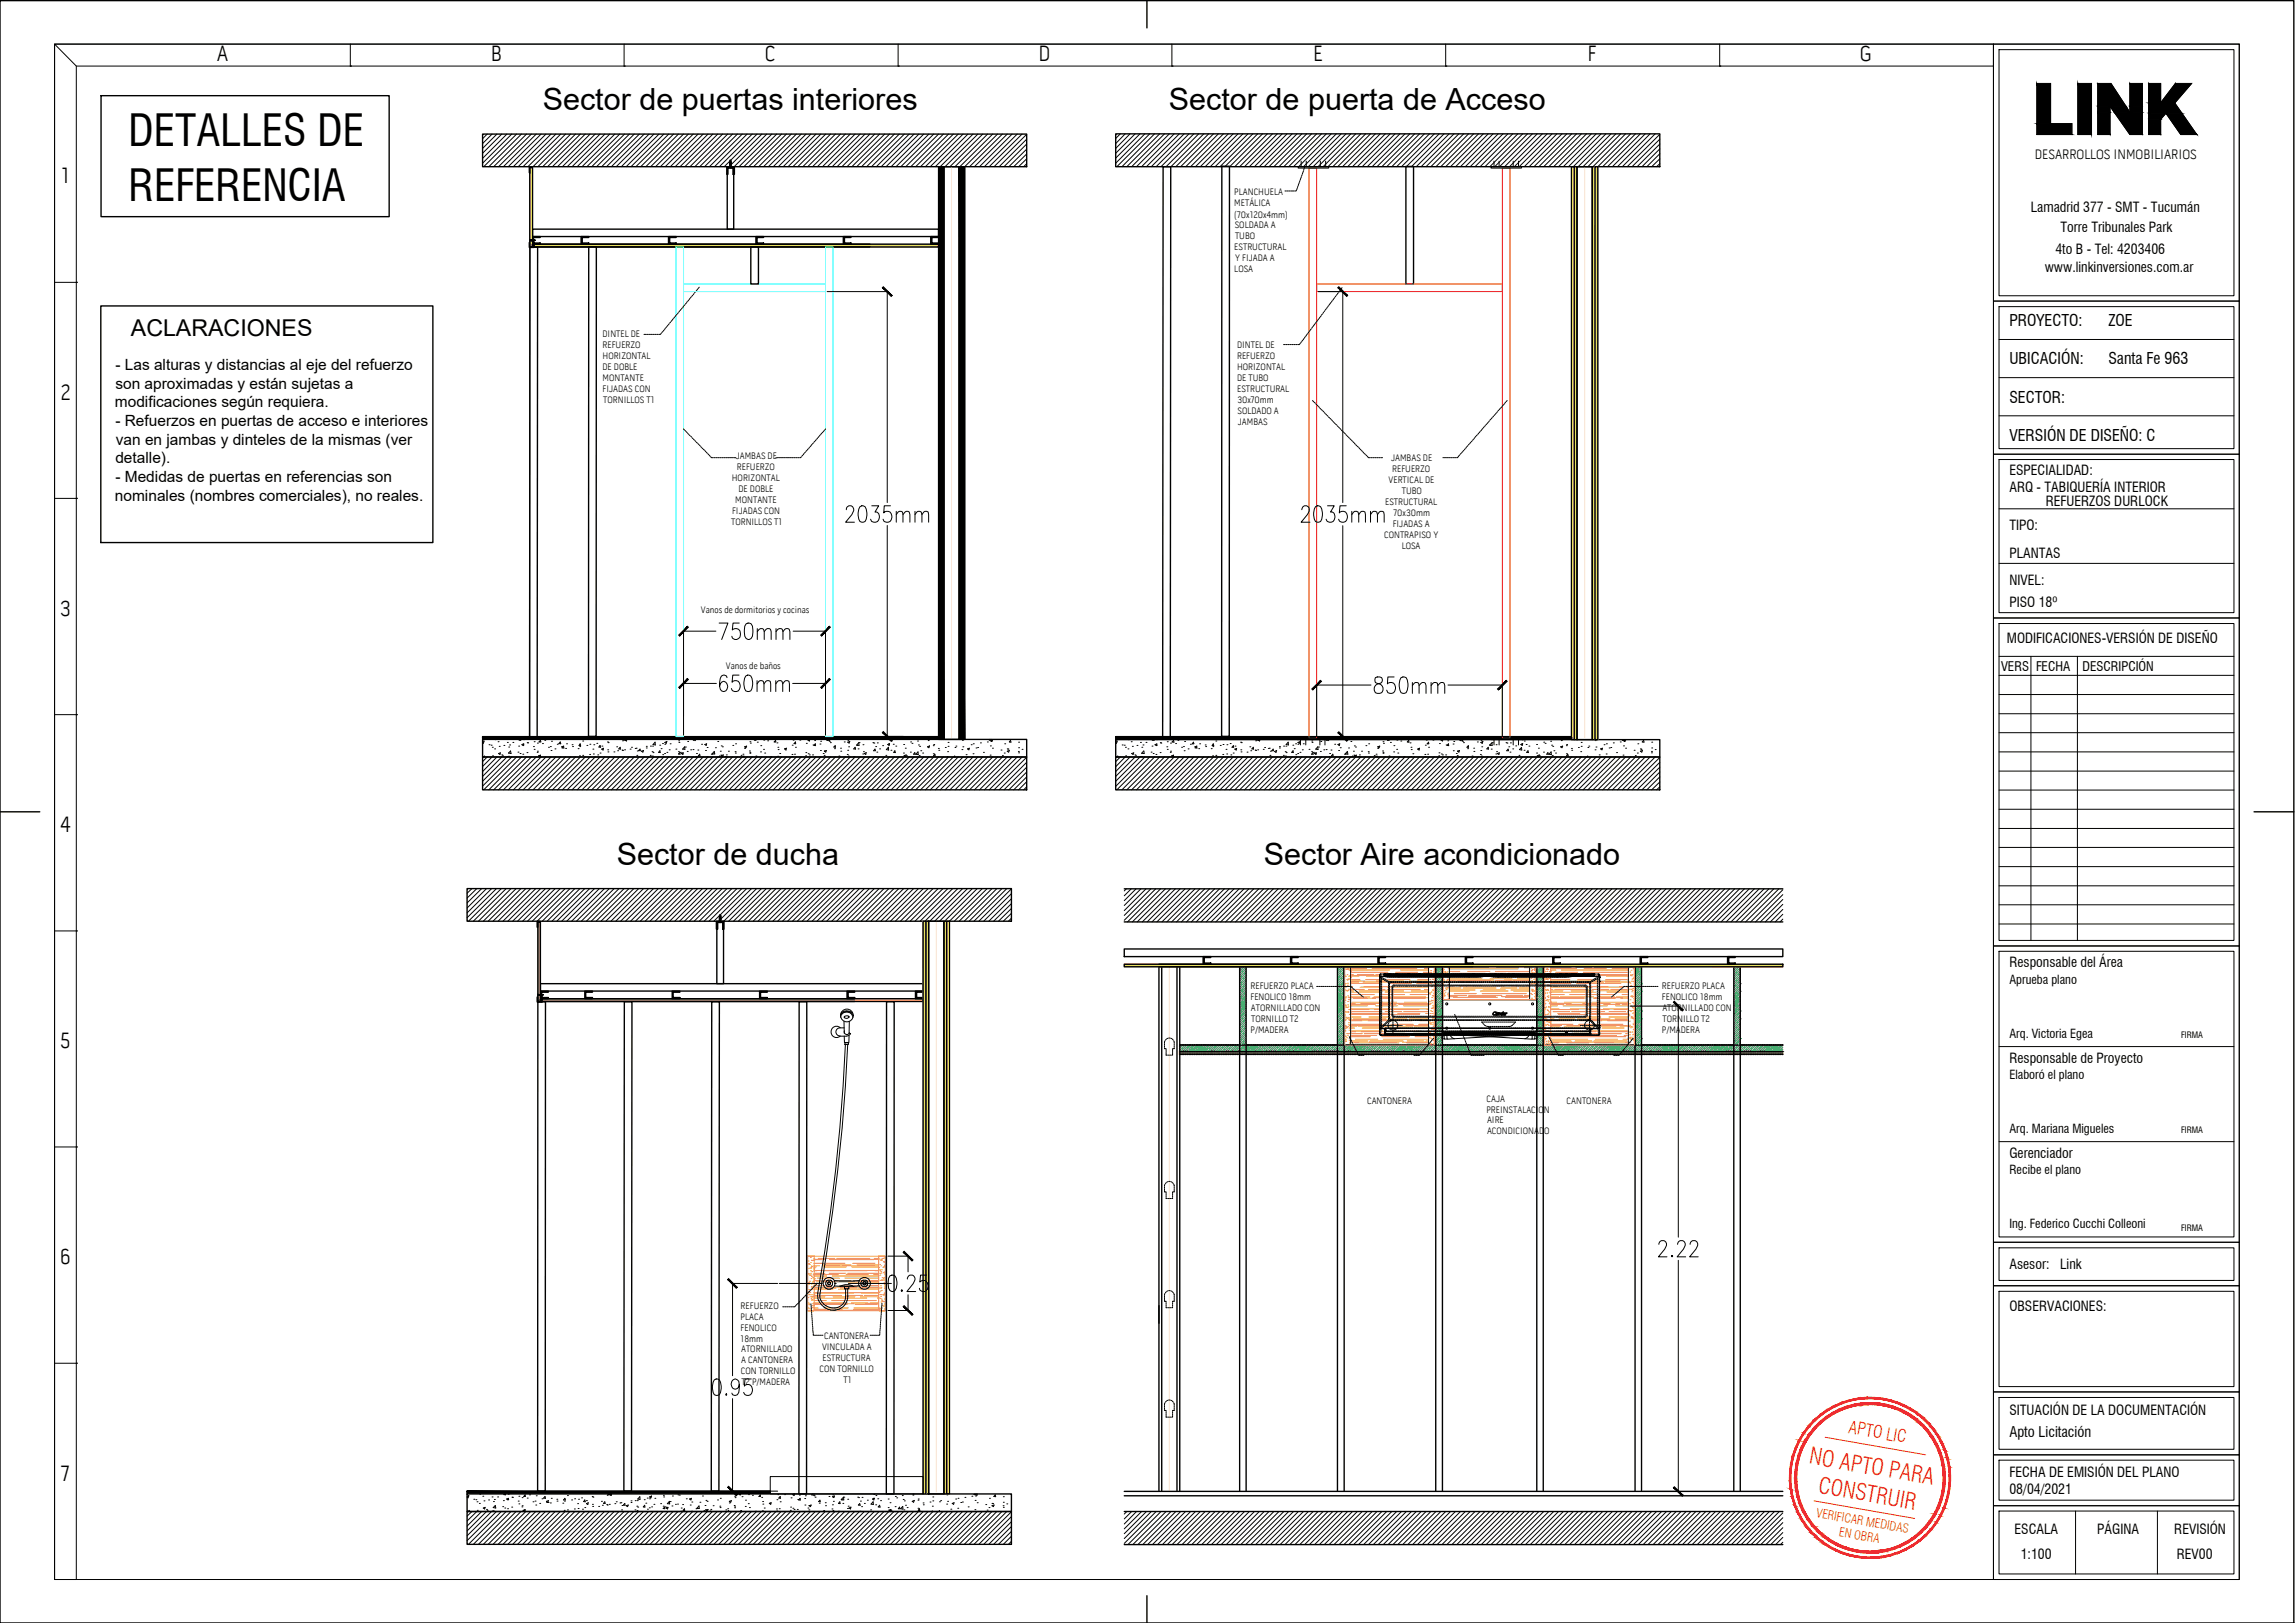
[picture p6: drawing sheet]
<svg xmlns="http://www.w3.org/2000/svg" width="420mm" height="297mm" viewBox="0 0 420 297" stroke-linecap="round" stroke-linejoin="round" font-family="sans-serif">
<defs><g id="words">
<g font-size="8">
<text x="23.5" y="26.7">DETALLES DE</text>
<text x="23.5" y="36.8">REFERENCIA</text>
</g>
<g font-size="5.6">
<text x="99.4" y="20.1">Sector de puertas interiores</text>
<text x="214" y="20.1">Sector de puerta de Acceso</text>
<text x="112.9" y="158.3">Sector de ducha</text>
<text x="231.4" y="158.3">Sector Aire acondicionado</text>
</g>
<text font-size="4.2" x="24" y="61.6">ACLARACIONES</text>
<g font-size="4.2" fill="#ed1f24">
<text x="331.1" y="267.8" transform="rotate(10 331.1 267.8)">NO APTO PARA</text>
<text x="332.7" y="273.2" transform="rotate(10 332.7 273.2)">CONSTRUIR</text>
</g>
<g font-size="4.1">
<text x="39.7" y="11.2">A</text>
<text x="89.9" y="11.2">B</text>
<text x="140" y="11.2">C</text>
<text x="190.1" y="11.2">D</text>
<text x="240.4" y="11.2">E</text>
<text x="290.6" y="11.2">F</text>
<text x="340.5" y="11.2">G</text>
<text x="11.2" y="33.6">1</text>
<text x="11" y="73.1">2</text>
<text x="11" y="112.7">3</text>
<text x="11" y="152.3">4</text>
<text x="11" y="191.8">5</text>
<text x="11" y="231.4">6</text>
<text x="11.2" y="271">7</text>
</g>
<text font-size="3.2" fill="#ed1f24" x="338.3" y="262.2" transform="rotate(10 338.3 262.2)">APTO LIC</text>
<g font-size="2.9">
<text x="367.9" y="59.7">PROYECTO:</text>
<text x="386" y="59.7">ZOE</text>
<text x="367.9" y="66.7">UBICACIÓN:</text>
<text x="386" y="66.7">Santa Fe 963</text>
<text x="367.9" y="73.7">SECTOR:</text>
<text x="367.9" y="80.7">VERSIÓN DE DISEÑO: C</text>
</g>
<g font-size="2.8">
<text x="21.1" y="67.8">- Las alturas y distancias al eje del refuerzo</text>
<text x="21.1" y="71.2">son aproximadas y están sujetas a</text>
<text x="21" y="74.6">modificaciones según requiera.</text>
<text x="21.1" y="78">- Refuerzos en puertas de acceso e interiores</text>
<text x="21.2" y="81.4">van en jambas y dinteles de la mismas (ver</text>
<text x="21.1" y="84.8">detalle).</text>
<text x="21.1" y="88.3">- Medidas de puertas en referencias son</text>
<text x="21" y="91.6">nominales (nombres comerciales), no reales.</text>
</g>
<text font-size="2.7" x="367.9" y="263.1">Apto Licitación</text>
<g font-size="2.5">
<text x="372.5" y="29">DESARROLLOS INMOBILIARIOS</text>
<text x="371.8" y="38.7">Lamadrid 377 - SMT - Tucumán</text>
<text x="376.3" y="46.4">4to B - Tel: 4203406</text>
<text x="377.2" y="42.5">Torre Tribunales Park</text>
<text x="374.4" y="49.9">www.linkinversiones.com.ar</text>
<text x="367.9" y="87">ESPECIALIDAD:</text>
<text x="367.9" y="90.1">ARQ - TABIQUERÍA INTERIOR</text>
<text x="374.5" y="92.7">REFUERZOS DURLOCK</text>
<text x="367.9" y="97.1">TIPO:</text>
<text x="367.9" y="107">NIVEL:</text>
<text x="367.9" y="102.1">PLANTAS</text>
<text x="367.9" y="111">PISO 18º</text>
<text x="367.4" y="117.7">MODIFICACIONES-VERSIÓN DE DISEÑO</text>
<text x="367.9" y="177">Responsable del Área</text>
<text x="367.9" y="194.5">Responsable de Proyecto</text>
<text x="367.9" y="211.9">Gerenciador</text>
<text x="367.9" y="232.3">Asesor:</text>
<text x="377.1" y="232.3">Link</text>
<text x="367.9" y="239.9">OBSERVACIONES:</text>
<text x="367.9" y="259">SITUACIÓN DE LA DOCUMENTACIÓN</text>
<text x="367.9" y="270.2">FECHA DE EMISIÓN DEL PLANO</text>
<text x="367.9" y="273.5">08/04/2021</text>
<text x="368.8" y="280.7">ESCALA</text>
<text x="384" y="280.7">PÁGINA</text>
<text x="398.1" y="280.7">REVISIÓN</text>
<text x="370" y="285.3">1:100</text>
<text x="398.5" y="285.3">REV00</text>
</g>
<g font-size="2.4">
<text x="366.4" y="122.8">VERS</text>
<text x="372.7" y="122.8">FECHA</text>
<text x="381.3" y="122.8">DESCRIPCIÓN</text>
</g>
<g font-size="2.3">
<text x="367.9" y="180.1">Aprueba plano</text>
<text x="367.9" y="189.9">Arq. Victoria Egea</text>
<text x="367.9" y="197.5">Elaboró el plano</text>
<text x="367.9" y="207.4">Arq. Mariana Migueles</text>
<text x="367.9" y="215">Recibe el plano</text>
<text x="367.9" y="224.8">Ing. Federico Cucchi Colleoni</text>
</g>
<g font-size="2.3" fill="#ed1f24">
<text x="332.4" y="277.7" transform="rotate(10 332.4 277.7)">VERIFICAR MEDIDAS</text>
<text x="336.6" y="281.2" transform="rotate(10 336.6 281.2)">EN OBRA</text>
</g>
<g font-size="1.7">
<text x="226" y="35.6">PLANCHUELA</text>
<text x="226" y="37.7">METÁLICA</text>
<text x="226" y="39.8">(70x120x4mm)</text>
<text x="226.1" y="41.8">SOLDADA A</text>
<text x="226" y="45.8">ESTRUCTURAL</text>
<text x="226.1" y="43.8">TUBO</text>
<text x="226.1" y="47.8">Y FIJADA A</text>
<text x="226" y="49.8">LOSA</text>
<text x="110.3" y="61.7">DINTEL DE</text>
<text x="110.3" y="63.7">REFUERZO</text>
<text x="110.3" y="65.7">HORIZONTAL</text>
<text x="226.5" y="63.7">DINTEL DE</text>
<text x="226.5" y="65.7">REFUERZO</text>
<text x="110.3" y="67.7">DE DOBLE</text>
<text x="110.3" y="69.7">MONTANTE</text>
<text x="110.3" y="71.7">FIJADAS CON</text>
<text x="226.5" y="67.7">HORIZONTAL</text>
<text x="226.5" y="69.7">DE TUBO</text>
<text x="226.5" y="71.7">ESTRUCTURAL</text>
<text x="110.4" y="73.7">TORNILLOS T1</text>
<text x="226.5" y="73.7">30x70mm</text>
<text x="226.6" y="75.7">SOLDADO A</text>
<text x="226.6" y="77.7">JAMBAS</text>
<text x="134" y="88">HORIZONTAL</text>
<text x="134.7" y="84">JAMBAS DE</text>
<text x="134.9" y="86">REFUERZO</text>
<text x="254.2" y="88.4">VERTICAL DE</text>
<text x="254.7" y="84.4">JAMBAS DE</text>
<text x="254.9" y="86.4">REFUERZO</text>
<text x="134" y="94.1">FIJADAS CON</text>
<text x="134.6" y="92">MONTANTE</text>
<text x="135.2" y="90">DE DOBLE</text>
<text x="253.6" y="92.4">ESTRUCTURAL</text>
<text x="255.1" y="94.4">70x30mm</text>
<text x="256.6" y="90.4">TUBO</text>
<text x="133.9" y="96">TORNILLOS T1</text>
<text x="253.4" y="98.4">CONTRAPISO Y</text>
<text x="255" y="96.4">FIJADAS A</text>
<text x="256.6" y="100.4">LOSA</text>
<text x="128.3" y="112.2">Vanos de dormitorios y cocinas</text>
<text x="132.9" y="122.5">Vanos de baños</text>
<text x="228.9" y="181">REFUERZO PLACA</text>
<text x="228.9" y="183">FENOLICO 18mm</text>
<text x="229" y="185">ATORNILLADO CON</text>
<text x="304.2" y="181">REFUERZO PLACA</text>
<text x="304.2" y="183">FENOLICO 18mm</text>
<text x="304.3" y="185">ATORNILLADO CON</text>
<text x="228.9" y="189">P/MADERA</text>
<text x="229.1" y="187.1">TORNILLO T2</text>
<text x="304.2" y="189">P/MADERA</text>
<text x="304.4" y="187.1">TORNILLO T2</text>
<text x="250.3" y="202.1">CANTONERA</text>
<text x="272.1" y="203.6">PREINSTALACION</text>
<text x="272.2" y="201.6">CAJA</text>
<text x="286.8" y="202.1">CANTONERA</text>
<text x="272.2" y="205.6">AIRE</text>
<text x="272.2" y="207.6">ACONDICIONADO</text>
<text x="135.6" y="239.5">REFUERZO</text>
<text x="135.6" y="241.5">PLACA</text>
<text x="135.6" y="243.5">FENOLICO</text>
<text x="135.6" y="245.5">18mm</text>
<text x="150.9" y="245.1">CANTONERA</text>
<text x="135.6" y="251.5">CON TORNILLO</text>
<text x="135.7" y="247.5">ATORNILLADO</text>
<text x="135.7" y="249.5">A CANTONERA</text>
<text x="150" y="251.1">CON TORNILLO</text>
<text x="150.5" y="247">VINCULADA A</text>
<text x="150.6" y="249.1">ESTRUCTURA</text>
<text x="135.7" y="253.6">T2 P/MADERA</text>
<text x="154.4" y="253.1">T1</text>
</g>
<g font-size="1.6">
<text x="399.3" y="189.9">FIRMA</text>
<text x="399.3" y="207.4">FIRMA</text>
<text x="399.3" y="225.2">FIRMA</text>
</g>
</g></defs>
<!-- layer: 0-Hatch Porcelanato -->
<g fill="#000" stroke="#000" stroke-width=".18">
<path d="M88.3 134.8l83.5 .4v-.4zM88.3 134.8l83.5 .4h-83.5z"/>
<path d="M204.3 134.8l83.4 .4v-.4zM204.3 134.8l83.4 .4h-83.4z"/>
<path d="M85.5 272.9l55.5 .3v-.3zM85.5 272.9l55.5 .3h-55.5z"/>
</g>
<!-- layer: 0-Hatch Contrapiso -->
<g fill="none" stroke="#000" stroke-width=".18">
<path d="M88.3 135.8l.3-.1-.1 .3-.2-.1M88.5 135.6h.1M88.7 138.4l-.1 .1M88.7 138.4v.1M89.5 136.3h.1M89.9 136.4h.1M90.1 136.8h.1M90.2 138.3h.1M90.6 137.1h.1M90.6 135.4h.1M91.2 135.7h.1M91.3 137.9l.3-.1-.1 .3z"/>
<path d="M91.4 136.6h.1M91.9 138.2h.1M92 138.3h.1M92.2 136.4h.1M92.9 138.5h.1M92.9 135.9h.1M93.1 138.4h.1M93.1 137.8l.4-.4 .1 .5zM93.1 136.7h.1M93.3 136.3h.1M93.9 135.9h.1M94.8 137.7h.1"/>
<path d="M95 136.6h.1M95.2 135.3l-.2 .2h.3v-.2M95.2 137.9h.1M95.5 136.3l.4-.2-.1 .4-.3-.2M95.7 138h.1M95.8 136.3h.1M95.8 135.4h.1M96.5 137.7h.1M96.5 135.9h.1M96.6 136h.1M97.7 136.6h.1M97.8 135.7h.1"/>
<path d="M97.8 137.1h.1M98.3 137.7h.1M98.4 136h.1M98.4 137.5h.1M98.6 138.3l.3-.1-.1 .3zM98.6 138.5l.3-.3v.3M98.9 135.5l.1 .3h-.3zM99.3 136.1h.1M99.7 135.5h.1M100.4 136.8h.1M100.8 136.6h.1M100.9 137.4h.1"/>
<path d="M101 135.7h.1M101.6 137.1h.1M102 136.2h.1M102.6 135.8l.1 .3h-.4zM102.8 136.7l.4-.1-.1 .2zM102.9 136.9h.1M103.1 136.9h.1M103.5 137h.1M103.7 136.1h.1M104.7 136.3h.1M104.8 136.6h.1M105.8 137h.1"/>
<path d="M106.1 138.3h.1M106.1 136.6h.1M106.2 136.1l.1 .3h-.3zM106.7 138.2h.1M106.7 135.6h.1M107.4 136.4h.1M107.9 138.1h.1M108 136.2h.1M108.5 137.1h.1M108.6 138h.1M108.7 136.3h.1M109.3 136h.1"/>
<path d="M109.4 138.2h.1M109.9 137.8h.1M109.9 136.4v.4l-.3-.1zM110.2 136.6h.1M110.5 136.9l-.3 .2 .2 .2 .1-.3M111.2 135.8h.1M111.3 137.2h.1M111.3 137.6h.1M111.3 135.9h.1M112.4 137.6h.1M112.9 136.7h.1M113.1 137.4h.1"/>
<path d="M113.5 136.8l.1 .3h-.3zM113.9 137.3h.1M114 135.6h.1M114 137.4h.1M114.2 135.3l-.1 .1 .5 .1v-.2M114.3 137.2h.1M114.4 135.4h.1M114.7 135.3l-.3 .2 .3 .1 .1-.3M115.4 137.1h.1M115.6 136.8h.1M116.3 137h.1M116.5 136.9h.1"/>
<path d="M116.6 138.2h.1M116.7 137.4h.1M116.9 137.4l.3-.3v.3zM117.4 137.5l.4-.1-.1 .3zM118.3 136.9h.1M118.3 136.6h.1M119 138.2h.1M119.1 136.6h.1M119.4 137.6h.1M119.4 138.4h.1M119.5 136.6h.1M119.5 137.7h.1"/>
<path d="M119.9 135.8l.1 .5h-.5zM120.8 136.4h.1M120.8 137.4l.1 .3h-.3zM121 137h.1M121.3 136.1h.1M121.3 138.1h.1M121.7 137.9h.1M121.7 136.2h.1M121.7 135.9l.4-.2-.1 .3zM122.1 137.7h.1M122.5 137.2h.1M122.7 136.1h.1"/>
<path d="M123.7 137.1h.1M124.2 137.6h.1M124.2 138l.3-.3v.3zM124.2 135.6h.1M124.3 135.9h.1M124.5 137.7h.1M124.8 137.9l.3-.1-.1 .3zM124.8 137.8h.1M125.3 136.7l.1 .4h-.4zM125.5 136.7h.1M125.8 137.5h.1M125.9 135.7h.1"/>
<path d="M126.4 137.2h.1M126.9 137.2h.1M126.9 135.5h.1M127.2 135.5h.1M127.4 138.5h.1M127.5 137.9h.1M127.8 137.3h.1M128.1 138v.4l-.3-.1zM128.4 136.2h.1M129 136.3l.4-.2-.1 .3zM129.2 137.4h.1M129.4 138.5h.1"/>
<path d="M129.5 136.8h.1M130.2 138h.1M130.4 138h.1M130.8 137.5l.1 .5h-.5zM131 136.8h.1M131.4 135.7h.1M131.6 138.5l.1-.1 .1 .1M131.9 137.5h.1M132 138.2h.1M132 136.5h.1M132 138.3l.4-.1-.1 .3zM132.2 136.7h.1"/>
<path d="M132.8 138.5h.1M133 138.2h.1M133.3 137.5h.1M134.2 136.4h.1M134.6 137.6h.1M134.6 137.8h.1M134.7 136.1h.1M135.7 138.2h.1M136 138h.1M136 138.5l.2-.1v.1M136.3 137h.1M136.3 136.7l.4-.1-.1 .2z"/>
<path d="M137.2 137.4h.1M137.3 135.7h.1M137.3 137.9h.1M137.3 137.7h.1M137.4 136h.1M138.2 135.3l-.1 .2h.3l-.1-.2M138.4 138.4h.1M138.6 135.8h.1M139.2 137.6h.1M139.3 136.5h.1M139.8 137.1h.1M139.8 135.5h.1"/>
<path d="M140 137.8h.1M140.5 135.6h.1M141.1 138.5h.1M142 135.5v.3h-.3zM142.2 136h.1M142.4 138.4h.1M142.4 136.8h.1M142.5 137.2h.1M142.7 137.9h.1M143.6 137.1l.4-.2-.1 .4zM143.7 137h.1M145 138.1h.1"/>
<path d="M145 138.5h.1M145 136.4h.1M145.2 135.5h.1M145.5 138h.1M145.6 136.8h.1M145.6 135.8l.1 .3h-.3zM146.4 135.5h.1M147.5 138.3h.1M147.5 137.7h.1M147.6 136h.1M148 138h.1M148.2 138.2h.1"/>
<path d="M148.2 135.3l-.3 .2 .3 .1 .1-.3M148.8 138.2h.1M148.8 136.3h.1M149.1 135.5h.1M149.3 136.1v.4l-.3-.1zM150.1 136.2h.1M150.2 137.4h.1M150.2 135.7h.1M150.7 137.9h.1M150.9 138.2h.1M150.9 137.4h.1M150.9 137.5l.4-.1-.1 .3z"/>
<path d="M151.6 135.3l-.2 .2 .4 .1v-.3M151.8 135.7h.1M152 135.9h.1M152.7 136.7l.2-.2 .1 .3zM152.8 137h.1M153.6 138.4h.1M153.9 136.9h.1M153.9 137.5h.1M154.6 135.8h.1M155.1 138.1h.1M155.2 137.3h.1M155.2 135.8l.4-.1-.2 .3z"/>
<path d="M155.2 135.5h.1M155.3 138.4h.1M155.4 136.7h.1M156.3 138.5h.1M156.5 136.8l.1 .3h-.3zM156.8 136.4h.1M157.1 137.1h.1M157.2 135.9l.1 .5-.5-.1zM157.3 135.9h.1M157.9 138h.1M158 136.3h.1M158.1 137.6h.1"/>
<path d="M158.2 137.9l.4-.2-.1 .4zM159.8 135.9h.1M160 136h.1M160.2 137.1l.1 .3h-.4zM160.3 138.5h.1M160.3 136.6h.1M160.5 137.7h.1M160.6 136h.1M161 137.1h.1M161.6 136.5h.1M162.2 138.2h.1M162.5 136.3l.4-.2-.1 .3z"/>
<path d="M162.6 136.8l.1 .5-.4-.1zM162.7 136.1h.1M162.8 135.4h.1M163.1 137.3h.1M163.2 135.6h.1M163.5 136.2h.1M163.8 137.4l.1 .3h-.3zM164 136.6h.1M165.4 137.8h.1M165.4 136.3h.1M165.5 138.3l.4-.1-.1 .3zM165.7 136.9h.1"/>
<path d="M165.9 138.3h.1M166.7 137.7h.1M166.7 135.8h.1M167 136h.1M167.5 137.7l.1 .3h-.3zM168 135.6h.1M168.1 137.6v.5l-.4-.1zM168.1 136.3h.1M168.3 138.3h.1M168.4 136.6h.1M168.6 137.4h.1M168.9 137.8h.1"/>
<path d="M169.8 136.7l.4-.2-.1 .3zM169.9 135.4h.1M169.9 135.5h.1M170.9 138h.1M170.9 136.5h.1M170.9 136.3h.1M171.2 138v.4l-.3-.1zM171.8 137h.1M171.9 137.3h.1M173.1 136.8h.1M173.4 138.5h.1M173.5 137.6h.1"/>
<path d="M173.6 135.9h.1M173.6 136.6h.1M174.6 138.5l.2-.1v.1M174.8 136.8h.1M175 136.6h.1M176.1 137.2h.1M176.2 135.5h.1M176.3 136.7h.1M176.9 138.1h.1M177.1 137.1l.4-.2-.1 .3zM177.8 136.3h.1M178.1 138h.1"/>
<path d="M178.2 136.1h.1M178.7 136.9h.1M179 136.8h.1M179.5 136h.1M180 137.7h.1M180.8 135.8h.1M181.2 135.3l-.1 .2h.3v-.2M181.3 138.2h.1M181.3 136.5h.1M181.4 135.7h.1M181.6 135.3l-.2 .1 .3 .2v-.3M181.7 136.9h.1"/>
<path d="M183.3 137.3h.1M183.5 138.3h.1M183.9 137.8h.1M183.9 136.1h.1M184.4 137.1h.1M184.4 137.5l.4-.1-.1 .3zM184.5 137.1h.1M185 135.5l.1 .3h-.3zM186.4 137.5h.1M186.5 135.8h.1M186.5 136.8h.1M186.5 137.8h.1"/>
<path d="M187.1 137.1h.1M204.3 135.8l.2-.1-.1 .3h-.1M204.4 135.6h.1M204.5 138.5l.1-.1 .1 .1M205.4 136.3h.1M205.8 136.4h.1M206 136.8h.1M206.1 138.3h.1M206.5 137.1h.1M206.5 135.4h.1M207.1 135.7h.1M207.2 137.9l.4-.1-.2 .3z"/>
<path d="M207.3 136.6h.1M207.8 138.2h.1M207.9 138.3h.1M208.2 136.4h.1M208.8 138.5h.1M208.8 135.9h.1M209 138.5h.1M209 136.8h.1M209.3 136.3h.1M209.4 137.4l-.4 .5h.5l-.1-.5M209.8 135.9h.1M210.7 137.7h.1"/>
<path d="M210.9 136.6h.1M211.1 135.4l-.2 .1h.4l-.1-.1M211.1 137.9h.1M211.6 138.1h.1M211.7 136.4h.1M211.8 135.4h.1M211.8 136.1l-.3 .2 .2 .2 .1-.3M212.4 137.7h.1M212.4 135.9h.1M212.5 136h.1M213.6 136.7h.1M213.7 135.7h.1"/>
<path d="M213.7 137.1h.1M214.2 137.7h.1M214.3 136h.1M214.3 137.5h.1M214.5 138.3l.3-.1v.3zM214.5 138.5l.3-.2v.2M214.8 135.5l.1 .3h-.3zM215.2 136.1h.1M215.6 135.5h.1M216.3 136.8h.1M216.7 136.6h.1M216.8 137.4h.1"/>
<path d="M216.9 135.7h.1M217.5 137.1h.1M217.9 136.2h.1M218.5 135.8l.1 .3h-.3zM218.7 136.7l.3 .1 .1-.2-.3 .1M218.8 136.9h.1M219 136.9h.1M219.5 137h.1M219.6 136.1h.1M220.6 136.3h.1M220.7 136.6h.1M221.7 137h.1"/>
<path d="M222 138.3h.1M222 136.6h.1M222.1 136.1l.1 .4-.3-.1zM222.6 138.2h.1M222.6 135.6h.1M223.4 136.4h.1M223.9 138.1h.1M223.9 136.3h.1M224.5 137.1h.1M224.6 138h.1M224.6 136.3h.1M225.2 136.1h.1"/>
<path d="M225.3 138.2h.1M225.8 137.8h.1M225.8 136.5v.3h-.2zM226.1 137.1l.3-.1-.1 .3zM226.1 136.6h.1M227.1 135.8h.1M227.2 137.2h.1M227.2 137.6h.1M227.2 135.9h.1M228.3 137.7h.1M228.8 136.7h.1M229 137.4h.1"/>
<path d="M229.4 136.8l.1 .3h-.3zM229.8 137.3h.1M229.9 135.6h.1M229.9 137.4h.1M230.1 135.4l.4 .1v-.1M230.3 137.2h.1M230.3 135.4h.1M230.6 135.4l-.3 .1M230.7 135.4l-.1 .2-.3-.1M231.3 137.1h.1M231.5 136.8h.1M232.2 137h.1"/>
<path d="M232.4 136.9h.1M232.5 138.2h.1M232.6 137.5h.1M233.1 137.1v.3h-.3zM233.3 137.5l.4-.1-.1 .3zM234.2 136.9h.1M234.2 136.6h.1M234.9 138.2h.1M235 136.6h.1M235.3 137.6h.1M235.3 138.4h.1M235.4 136.6h.1"/>
<path d="M235.5 137.7h.1M235.8 135.8l.1 .5h-.4zM236.7 136.4h.1M236.7 137.4l.1 .3h-.3zM236.9 137h.1M237.2 136.1h.1M237.2 138.1h.1M237.6 137.9h.1M237.6 136.2h.1M237.6 135.9l.4-.2-.1 .3zM238 137.7h.1M238.4 137.2h.1"/>
<path d="M238.6 136.1h.1M239.6 137.1h.1M240.1 137.6h.1M240.2 135.6h.1M240.2 135.9h.1M240.4 137.7v.3h-.3zM240.5 137.7h.1M240.7 137.9l.3-.1-.1 .3zM240.7 137.8h.1M241.3 136.7v.5l-.4-.1zM241.4 136.7h.1M241.7 137.5h.1"/>
<path d="M241.8 135.7h.1M242.4 137.2h.1M242.8 137.2h.1M242.8 135.5h.1M243.1 135.5h.1M243.3 138.5h.1M243.4 137.9h.1M243.7 137.3h.1M244 138l.1 .4-.3-.1zM244.3 136.2h.1M244.9 136.3l.4-.2-.1 .4zM245.1 137.4h.1"/>
<path d="M245.3 138.5h.1M245.4 136.8h.1M246.1 138h.1M246.3 138h.1M246.7 137.5l.1 .5h-.5zM246.9 136.9h.1M247.3 135.7h.1M247.5 138.5l.1-.1 .1 .1M247.8 137.5h.1M247.9 138.2h.1M247.9 136.5h.1M247.9 138.3l.4-.1-.1 .3z"/>
<path d="M248.2 136.7h.1M248.7 138.5h.1M248.9 138.2h.1M249.3 137.5h.1M250.1 136.5h.1M250.5 137.6h.1M250.5 137.8h.1M250.6 136.1h.1M251.6 138.3h.1M251.9 138h.1M251.9 138.5l.2-.1v.1M252.2 137h.1"/>
<path d="M252.2 136.7l.4-.1-.1 .2zM253.1 137.4h.1M253.2 135.7h.1M253.2 137.9h.1M253.2 137.7h.1M253.3 136h.1M254.1 135.4l-.1 .1h.3v-.1M254.3 138.4h.1M254.6 135.9h.1M255.1 137.6h.1M255.2 136.5h.1M255.7 137.1h.1"/>
<path d="M255.7 135.5h.1M255.9 137.8h.1M256.5 135.6h.1M257 138.5h.1M257.9 135.5v.3h-.3zM258.1 136h.1M258.3 138.5h.1M258.3 136.8h.1M258.4 137.2h.1M258.7 138h.1M259.5 137.1l.4-.2-.1 .4zM259.6 137h.1"/>
<path d="M260.9 138.1h.1M260.9 138.5h.1M260.9 136.4h.1M261.1 135.5h.1M261.4 138h.1M261.5 136.8h.1M261.5 135.8l.1 .3h-.3zM262.3 135.5h.1M263.4 138.3h.1M263.4 137.8h.1M263.5 136.1h.1M263.9 138h.1"/>
<path d="M264.1 138.2h.1M264.1 135.4l-.3 .1 .3 .1 .1-.2M264.7 138.2h.1M264.8 136.3h.1M265 135.6h.1M265.2 136.1v.4l-.3-.1zM266 136.2h.1M266.1 137.4h.1M266.1 135.7h.1M266.6 137.9h.1M266.8 138.3h.1M266.8 137.5h.1"/>
<path d="M266.8 137.5l.4-.1-.1 .3zM267.5 135.4l-.2 .1 .5 .1-.1-.2M267.8 135.7h.1M267.9 135.9h.1M268.7 137h.1M268.8 136.5l.1 .3h-.3zM269.5 138.4h.1M269.8 136.9h.1M269.8 137.5h.1M270.5 135.8h.1M271 138.1h.1M271.1 137.4h.1"/>
<path d="M271.1 135.9l.4-.2-.1 .3zM271.1 135.5h.1M271.2 138.4h.1M271.3 136.7h.1M272.2 138.5h.1M272.5 136.8v.3h-.3zM272.7 136.3l.4-.3 .1 .4zM272.8 136.4h.1M273 137.1h.1M273.2 135.9h.1M273.9 138h.1M273.9 136.3h.1"/>
<path d="M274 137.6h.1M274.2 137.9l.3-.1-.1 .3zM275.7 135.9h.1M275.9 136h.1M276.1 137.1l.1 .3h-.4zM276.1 138.5h.1M276.2 136.7h.1M276.4 137.7h.1M276.5 136h.1M276.9 137.1h.1M277.5 136.5h.1M278.1 138.2h.1"/>
<path d="M278.2 137.2l.4-.4v.5zM278.4 136.3l.4-.2-.1 .3zM278.6 136.1h.1M278.7 135.4h.1M279 137.3h.1M279.1 135.6h.1M279.4 136.3h.1M279.7 137.4l.1 .3h-.3zM279.9 136.6h.1M281.3 137.8h.1M281.3 136.3h.1M281.4 138.3l.4-.1-.1 .3z"/>
<path d="M281.6 136.9h.1M281.8 138.3h.1M282.6 137.7h.1M282.6 135.8h.1M282.9 136h.1M283.4 137.7l.1 .3h-.3zM283.9 135.7h.1M284 137.6v.5l-.4-.1zM284.1 136.4h.1M284.2 138.3h.1M284.3 136.6h.1M284.5 137.4h.1"/>
<path d="M284.8 137.8h.1M285.7 136.7l.4-.1-.1 .2zM285.8 135.4h.1M285.8 135.5h.1M286.8 138h.1M286.8 136.5h.1M286.8 136.3h.1M287 138l.1 .4-.3-.1zM287.7 137h.1M287.7 137.3h.1M289 136.8h.1M289.3 138.5h.1"/>
<path d="M289.4 137.6h.1M289.5 135.9h.1M289.5 136.6h.1M290.7 138.4l-.2 .1M290.7 136.8h.1M290.7 138.4v.1M290.9 136.6h.1M292 137.2h.1M292.1 135.5h.1M292.2 136.7h.1M292.8 138.2h.1M293 137.1l.4-.2-.1 .3z"/>
<path d="M293.7 136.3h.1M294 138h.1M294.1 136.1h.1M294.6 136.9h.1M294.9 136.8h.1M295.4 136h.1M296 137.7h.1M296.6 135.8h.1M297.1 138.2h.1M297.1 135.4l-.1 .1h.3v-.1M297.2 136.5h.1M297.3 135.7h.1"/>
<path d="M297.5 135.4l-.2 .1 .2 .1 .1-.2M297.6 136.9h.1M299.2 137.3h.1M299.4 138.3h.1M299.8 137.8h.1M299.8 136.1h.1M300.3 137.1h.1M300.3 137.5l.4-.1-.1 .3zM300.4 137.1h.1M300.9 135.8h-.2l.2-.3 .1 .3M302.3 137.5h.1M302.3 137.8h.1"/>
<path d="M302.4 135.8h.1M302.4 136.9h.1M303 137.2h.1M85.5 273.9l.3-.1-.1 .3-.2-.1M85.7 273.7h.1M85.8 276.6l.1-.2v.2M86.7 274.4h.1M87.1 274.5h.1M87.3 274.9h.1M87.4 276.4h.1M87.8 275.2h.1M87.8 273.5h.1"/>
<path d="M88.4 273.8h.1M88.5 276l.3-.1-.1 .3zM88.6 274.7h.1M89.1 276.3h.1M89.2 276.4h.1M89.5 274.5h.1M90.1 276.5h.1M90.1 274h.1M90.3 276.5h.1M90.3 275.9l.4-.4 .1 .5zM90.3 274.8h.1M90.5 274.4h.1"/>
<path d="M91.1 274h.1M92 275.7h.1M92.2 274.6h.1M92.4 273.4l-.2 .1 .3 .1v-.2M92.4 276h.1M92.8 274.3l.3-.1-.1 .3zM92.9 276.1h.1M93 274.4h.1M93 273.5h.1M93.7 275.8h.1M93.7 274h.1M93.8 274.1h.1"/>
<path d="M94.9 274.7h.1M95 273.8h.1M95 275.2h.1M95.5 275.8h.1M95.6 274.1h.1M95.6 275.6h.1M95.8 276.4l.3-.1-.1 .3zM95.8 276.6l.3-.3v.3M96.1 273.6l.1 .3h-.3zM96.5 274.2h.1M96.9 273.6h.1M97.6 274.9h.1"/>
<path d="M98 274.7h.1M98.1 275.4h.1M98.2 273.8h.1M98.8 275.2h.1M99.2 274.3h.1M99.8 273.9l.1 .3h-.4zM100 274.8l.4-.2-.1 .3zM100.1 275h.1M100.3 275h.1M100.8 275.1h.1M100.9 274.2h.1M101.9 274.4h.1"/>
<path d="M102 274.7h.1M103 275.1h.1M103.3 276.4h.1M103.3 274.7h.1M103.4 274.2l.1 .3h-.3zM103.9 276.3h.1M103.9 273.7h.1M104.6 274.5h.1M105.2 276.2h.1M105.2 274.3h.1M105.7 275.2h.1M105.8 276.1h.1"/>
<path d="M105.9 274.4h.1M106.5 274.1h.1M106.6 276.2h.1M107.1 275.9h.1M107.1 274.5v.4l-.3-.1zM107.4 274.6h.1M107.4 275.2l.3-.2-.1 .4zM108.4 273.9h.1M108.5 275.3h.1M108.5 275.7h.1M108.5 274h.1M109.6 275.7h.1"/>
<path d="M110.1 274.8h.1M110.3 275.5h.1M110.7 274.9l-.2 .3h.3l-.1-.3M111.1 275.4h.1M111.2 273.7h.1M111.2 275.4h.1M111.4 273.4l-.1 .1 .5 .1v-.2M111.5 275.3h.1M111.6 273.5h.1M111.6 273.5l.3-.1v.3zM112.6 275.2h.1M112.8 274.9h.1"/>
<path d="M113.5 275.1h.1M113.7 275h.1M113.8 276.3h.1M113.9 275.5h.1M114.4 275.2v.3l-.3-.1zM114.6 275.6l.4-.2-.1 .3zM115.5 275h.1M115.5 274.7h.1M116.2 276.3h.1M116.3 274.6h.1M116.6 275.7h.1M116.6 276.5h.1"/>
<path d="M116.7 274.6h.1M116.8 275.8h.1M117.2 274.4l-.1-.5-.3 .4 .4 .1M117.9 274.5h.1M118 275.5l.1 .3h-.3zM118.2 275.1h.1M118.5 274.2h.1M118.5 276.2h.1M118.9 276h.1M118.9 274.3h.1M118.9 274l.4-.2-.1 .3zM119.3 275.8h.1"/>
<path d="M119.7 275.3h.1M119.9 274.2h.1M120.9 275.2h.1M121.4 275.7h.1M121.4 276.1l.3-.3v.3zM121.5 273.7h.1M121.5 274h.1M121.8 275.8h.1M122 276l.3-.1-.1 .3zM122 275.9h.1M122.6 274.8v.4h-.4zM122.7 274.8h.1"/>
<path d="M123 275.6h.1M123.1 273.8h.1M123.7 275.3h.1M124 275.3h.1M124.1 273.6h.1M124.4 273.6h.1M124.6 276.6h.1M124.7 276h.1M125 275.4h.1M125.3 276.1v.4l-.2-.1zM125.6 274.3h.1M126.2 274.3l.4-.1-.1 .3z"/>
<path d="M126.4 275.4h.1M126.6 276.6h.1M126.7 274.9h.1M127.4 276.1h.1M127.6 276.1h.1M128 275.6v.5l-.4-.1zM128.1 274.9h.1M128.6 273.8h.1M128.8 276.6l.1-.1 .1 .1M129.1 275.5h.1M129.2 276.3h.1M129.2 274.6h.1"/>
<path d="M129.2 276.4l.4-.1-.1 .3zM129.5 274.8h.1M130 276.5h.1M130.1 276.3h.1M130.6 275.6h.1M131.4 274.5h.1M131.8 275.7h.1M131.8 275.9h.1M131.9 274.2h.1M132.9 276.3h.1M133.2 276.1h.1M133.2 276.6l.2-.1v.1"/>
<path d="M133.5 275.1h.1M133.5 274.8l.4-.2-.1 .3zM134.4 275.5h.1M134.5 273.8h.1M134.5 276h.1M134.5 275.8h.1M134.6 274.1h.1M135.4 273.4l-.1 .1 .3 .1v-.2M135.6 276.5h.1M135.8 273.9h.1M136.4 275.7h.1M136.5 274.6h.1"/>
<path d="M137 275.2h.1M137 273.5h.1M137.2 275.9h.1M137.8 273.7h.1M138.3 276.6h.1M139.2 273.6v.3h-.3zM139.4 274.1h.1M139.6 276.5h.1M139.6 274.8h.1M139.7 275.3h.1M139.9 276h.1M140.8 275.2l.4-.2-.1 .3z"/>
<path d="M140.9 275.1h.1M142.2 276.2h.1M142.2 276.5h.1M142.2 274.5h.1M142.4 273.5h.1M142.7 276.1h.1M142.8 274.9h.1M142.8 273.9l.1 .3h-.3zM143.6 273.5h.1M144.7 276.4h.1M144.7 275.8h.1M144.8 274.1h.1"/>
<path d="M145.2 276h.1M145.4 276.3h.1M145.4 273.4l-.3 .1 .3 .2 .1-.3M146 276.3h.1M146 274.4h.1M146.3 273.6h.1M146.5 274.5v-.3l-.3 .3 .3 .1M147.3 274.3h.1M147.4 275.4h.1M147.4 273.8h.1M147.9 276h.1M148.1 276.3h.1"/>
<path d="M148.1 275.5h.1M148.1 275.6l.4-.2-.1 .3zM148.8 273.4l-.2 .2 .5 .1-.1-.3M149.1 273.8h.1M149.2 274h.1M150 275.1h.1M150.1 274.6l.1 .3-.3-.1zM150.8 276.5h.1M151.1 275h.1M151.1 275.6h.1M151.8 273.9h.1M152.3 276.2h.1"/>
<path d="M152.4 275.4h.1M152.4 273.9l.4-.1-.1 .3zM152.4 273.6h.1M152.5 276.5h.1M152.6 274.8h.1M153.5 276.6h.1M153.8 274.9v.3h-.3zM154.1 274.5h.1M154.3 275.2h.1M154.4 274l.1 .5-.5-.1zM154.5 274h.1M155.2 276.1h.1"/>
<path d="M155.2 274.4h.1M155.3 275.7h.1M155.4 276l.4-.2-.1 .4zM157 274h.1M157.1 275.4l.3-.2 .1 .3zM157.2 274.1h.1M157.4 276.6h.1M157.5 274.7h.1M157.7 275.7h.1M157.8 274.1h.1M158.2 275.2h.1M158.8 274.6h.1"/>
<path d="M159.4 276.3h.1M159.7 274.3l.4-.1-.1 .3zM159.9 274.9v.5l-.4-.1zM159.9 274.2h.1M160 273.5h.1M160.3 275.4h.1M160.4 273.7h.1M160.7 274.3h.1M161 275.5l.1 .3h-.3zM161.2 274.6h.1M162.6 275.9h.1M162.6 274.3h.1"/>
<path d="M162.7 276.4l.4-.1-.1 .2zM162.9 275h.1M163.1 276.4h.1M163.9 275.7h.1M163.9 273.9h.1M164.2 274.1h.1M164.7 275.8l.1 .3h-.3zM165.2 273.7h.1M165.3 276.2v-.5l-.4 .4 .4 .1M165.4 274.4h.1M165.5 276.3h.1M165.6 274.7h.1"/>
<path d="M165.8 275.5h.1M166.1 275.9h.1M167 274.8l.4-.2-.1 .3zM167.1 273.5h.1M167.1 273.6h.1M168.1 276h.1M168.1 274.6h.1M168.1 274.3h.1M168.3 276.1l.1 .4-.3-.1zM169 275.1h.1M169 275.4h.1M170.3 274.9h.1"/>
<path d="M170.6 276.6h.1M170.7 275.7h.1M170.8 274h.1M170.8 274.7h.1M171.8 276.6l.2-.1v.1M172 274.9h.1M172.2 274.6h.1M173.3 275.3h.1M173.4 273.6h.1M173.5 274.8h.1M174.1 276.2h.1M174.3 275.2l.4-.2-.1 .3z"/>
<path d="M175 274.3h.1M175.3 276h.1M175.4 274.2h.1M175.9 275h.1M176.2 274.9h.1M176.7 274.1h.1M177.2 275.8h.1M177.9 273.8h.1M178.4 273.4l-.1 .1 .3 .1M178.5 276.3h.1M178.5 274.6h.1M178.6 273.8h.1"/>
<path d="M178.6 273.4v.2M178.8 273.4l-.2 .1 .3 .2v-.3M178.9 275h.1M180.5 275.4h.1M180.7 276.4h.1M181.1 275.9h.1M181.1 274.2h.1M181.6 275.2h.1M181.6 275.6l.4-.2-.1 .3zM181.7 275.2h.1M182.2 273.6l.1 .3h-.4zM183.6 275.6h.1"/>
<path d="M183.7 273.9h.1M183.7 274.9h.1M183.7 275.9h.1M184.3 275.2h.1"/>
</g>
<!-- layer: 0 -->
<g fill="none" stroke="#000" stroke-width=".25">
<path d="M18.5 17.5h52.7v22.2h-52.7zM88.3 24.5h99.7v6h-99.7zM96.9 30.5h.5v.1h-.4v1zM97 30.6h.5v14.6h-.5zM133.1 30.5h1.4v1.4h-.3v-1.2h-1v1.2h-.1zM133.2 30.7h1l.1 11.2h-1.2zM133.6 30.3v-1h.2l.1 1M133.6 30.2h.2M133.6 30.1l.2 .1M133.6 30l.2 .1M133.6 29.8l.2 .1M133.6 30h.2"/>
<path d="M133.6 29.9l.2 .1M133.6 29.9h.2M133.7 30.5l.2 .2h-.3zM133.7 30.5v-1l.1 1M133.7 29.7l.1 .1M133.7 29.7h.1M171.8 30.5h.5v104.8h-.5zM172.3 30.5h.5v104.8h-.5zM172.8 30.5h2.8v104.8h-2.8zM175.6 30.5h.5v104.8h-.5zM176.1 30.5h.5v104.8h-.5zM204.3 24.5h99.6v6h-99.6z"/>
<path d="M212.9 30.5h1.4l-.1 104.4h-1.3zM223.7 30.4h1.4l-.1 104.4h-1.4zM257.4 30.5h1.4v21.5h-1.4zM287.7 30.5h.5v104.9h-.5zM288.2 30.5h.5v104.9h-.5zM288.7 30.5h2.8v104.9h-2.8zM291.5 30.5h.5v104.9h-.5zM292 30.5h.5v104.9h-.5zM18.5 56h60.7v43.3h-60.7zM96.9 44.4l.1 .8 .8 .1h-.9zM97 43.8l.2 .2-.2 .1zM97 45.2h1.4l-.1 89.7h-1.4z"/>
<path d="M97.2 43.9l.8 .1h-.8M97.3 43.9l-.1 .2M97.4 43.9l-.1 .2M97.4 43.9v.2M97.5 43.9l-.1 .2M97.5 43.3h1.4v.2h-1.2v1h1.2v.2h-1.4zM97.5 41.9h74.3v1.4h-74.3zM97.5 44.7h74.3v.5h-74.3zM97.5 44.7h61.8M97.5 45.2h61.8M97.5 43.9v.2M97.6 43.9l-.1 .2"/>
<path d="M97.6 45l.2 .2h-.3zM97.6 45l.1-.8v.8M97.6 44.8h.1M97.6 44.6h.1M97.6 44.5l.1 .1M97.6 44.4h.1M97.6 44.8l.1 .1M97.6 44.9h.1M97.6 44.3h.1M97.7 43.9l-.1 .2M97.7 43.9v.2M97.7 44.7h-.1h.1"/>
<path d="M97.8 44v.1M106.4 43.3h1.4v.2h-1.2v1h1.2v.2h-1.4zM107.8 45.2h1.4l-.1 89.6h-1.4zM122.4 43.3h1.4v.2h-1.2v1h1.2v.2h-1.4zM137.5 45.2h1.4v6.8h-1.4zM138.4 43.3h1.4v.2h-1.2v1h1.2v.2h-1.4zM154.4 43.3h1.4v.2h-1.2v1h1.2v.2h-1.4zM170.4 43.3h1.4v.2h-1.2v1h1.2v.2h-1.4zM88.3 135.3h99.7v3.2h-99.7zM88.3 138.5h99.7v6.1h-99.7zM88.3 134.8h83.5v.4h-83.5zM204.3 135.4h99.6v3.1h-99.6z"/>
<path d="M204.3 138.5h99.6v6.1h-99.6zM204.3 134.8h83.4v.4h-83.4zM85.5 162.6h99.7v6h-99.7zM98.3 168.6h.5v.1h-.3v1h-.2zM98.5 168.7h.4v14.6h-.4zM131.1 168.6h1.4v1.4h-.2v-1.2h-.9v1.2h-.3zM131.4 168.8h.9v1.2h.2v10h-1.3v-10h.2zM131.7 168.4l.1-1h.1l.1 .3v.7M131.8 168.6l.2 .2h-.3zM131.8 168.6l.1-1v1M131.8 168.3h.1M131.8 168.2l.1 .1"/>
<path d="M131.8 168.1l.1 .1M131.8 167.9l.1 .1M131.8 167.8l.1 .1M131.8 167.8h.1M131.8 168l.1 .1M131.8 168h.1M169 168.6h.5v104.8h-.5zM169.5 168.6h.5v104.8h-.5zM170 168.6h2.8v104.8h-2.8zM172.8 168.6h.5v104.8h-.5zM173.3 168.6h.5v104.8h-.5zM205.8 173.7h120.6v1.4h-120.6z"/>
<path d="M205.8 176.5h120.6v.4h-120.6zM205.8 168.7h120.6M205.8 162.7h120.6M212.2 176.5h57.5M212.7 176.9v96.1M215.5 176.9v96.1M216 176.9v96.1M220.3 175.1h1.4v.1h-1.2v1.1h1.2v.2h-1.4zM226.9 176.9v96.1M228.1 176.9v96.1M236.3 175.1h1.4v.1h-1.2v1.1h1.2v.2h-1.4zM244.9 176.9v96.1"/>
<path d="M246.1 176.9v96.1M252.3 175.1h1.4v.1h-1.2v1.1h1.2v.2h-1.4zM262.8 176.9v96.1M264.1 176.9v96.1M268.3 175.1h1.4v.1h-1.2v1.1h1.2v.2h-1.4zM269.7 176.9h-57.5v96.1M281.3 176.9v96.1M282.5 176.9v96.1M284.3 175.1h1.4v.1h-1.2v1.1h1.2v.2h-1.4zM299.3 176.9v96.1M300.3 175.1h1.4v.1h-1.2v1.1h1.2v.2h-1.4zM300.5 176.9v96.1"/>
<path d="M316.3 175.1h1.4v.1h-1.2v1.1h1.2v.2h-1.4zM317.4 176.9v96.1M318.6 176.9v96.1M98.3 182.5h.2v.8l.8 .1h-1zM98.5 181.9l.1 .1-.1 .2zM98.5 183.3h1.4l-.1 89.6h-1.4zM98.6 182l.9 .1h-.9M98.8 182l-.1 .1M98.8 182v.1M98.9 182l-.1 .1M98.9 181.4h1.5v.2h-1.3v1h1.3v.2h-1.5zM98.9 180h70.1v1.4h-70.1z"/>
<path d="M98.9 182.8h70.1v.5h-70.1zM98.9 182.8h57.6M98.9 183.3h57.6M98.9 182v.1M99 182l-.1 .1M99.1 182l-.1 .1M99.1 183.1l.2 .2h-.3zM99.1 183.1v-.8l.1 .8M99.1 182v.1M99.1 182.9h.1M99.1 182.7l.1 .1h-.1M99.1 182.7h.1"/>
<path d="M99.1 182.6l.1 .1M99.1 182.6h.1M99.1 182.5h.1M99.1 182.4l.1 .1M99.1 182.9l.1 .1M99.1 183h.1M99.1 182.4h.1M99.2 182l-.1 .1M99.2 182v.1M99.3 182v.1M99.4 182l-.1 .1M107.1 181.4h1.4v.2h-1.3v1h1.3v.2h-1.4z"/>
<path d="M114.3 183.3h1.4l-.1 89.6h-1.4zM123.1 181.4h1.4v.2h-1.3v1h1.3v.2h-1.4zM130.3 183.3h1.4l-.1 89.6h-1.4zM139.1 181.4h1.4v.2h-1.3v1h1.3v.2h-1.4zM146.3 183.3h1.4v90.1h-1.4zM155.1 181.4h1.4v.2h-1.2v1h1.2v.2h-1.4zM162.3 183.3h1.4v90.1h-1.4zM167.6 181.4h1.4v.2h-1.2v1h1.2v.2h-1.4zM85.5 273.4h99.7v3.2h-99.7zM85.5 276.6h99.7v6h-99.7zM85.5 272.9h55.5v.3h-55.5zM205.8 276.6h120.6"/>
<path d="M205.8 273.8h120.6M205.8 273h120.6M205.8 282.7h120.6"/>
</g>
<!-- layer: ES - Hatch Columnas -->
<g fill="none" stroke="#000" stroke-width=".18">
<path d="M89.2 24.5l-.9 .9M90.1 24.5l-1.8 1.8M91 24.5l-2.7 2.7M91.9 24.5l-3.6 3.6M92.8 24.5l-4.5 4.5M93.7 24.5l-5.4 5.4M94.6 24.5l-6 6M95.5 24.5l-6 6M96.4 24.5l-6 6M97.3 24.5l-6 6M98.2 24.5l-6 6M99.1 24.5l-6.1 6"/>
<path d="M99.9 24.5l-5.9 6M100.9 24.5l-6 6M101.8 24.5l-6 6M102.7 24.5l-6.1 6M103.5 24.5l-5.9 6M104.5 24.5l-6 6M105.4 24.5l-6 6M106.3 24.5l-6.1 6M107.1 24.5l-6 6M108 24.5l-5.9 6M109 24.5l-6 6M109.9 24.5l-6.1 6"/>
<path d="M110.7 24.5l-6 6M111.6 24.5l-5.9 6M112.6 24.5l-6 6M113.5 24.5l-6.1 6M114.3 24.5l-6 6M115.2 24.5l-6 6M116.1 24.5l-5.9 6M117.1 24.5l-6.1 6M117.9 24.5l-6 6M118.8 24.5l-6 6M119.7 24.5l-6 6M120.6 24.5l-6 6"/>
<path d="M121.5 24.5l-6 6M122.4 24.5l-6 6M123.3 24.5l-6 6M124.2 24.5l-6 6M125.1 24.5l-6 6M126 24.5l-6 6M126.9 24.5l-6 6M127.8 24.5l-6 6M128.7 24.5l-6 6M129.6 24.5l-6 6M130.5 24.5l-6 6M131.4 24.5l-6 6"/>
<path d="M132.3 24.5l-6 6M133.2 24.5l-6 6M134.1 24.5l-6 6M135 24.5l-6 6M135.9 24.5l-6 6M136.8 24.5l-6 6M137.7 24.5l-6 6M138.6 24.5l-6 6M139.5 24.5l-6 6M140.4 24.5l-6 6M141.3 24.5l-6 6M142.2 24.5l-6 6"/>
<path d="M143.1 24.5l-6 6M144 24.5l-6 6M144.9 24.5l-6 6M145.8 24.5l-6 6M146.7 24.5l-6 6M147.6 24.5l-6 6M148.5 24.5l-6 6M149.4 24.5l-6 6M150.3 24.5l-6 6M151.2 24.5l-6 6M152.1 24.5l-6.1 6M153 24.5l-6 6"/>
<path d="M153.9 24.5l-6 6M154.8 24.5l-6 6M155.7 24.5l-6.1 6M156.5 24.5l-5.9 6M157.5 24.5l-6 6M158.4 24.5l-6 6M159.3 24.5l-6.1 6M160.1 24.5l-6 6M161 24.5l-5.9 6M162 24.5l-6 6M162.9 24.5l-6.1 6M163.7 24.5l-6 6"/>
<path d="M164.6 24.5l-5.9 6M165.6 24.5l-6 6M166.5 24.5l-6.1 6M167.3 24.5l-6 6M168.2 24.5l-6 6M169.1 24.5l-5.9 6M170.1 24.5l-6.1 6M170.9 24.5l-6 6M171.8 24.5l-6 6M172.7 24.5l-5.9 6M173.7 24.5l-6.1 6M174.5 24.5l-6 6"/>
<path d="M175.4 24.5l-6 6M176.3 24.5l-6 6M177.2 24.5l-6 6M178.1 24.5l-6 6M179 24.5l-6 6M179.9 24.5l-6 6M180.8 24.5l-6 6M181.7 24.5l-6 6M182.6 24.5l-6 6M183.5 24.5l-6 6M184.4 24.5l-6 6M185.3 24.5l-6 6"/>
<path d="M186.2 24.5l-6 6M187.1 24.5l-6 6M188 24.6l-6 5.9M188 25.5l-5.1 5M188 26.4l-4.2 4.1M188 27.3l-3.3 3.2M188 28.2l-2.4 2.3M188 29.1l-1.5 1.4M188 30l-.6 .5M205.1 24.5l-.8 .8M206 24.5l-1.7 1.8M206.9 24.5l-2.6 2.7"/>
<path d="M207.8 24.5l-3.5 3.6M208.7 24.5l-4.4 4.4M209.6 24.5l-5.3 5.4M210.5 24.5l-6 6M211.4 24.5l-6 6M212.3 24.5l-6 6M213.2 24.5l-6 6M214.1 24.5l-6 6M215 24.5l-6 6M215.9 24.5l-6 6M216.8 24.5l-6 6M217.7 24.5l-6 6"/>
<path d="M218.6 24.5l-6 6M219.5 24.5l-6 6M220.4 24.5l-6 6M221.3 24.5l-6 6M222.2 24.5l-6 6M223.1 24.5l-6 6M224 24.5l-6 6M224.9 24.5l-6 6M225.8 24.5l-6 6M226.7 24.5l-6.1 6M227.5 24.5l-5.9 6M228.5 24.5l-6 6"/>
<path d="M229.4 24.5l-6 6M230.3 24.5l-6.1 6M231.1 24.5l-6 6M232 24.5l-5.9 6M233 24.5l-6.1 6M233.8 24.5l-6 6M234.7 24.5l-6 6M235.6 24.5l-5.9 6M236.6 24.5l-6.1 6M237.4 24.5l-6 6M238.3 24.5l-6 6M239.2 24.5l-6 6"/>
<path d="M240.1 24.5l-6 6M241 24.5l-6 6M241.9 24.5l-6 6M242.8 24.5l-6 6M243.7 24.5l-6 6M244.6 24.5l-6 6M245.5 24.5l-6 6M246.4 24.5l-6 6M247.3 24.5l-6 6M248.2 24.5l-6 6M249.1 24.5l-6 6M250 24.5l-6 6"/>
<path d="M250.9 24.5l-6 6M251.8 24.5l-6 6M252.7 24.5l-6 6M253.6 24.5l-6 6M254.5 24.5l-6 6M255.4 24.5l-6 6M256.3 24.5l-6 6M257.2 24.5l-6 6M258.1 24.5l-6 6M259 24.5l-6 6M259.9 24.5l-6 6M260.8 24.5l-6 6"/>
<path d="M261.7 24.5l-6 6M262.6 24.5l-6 6M263.5 24.5l-6 6M264.4 24.5l-6 6M265.3 24.5l-6 6M266.2 24.5l-6 6M267.1 24.5l-6 6M268 24.5l-6 6M268.9 24.5l-6 6M269.8 24.5l-6 6M270.7 24.5l-6 6M271.6 24.5l-6 6"/>
<path d="M272.5 24.5l-6 6M273.3 24.5l-5.9 6M274.3 24.5l-6 6M275.2 24.5l-6 6M276.1 24.5l-6.1 6M276.9 24.5l-5.9 6M277.9 24.5l-6 6M278.8 24.5l-6 6M279.7 24.5l-6.1 6M280.5 24.5l-6 6M281.4 24.5l-5.9 6M282.4 24.5l-6 6"/>
<path d="M283.3 24.5l-6.1 6M284.1 24.5l-6 6M285 24.5l-5.9 6M286 24.5l-6 6M286.9 24.5l-6.1 6M287.7 24.5l-6 6M288.6 24.5l-6 6M289.5 24.5l-6 6M290.4 24.5l-6 6M291.3 24.5l-6 6M292.2 24.5l-6 6M293.1 24.5l-6 6"/>
<path d="M294 24.5l-6 6M294.9 24.5l-6 6M295.8 24.5l-6 6M296.7 24.5l-6 6M297.6 24.5l-6 6M298.5 24.5l-6 6M299.4 24.5l-6 6M300.3 24.5l-6 6M301.2 24.5l-6 6M302.1 24.5l-6 6M303 24.5l-6 6M303.9 24.6l-6 5.9"/>
<path d="M303.9 25.5l-5.1 5M303.9 26.4l-4.2 4.1M303.9 27.2l-3.3 3.3M303.9 28.1l-2.4 2.4M303.9 29.1l-1.5 1.4M303.9 30l-.6 .5M97 45.3v89.5M89.2 138.5l-.9 .9M90.1 138.5l-1.8 1.8M91 138.5l-2.7 2.7M91.9 138.5l-3.6 3.6M92.8 138.5l-4.5 4.5"/>
<path d="M93.7 138.5l-5.4 5.4M94.6 138.5l-6 6.1M95.5 138.5l-6 6.1M96.4 138.5l-6 6.1M97.3 138.5l-6 6.1M98.2 138.5l-6 6.1M99.1 138.5l-6.1 6.1M99.9 138.5l-5.9 6.1M100.9 138.5l-6 6.1M101.8 138.5l-6 6.1M102.7 138.5l-6.1 6.1M103.5 138.5l-5.9 6.1"/>
<path d="M104.5 138.5l-6 6.1M105.4 138.5l-6 6.1M106.3 138.5l-6.1 6.1M107.1 138.5l-6 6.1M108 138.5l-5.9 6.1M109 138.5l-6 6.1M109.9 138.5l-6.1 6.1M110.7 138.5l-6 6.1M111.6 138.5l-5.9 6.1M112.6 138.5l-6 6.1M113.5 138.5l-6.1 6.1M114.3 138.5l-6 6.1"/>
<path d="M115.2 138.5l-6 6.1M116.1 138.5l-5.9 6.1M117.1 138.5l-6.1 6.1M117.9 138.5l-6 6.1M118.8 138.5l-6 6.1M119.7 138.5l-6 6.1M120.6 138.5l-6 6.1M121.5 138.5l-6 6.1M122.4 138.5l-6 6.1M123.3 138.5l-6 6.1M124.2 138.5l-6 6.1M125.1 138.5l-6 6.1"/>
<path d="M126 138.5l-6 6.1M126.9 138.5l-6 6.1M127.8 138.5l-6 6.1M128.7 138.5l-6 6.1M129.6 138.5l-6 6.1M130.5 138.5l-6 6.1M131.4 138.5l-6 6.1M132.3 138.5l-6 6.1M133.2 138.5l-6 6.1M134.1 138.5l-6 6.1M135 138.5l-6 6.1M135.9 138.5l-6 6.1"/>
<path d="M136.8 138.5l-6 6.1M137.7 138.5l-6 6.1M138.6 138.5l-6 6.1M139.5 138.5l-6 6.1M140.4 138.5l-6 6.1M141.3 138.5l-6 6.1M142.2 138.5l-6 6.1M143.1 138.5l-6 6.1M144 138.5l-6 6.1M144.9 138.5l-6 6.1M145.8 138.5l-6 6.1M146.7 138.5l-6 6.1"/>
<path d="M147.6 138.5l-6 6.1M148.5 138.5l-6 6.1M149.4 138.5l-6 6.1M150.3 138.5l-6 6.1M151.2 138.5l-6 6.1M152.1 138.5l-6.1 6.1M153 138.5l-6 6.1M153.9 138.5l-6 6.1M154.8 138.5l-6 6.1M155.7 138.5l-6.1 6.1M156.5 138.5l-5.9 6.1M157.5 138.5l-6 6.1"/>
<path d="M158.4 138.5l-6 6.1M159.3 138.5l-6.1 6.1M160.1 138.5l-6 6.1M161 138.5l-5.9 6.1M162 138.5l-6 6.1M162.9 138.5l-6.1 6.1M163.7 138.5l-6 6.1M164.6 138.5l-5.9 6.1M165.6 138.5l-6 6.1M166.5 138.5l-6.1 6.1M167.3 138.5l-6 6.1M168.2 138.5l-6 6.1"/>
<path d="M169.1 138.5l-5.9 6.1M170.1 138.5l-6.1 6.1M170.9 138.5l-6 6.1M171.8 138.5l-6 6.1M172.7 138.5l-5.9 6.1M173.7 138.5l-6.1 6.1M174.5 138.5l-6 6.1M175.4 138.5l-6 6.1M176.3 138.5l-6 6.1M177.2 138.5l-6 6.1M178.1 138.5l-6 6.1M179 138.5l-6 6.1"/>
<path d="M179.9 138.5l-6 6.1M180.8 138.5l-6 6.1M181.7 138.5l-6 6.1M182.6 138.5l-6 6.1M183.5 138.5l-6 6.1M184.4 138.5l-6 6.1M185.3 138.5l-6 6.1M186.2 138.5l-6 6.1M187.1 138.5l-6 6.1M188 138.6l-6 6M188 139.5l-5.1 5.1M205.1 138.5l-.8 .9"/>
<path d="M206 138.5l-1.7 1.8M206.9 138.5l-2.6 2.7M207.8 138.5l-3.5 3.6M208.7 138.5l-4.4 4.5M209.6 138.5l-5.3 5.4M210.5 138.5l-6 6.1M211.4 138.5l-6 6.1M212.3 138.5l-6 6.1M213.2 138.5l-6 6.1M214.1 138.5l-6 6.1M215 138.5l-6 6.1M215.9 138.5l-6 6.1"/>
<path d="M216.8 138.5l-6 6.1M217.7 138.5l-6 6.1M218.6 138.5l-6 6.1M219.5 138.5l-6 6.1M220.4 138.5l-6 6.1M221.3 138.5l-6 6.1M222.2 138.5l-6 6.1M223.1 138.5l-6 6.1M224 138.5l-6 6.1M224.9 138.5l-6 6.1M225.8 138.5l-6 6.1M226.7 138.5l-6.1 6.1"/>
<path d="M227.5 138.5l-5.9 6.1M228.5 138.5l-6 6.1M229.4 138.5l-6 6.1M230.3 138.5l-6.1 6.1M231.1 138.5l-6 6.1M232 138.5l-5.9 6.1M233 138.5l-6.1 6.1M233.8 138.5l-6 6.1M234.7 138.5l-6 6.1M235.6 138.5l-5.9 6.1M236.6 138.5l-6.1 6.1M237.4 138.5l-6 6.1"/>
<path d="M238.3 138.5l-6 6.1M239.2 138.5l-6 6.1M240.1 138.5l-6 6.1M241 138.5l-6 6.1M241.9 138.5l-6 6.1M242.8 138.5l-6 6.1M243.7 138.5l-6 6.1M244.6 138.5l-6 6.1M245.5 138.5l-6 6.1M246.4 138.5l-6 6.1M247.3 138.5l-6 6.1M248.2 138.5l-6 6.1"/>
<path d="M249.1 138.5l-6 6.1M250 138.5l-6 6.1M250.9 138.5l-6 6.1M251.8 138.5l-6 6.1M252.7 138.5l-6 6.1M253.6 138.5l-6 6.1M254.5 138.5l-6 6.1M255.4 138.5l-6 6.1M256.3 138.5l-6 6.1M257.2 138.5l-6 6.1M258.1 138.5l-6 6.1M259 138.5l-6 6.1"/>
<path d="M259.9 138.5l-6 6.1M260.8 138.5l-6 6.1M261.7 138.5l-6 6.1M262.6 138.5l-6 6.1M263.5 138.5l-6 6.1M264.4 138.5l-6 6.1M265.3 138.5l-6 6.1M266.2 138.5l-6 6.1M267.1 138.5l-6 6.1M268 138.5l-6 6.1M268.9 138.5l-6 6.1M269.8 138.5l-6 6.1"/>
<path d="M270.7 138.5l-6 6.1M271.6 138.5l-6 6.1M272.5 138.5l-6 6.1M273.3 138.5l-5.9 6.1M274.3 138.5l-6 6.1M275.2 138.5l-6 6.1M276.1 138.5l-6.1 6.1M276.9 138.5l-5.9 6.1M277.9 138.5l-6 6.1M278.8 138.5l-6 6.1M279.7 138.5l-6.1 6.1M280.5 138.5l-6 6.1"/>
<path d="M281.4 138.5l-5.9 6.1M282.4 138.5l-6 6.1M283.3 138.5l-6.1 6.1M284.1 138.5l-6 6.1M285 138.5l-5.9 6.1M286 138.5l-6 6.1M286.9 138.5l-6.1 6.1M287.7 138.5l-6 6.1M288.6 138.5l-6 6.1M289.5 138.5l-6 6.1M290.4 138.5l-6 6.1M291.3 138.5l-6 6.1"/>
<path d="M292.2 138.5l-6 6.1M293.1 138.5l-6 6.1M294 138.5l-6 6.1M294.9 138.5l-6 6.1M295.8 138.5l-6 6.1M296.7 138.5l-6 6.1M297.6 138.5l-6 6.1M298.5 138.5l-6 6.1M299.4 138.5l-6 6.1M300.3 138.5l-6 6.1M301.2 138.5l-6 6.1M302.1 138.5l-6 6.1"/>
<path d="M303 138.5l-6 6.1M303.9 138.6l-6 6M303.9 139.5l-5.1 5.1M188 140.4l-4.2 4.2M188 141.3l-3.3 3.3M188 142.2l-2.4 2.4M188 143.1l-1.5 1.5M188 144l-.6 .6M303.9 140.4l-4.2 4.2M303.9 141.3l-3.3 3.3M303.9 142.2l-2.4 2.4M303.9 143.1l-1.5 1.5"/>
<path d="M303.9 144l-.6 .6M86.4 162.6l-.9 .9M87.3 162.6l-1.8 1.8M88.2 162.6l-2.7 2.7M89.1 162.6l-3.6 3.6M90 162.6l-4.5 4.5M90.9 162.6l-5.4 5.4M91.8 162.6l-6 6M92.7 162.6l-6 6M93.6 162.6l-6 6M94.5 162.6l-6 6M95.4 162.6l-6 6"/>
<path d="M96.3 162.6l-6 6M97.2 162.6l-6 6M98.1 162.6l-6 6M99 162.6l-6 6M99.9 162.6l-6 6M100.8 162.6l-6.1 6M101.6 162.6l-5.9 6M102.6 162.6l-6 6M103.5 162.6l-6 6M104.4 162.6l-6.1 6M105.2 162.6l-5.9 6M106.2 162.6l-6 6"/>
<path d="M107.1 162.6l-6.1 6M107.9 162.6l-6 6M108.8 162.6l-6 6M109.7 162.6l-5.9 6M110.7 162.6l-6.1 6M111.5 162.6l-6 6M112.4 162.6l-6 6M113.3 162.6l-5.9 6M114.3 162.6l-6.1 6M115.1 162.6l-6 6M116 162.6l-6 6M116.9 162.6l-6 6"/>
<path d="M117.8 162.6l-6 6M118.7 162.6l-6 6M119.6 162.6l-6 6M120.5 162.6l-6 6M121.4 162.6l-6 6M122.3 162.6l-6 6M123.2 162.6l-6 6M124.1 162.6l-6 6M125 162.6l-6 6M125.9 162.6l-6 6M126.8 162.6l-6 6M127.7 162.6l-6 6"/>
<path d="M128.6 162.6l-6 6M129.5 162.6l-6 6M130.4 162.6l-6 6M131.3 162.6l-6 6M132.2 162.6l-6 6M133.1 162.6l-6 6M134 162.6l-6 6M134.9 162.6l-6 6M135.8 162.6l-6 6M136.7 162.6l-6 6M137.6 162.6l-6 6M138.5 162.6l-6 6"/>
<path d="M139.4 162.6l-6 6M140.3 162.6l-6 6M141.2 162.6l-6 6M142.1 162.6l-6 6M143 162.6l-6 6M143.9 162.6l-6 6M144.8 162.6l-6 6M145.7 162.6l-6 6M146.6 162.6l-6 6M147.5 162.6l-6 6M148.4 162.6l-6 6M149.3 162.6l-6 6"/>
<path d="M150.2 162.6l-6 6M151.1 162.6l-6 6M152 162.6l-6 6M152.9 162.6l-6 6M153.8 162.6l-6.1 6M154.6 162.6l-5.9 6M155.6 162.6l-6 6M156.5 162.6l-6 6M157.4 162.6l-6.1 6M158.2 162.6l-5.9 6M159.2 162.6l-6 6M160.1 162.6l-6 6"/>
<path d="M161 162.6l-6.1 6M161.8 162.6l-6 6M162.7 162.6l-5.9 6M163.7 162.6l-6.1 6M164.5 162.6l-6 6M165.4 162.6l-6 6M166.3 162.6l-5.9 6M167.3 162.6l-6.1 6M168.1 162.6l-6 6M169 162.6l-6 6M169.9 162.6l-6 6M170.8 162.6l-6 6"/>
<path d="M171.7 162.6l-6 6M172.6 162.6l-6 6M173.5 162.6l-6 6M174.4 162.6l-6 6M175.3 162.6l-6 6M176.2 162.6l-6 6M177.1 162.6l-6 6M178 162.6l-6 6M178.9 162.6l-6 6M179.8 162.6l-6 6M180.7 162.6l-6 6M181.6 162.6l-6 6"/>
<path d="M182.5 162.6l-6 6M183.4 162.6l-6 6M184.3 162.6l-6 6M185.2 162.7l-6 5.9M185.2 163.6l-5.1 5M185.2 164.5l-4.2 4.1M185.2 165.4l-3.3 3.2M185.2 166.3l-2.4 2.3M185.2 167.2l-1.5 1.4M185.2 168l-.6 .6M206.2 162.7l-.4 .4M207.1 162.7l-1.3 1.2"/>
<path d="M208 162.7l-2.2 2.1M208.9 162.7l-3.1 3M209.8 162.7l-4 4M210.7 162.7l-4.9 4.8M211.6 162.7l-5.8 5.7M212.5 162.7l-6.1 6M213.4 162.7l-6.1 6M214.3 162.7l-6.1 6M215.2 162.7l-6.1 6M216.1 162.7l-6.1 6M217 162.7l-6.1 6M217.9 162.7l-6.1 6"/>
<path d="M218.8 162.7l-6.1 6M219.7 162.7l-6.1 6M220.6 162.7l-6.1 6M221.4 162.7l-6 6M222.4 162.7l-6.1 6M223.3 162.7l-6.1 6M224.2 162.7l-6.1 6M225 162.7l-6 6M225.9 162.7l-6 6M226.9 162.7l-6.1 6M227.8 162.7l-6.1 6M228.6 162.7l-6 6"/>
<path d="M229.5 162.7l-6 6M230.5 162.7l-6.1 6M231.4 162.7l-6.1 6M232.2 162.7l-6 6M233.1 162.7l-6 6M234 162.7l-6 6M234.9 162.7l-6 6M235.8 162.7l-6 6M236.7 162.7l-6 6M237.6 162.7l-6 6M238.5 162.7l-6 6M239.4 162.7l-6 6"/>
<path d="M240.3 162.7l-6 6M241.2 162.7l-6 6M242.1 162.7l-6 6M243 162.7l-6.1 6M243.9 162.7l-6 6M244.8 162.7l-6 6M245.7 162.7l-6.1 6M246.6 162.7l-6.1 6M247.5 162.7l-6 6M248.4 162.7l-6 6M249.3 162.7l-6.1 6M250.2 162.7l-6.1 6"/>
<path d="M251.1 162.7l-6.1 6M252 162.7l-6 6M252.9 162.7l-6.1 6M253.8 162.7l-6.1 6M254.7 162.7l-6.1 6M255.6 162.7l-6 6M256.5 162.7l-6.1 6M257.4 162.7l-6.1 6M258.3 162.7l-6.1 6M259.2 162.7l-6.1 6M260.1 162.7l-6.1 6M261 162.7l-6.1 6"/>
<path d="M261.9 162.7l-6.1 6M262.8 162.7l-6.1 6M263.7 162.7l-6.1 6M264.6 162.7l-6.1 6M265.5 162.7l-6.1 6M266.4 162.7l-6.1 6M267.3 162.7l-6.1 6M268.2 162.7l-6.1 6M269.1 162.7l-6.1 6M270 162.7l-6.1 6M270.8 162.7l-6 6M271.8 162.7l-6.1 6"/>
<path d="M272.7 162.7l-6.1 6M273.6 162.7l-6.1 6M274.4 162.7l-6 6M275.3 162.7l-6 6M276.3 162.7l-6.1 6M277.2 162.7l-6.1 6M278 162.7l-6 6M278.9 162.7l-6 6M279.9 162.7l-6.1 6M280.8 162.7l-6.1 6M281.6 162.7l-6 6M282.5 162.7l-6 6"/>
<path d="M283.4 162.7l-6 6M284.4 162.7l-6.1 6M285.2 162.7l-6 6M286.1 162.7l-6 6M287 162.7l-6 6M287.9 162.7l-6 6M288.8 162.7l-6 6M289.7 162.7l-6 6M290.6 162.7l-6 6M291.5 162.7l-6 6M292.4 162.7l-6.1 6M293.3 162.7l-6 6"/>
<path d="M294.2 162.7l-6 6M295.1 162.7l-6 6M296 162.7l-6.1 6M296.9 162.7l-6 6M297.8 162.7l-6 6M298.7 162.7l-6 6M299.6 162.7l-6.1 6M300.5 162.7l-6.1 6M301.4 162.7l-6 6M302.3 162.7l-6.1 6M303.2 162.7l-6.1 6M304.1 162.7l-6.1 6"/>
<path d="M305 162.7l-6.1 6M305.9 162.7l-6.1 6M306.8 162.7l-6.1 6M307.7 162.7l-6.1 6M308.6 162.7l-6.1 6M309.5 162.7l-6.1 6M310.4 162.7l-6.1 6M311.3 162.7l-6.1 6M312.2 162.7l-6.1 6M313.1 162.7l-6.1 6M314 162.7l-6.1 6M314.9 162.7l-6.1 6"/>
<path d="M315.8 162.7l-6.1 6M316.7 162.7l-6.1 6M317.6 162.7l-6.1 6M318.5 162.7l-6.1 6M319.4 162.7l-6.1 6M320.3 162.7l-6.1 6M321.2 162.7l-6.1 6M322.1 162.7l-6.1 6M323 162.7l-6.1 6M323.8 162.7l-6 6M324.7 162.7l-6 6M325.7 162.7l-6.1 6"/>
<path d="M326.4 164.6l-4.1 4.1M326.4 162.8l-5.9 5.9M326.4 163.7l-5 5M326.4 165.5l-3.2 3.2M326.4 166.4l-2.3 2.3M326.4 167.3l-1.4 1.4M326.4 168.2l-.5 .5M86.4 276.6l-.9 .9M87.3 276.6l-1.8 1.8M88.2 276.6l-2.7 2.7M89.1 276.6l-3.6 3.6M90 276.6l-4.5 4.5"/>
<path d="M90.9 276.6l-5.4 5.4M91.8 276.6l-6 6M92.7 276.6l-6 6M93.6 276.6l-6 6M94.5 276.6l-6 6M95.4 276.6l-6 6M96.3 276.6l-6 6M97.2 276.6l-6 6M98.1 276.6l-6 6M99 276.6l-6 6M99.9 276.6l-6 6M100.8 276.6l-6.1 6"/>
<path d="M101.6 276.6l-5.9 6M102.6 276.6l-6 6M103.5 276.6l-6 6M104.4 276.6l-6.1 6M105.2 276.6l-5.9 6M106.2 276.6l-6 6M107.1 276.6l-6.1 6M107.9 276.6l-6 6M108.8 276.6l-6 6M109.7 276.6l-5.9 6M110.7 276.6l-6.1 6M111.5 276.6l-6 6"/>
<path d="M112.4 276.6l-6 6M113.3 276.6l-5.9 6M114.3 276.6l-6.1 6M115.1 276.6l-6 6M116 276.6l-6 6M116.9 276.6l-6 6M117.8 276.6l-6 6M118.7 276.6l-6 6M119.6 276.6l-6 6M120.5 276.6l-6 6M121.4 276.6l-6 6M122.3 276.6l-6 6"/>
<path d="M123.2 276.6l-6 6M124.1 276.6l-6 6M125 276.6l-6 6M125.9 276.6l-6 6M126.8 276.6l-6 6M127.7 276.6l-6 6M128.6 276.6l-6 6M129.5 276.6l-6 6M130.4 276.6l-6 6M131.3 276.6l-6 6M132.2 276.6l-6 6M133.1 276.6l-6 6"/>
<path d="M134 276.6l-6 6M134.9 276.6l-6 6M135.8 276.6l-6 6M136.7 276.6l-6 6M137.6 276.6l-6 6M138.5 276.6l-6 6M139.4 276.6l-6 6M140.3 276.6l-6 6M141.2 276.6l-6 6M142.1 276.6l-6 6M143 276.6l-6 6M143.9 276.6l-6 6"/>
<path d="M144.8 276.6l-6 6M145.7 276.6l-6 6M146.6 276.6l-6 6M147.5 276.6l-6 6M148.4 276.6l-6 6M149.3 276.6l-6 6M150.2 276.6l-6 6M151.1 276.6l-6 6M152 276.6l-6 6M152.9 276.6l-6 6M153.8 276.6l-6.1 6M154.6 276.6l-5.9 6"/>
<path d="M155.6 276.6l-6 6M156.5 276.6l-6 6M157.4 276.6l-6.1 6M158.2 276.6l-5.9 6M159.2 276.6l-6 6M160.1 276.6l-6 6M161 276.6l-6.1 6M161.8 276.6l-6 6M162.7 276.6l-5.9 6M163.7 276.6l-6.1 6M164.5 276.6l-6 6M165.4 276.6l-6 6"/>
<path d="M166.3 276.6l-5.9 6M167.3 276.6l-6.1 6M168.1 276.6l-6 6M169 276.6l-6 6M169.9 276.6l-6 6M170.8 276.6l-6 6M171.7 276.6l-6 6M172.6 276.6l-6 6M173.5 276.6l-6 6M174.4 276.6l-6 6M175.3 276.6l-6 6M176.2 276.6l-6 6"/>
<path d="M177.1 276.6l-6 6M178 276.6l-6 6M178.9 276.6l-6 6M179.8 276.6l-6 6M180.7 276.6l-6 6M181.6 276.6l-6 6M182.5 276.6l-6 6M183.4 276.6l-6 6M184.3 276.6l-6 6M185.2 276.7l-6 5.9M185.2 277.6l-5.1 5M185.2 278.5l-4.2 4.1"/>
<path d="M185.2 279.4l-3.3 3.2M206.3 276.6l-.5 .5M207.2 276.6l-1.4 1.4M208.1 276.6l-2.3 2.3M209 276.6l-3.2 3.2M209.9 276.6l-4.1 4.1M210.8 276.6l-5 5M211.7 276.6l-5.9 5.9M212.6 276.6l-6.1 6.1M213.5 276.6l-6.1 6.1M214.4 276.6l-6.1 6.1M215.3 276.6l-6.1 6.1"/>
<path d="M216.2 276.6l-6.1 6.1M217 276.6l-6 6.1M218 276.6l-6.1 6.1M218.9 276.6l-6.1 6.1M219.8 276.6l-6.1 6.1M220.6 276.6l-6 6.1M221.6 276.6l-6.1 6.1M222.5 276.6l-6.1 6.1M223.4 276.6l-6.1 6.1M224.2 276.6l-6 6.1M225.1 276.6l-6 6.1M226.1 276.6l-6.1 6.1"/>
<path d="M226.9 276.6l-6 6.1M227.8 276.6l-6 6.1M228.7 276.6l-6 6.1M229.7 276.6l-6.1 6.1M230.5 276.6l-6 6.1M231.4 276.6l-6 6.1M232.3 276.6l-6 6.1M233.2 276.6l-6 6.1M234.1 276.6l-6.1 6.1M235 276.6l-6 6.1M235.9 276.6l-6 6.1M236.8 276.6l-6 6.1"/>
<path d="M237.7 276.6l-6.1 6.1M238.6 276.6l-6 6.1M239.5 276.6l-6 6.1M240.4 276.6l-6 6.1M241.3 276.6l-6.1 6.1M242.2 276.6l-6.1 6.1M243.1 276.6l-6 6.1M244 276.6l-6 6.1M244.9 276.6l-6.1 6.1M245.8 276.6l-6.1 6.1M246.7 276.6l-6 6.1M247.6 276.6l-6 6.1"/>
<path d="M248.5 276.6l-6.1 6.1M249.4 276.6l-6.1 6.1M250.3 276.6l-6.1 6.1M251.2 276.6l-6 6.1M252.1 276.6l-6.1 6.1M253 276.6l-6.1 6.1M253.9 276.6l-6.1 6.1M254.8 276.6l-6.1 6.1M255.7 276.6l-6.1 6.1M256.6 276.6l-6.1 6.1M257.5 276.6l-6.1 6.1M258.4 276.6l-6.1 6.1"/>
<path d="M259.3 276.6l-6.1 6.1M260.2 276.6l-6.1 6.1M261.1 276.6l-6.1 6.1M262 276.6l-6.1 6.1M262.9 276.6l-6.1 6.1M263.8 276.6l-6.1 6.1M264.7 276.6l-6.1 6.1M265.6 276.6l-6.1 6.1M266.4 276.6l-6 6.1M267.4 276.6l-6.1 6.1M268.3 276.6l-6.1 6.1M269.2 276.6l-6.1 6.1"/>
<path d="M270 276.6l-6 6.1M271 276.6l-6.1 6.1M271.9 276.6l-6.1 6.1M272.8 276.6l-6.1 6.1M273.6 276.6l-6 6.1M274.5 276.6l-6 6.1M275.5 276.6l-6.1 6.1M276.4 276.6l-6.1 6.1M277.2 276.6l-6 6.1M278.1 276.6l-6 6.1M279.1 276.6l-6.1 6.1M280 276.6l-6.1 6.1"/>
<path d="M280.8 276.6l-6 6.1M281.7 276.6l-6 6.1M282.6 276.6l-6 6.1M283.5 276.6l-6 6.1M284.4 276.6l-6 6.1M285.3 276.6l-6 6.1M286.2 276.6l-6 6.1M287.1 276.6l-6 6.1M288 276.6l-6 6.1M288.9 276.6l-6 6.1M289.8 276.6l-6 6.1M290.7 276.6l-6.1 6.1"/>
<path d="M291.6 276.6l-6.1 6.1M292.5 276.6l-6 6.1M293.4 276.6l-6 6.1M294.3 276.6l-6.1 6.1M295.2 276.6l-6.1 6.1M296.1 276.6l-6 6.1M297 276.6l-6 6.1M297.9 276.6l-6.1 6.1M298.8 276.6l-6.1 6.1M299.7 276.6l-6.1 6.1M300.6 276.6l-6 6.1M301.5 276.6l-6.1 6.1"/>
<path d="M302.4 276.6l-6.1 6.1M303.3 276.6l-6.1 6.1M304.2 276.6l-6.1 6.1M305.1 276.6l-6.1 6.1M306 276.6l-6.1 6.1M306.9 276.6l-6.1 6.1M307.8 276.6l-6.1 6.1M308.7 276.6l-6.1 6.1M309.6 276.6l-6.1 6.1M310.5 276.6l-6.1 6.1M311.4 276.6l-6.1 6.1M312.3 276.6l-6.1 6.1"/>
<path d="M313.2 276.6l-6.1 6.1M314.1 276.6l-6.1 6.1M315 276.6l-6.1 6.1M315.8 276.6l-6 6.1M316.8 276.6l-6.1 6.1M317.7 276.6l-6.1 6.1M318.6 276.6l-6.1 6.1M319.4 276.6l-6 6.1M320.4 276.6l-6.1 6.1M321.3 276.6l-6.1 6.1M322.2 276.6l-6.1 6.1M323 276.6l-6 6.1"/>
<path d="M323.9 276.6l-6 6.1M324.9 276.6l-6.1 6.1M325.8 276.6l-6.1 6.1M326.4 276.9l-5.8 5.8M326.4 277.8l-4.9 4.9M326.4 278.7l-4 4M326.4 279.6l-3.1 3.1M185.2 280.3l-2.4 2.3M185.2 281.2l-1.5 1.4M185.2 282.1l-.6 .5M326.4 280.5l-2.2 2.2M326.4 281.4l-1.3 1.3"/>
<path d="M326.4 282.3l-.4 .4"/>
</g>
<!-- layer: 0-EQUIPAMIENTO PARA DISCAPACITADOS -->
<path d="M174.2 30.5v104.5M290.1 30.5v104.5M171.4 168.6v104.5M214.1 176.9v96.1" fill="none" stroke="#feeab9" stroke-width=".18"/>
<g fill="#f4ee51" stroke="#f4ee51" stroke-width=".18">
<path d="M288.2 30.5l.5 104.9v-104.9zM288.2 30.5l.5 104.9h-.5z"/>
<path d="M291.5 30.5l.5 104.9v-104.9zM291.5 30.5l.5 104.9h-.5z"/>
<path d="M292 30.5l.5 104.9v-104.9zM292 30.5l.5 104.9h-.5z"/>
<path d="M287.7 30.5l.5 104.9v-104.9zM287.7 30.5l.5 104.9h-.5z"/>
<path d="M169.5 168.6l.5 104.8v-104.8zM169.5 168.6l.5 104.8h-.5z"/>
<path d="M172.8 168.6l.5 104.8v-104.8zM172.8 168.6l.5 104.8h-.5z"/>
<path d="M173.3 168.6l.5 104.8v-104.8zM173.3 168.6l.5 104.8h-.5z"/>
<path d="M169 168.6l.5 104.8v-104.8zM169 168.6l.5 104.8h-.5z"/>
<path d="M215.9 192.5l110.5 .4v-.4zM215.9 192.5l110.5 .4h-110.5z"/>
</g>
<!-- layer: 0-Refuerzo Puertas acc -->
<path d="M239.6 30.8h1.4v104.3h-1.4zM275 30.8h1.4v104.3h-1.4zM241 52h34v1.4h-34z" fill="none" stroke="#ed1f24" stroke-width=".18"/>
<!-- layer: PERF -->
<g fill="none" stroke="#000" stroke-width=".18">
<path d="M235.2 35h.3M235.6 35h.2M236 35h.2M236.3 35h.3M236.7 35h.2M237.4 34.8l-.1 .2h-.2M237.5 34.4l-.1 .3M237.6 34.1l-.1 .2M237.7 33.7v.3M237.9 33.4l-.1 .2M238 33l-.1 .3M238.1 32.7l-.1 .2"/>
<path d="M238.3 32.3l-.1 .3M238.4 32l-.1 .2M238.5 31.6l-.1 .3M238.6 31.3l-.1 .2M238.7 30.9v.2M238.8 30.6v.2M122 59.8l-.1 .2M122.3 59.5l-.2 .2M122.5 59.3l-.1 .1M122.8 59l-.2 .1M123 58.7l-.1 .1M123.2 58.4l-.1 .2"/>
<path d="M123.5 58.1l-.2 .2M123.7 57.8l-.1 .2M124 57.5l-.2 .2M124.2 57.2l-.2 .2M124.4 56.9l-.1 .2M124.7 56.6l-.2 .2M124.9 56.3l-.1 .2M125.1 56l-.1 .2M125.4 55.8l-.2 .2M125.6 55.5l-.1 .2M125.9 55.2l-.2 .2M126.1 54.9l-.2 .2"/>
<path d="M126.3 54.6l-.1 .2M126.6 54.3l-.2 .2M126.8 54l-.1 .2M127 53.7l-.1 .2M127.3 53.5l-.2 .1M127.6 53.2l-.2 .2M127.8 52.9l-.2 .2M128 52.6l-.2 .2M240.3 59.8l-.1 .3M240.5 59.5l-.1 .3M240.7 59.3l-.1 .2M241 59l-.2 .2"/>
<path d="M241.2 58.7l-.2 .2M241.4 58.4l-.1 .2M241.6 58.1l-.1 .2M241.9 57.8l-.2 .2M242.1 57.5l-.2 .1M242.3 57.2l-.1 .1M242.5 56.9l-.1 .2M242.8 56.5l-.2 .3M243 56.2l-.1 .3M243.2 56l-.1 .2M243.5 55.7l-.2 .2M243.7 55.4l-.2 .2"/>
<path d="M243.9 55.1l-.1 .2M244.1 54.8l-.1 .2M244.3 54.5l-.1 .2M244.6 54.2l-.2 .1M244.8 53.9l-.2 .1M245 53.6l-.1 .1M245.2 53.2l-.1 .3M245.5 52.9l-.2 .3M245.7 52.6l-.2 .3M117.9 61.2h.3M118.4 61.2h.2M118.7 61.2h.3"/>
<path d="M119.1 61.2h.2M119.5 61.2h.2M119.8 61.2h.3M120.2 61.2h.3M121.1 61l-.2 .2h-.3M121.3 60.7l-.1 .2M121.6 60.4l-.2 .2M121.8 60.1l-.1 .2M125.1 78.5l.2 .2M125.4 78.8l.2 .1M125.6 79l.2 .2M125.9 79.3l.2 .2"/>
<path d="M126.2 79.6l.1 .1M126.4 79.8l.2 .2M149.9 79.9l-.1 .2M150.2 79.6l-.2 .2M150.4 79.3l-.2 .2M150.7 79.1l-.2 .1M150.9 78.8l-.2 .2M151.1 78.5l-.1 .2M235 63.1h.2M235.4 63.1h.2M235.8 63.1h.2M236.1 63.1h.2"/>
<path d="M236.5 63.1h.2M236.9 63.1h.2M237.2 63.1h.3M238 62.9l-.1 .2h-.3M238.3 62.6l-.2 .2M238.5 62.3l-.2 .2M238.7 62l-.1 .2M238.9 61.7l-.1 .2M239.2 61.4l-.2 .2M239.4 61.1l-.2 .1M239.6 60.8l-.1 .1M239.9 60.5l-.2 .1"/>
<path d="M240.1 60.2l-.2 .2M240.3 73.3l.2 .2M240.6 73.6l.2 .2M240.9 73.9l.1 .2M241.1 74.2l.2 .1M241.4 74.4l.2 .2M241.6 74.7l.2 .2M241.9 75l.2 .1M242.2 75.2l.2 .2M242.4 75.5l.2 .2M242.7 75.8l.2 .1M243 76l.1 .2"/>
<path d="M243.2 76.3l.2 .2M243.5 76.6l.2 .1M243.8 76.8l.1 .2M244 77.1l.2 .2M244.3 77.4l.1 .1M244.5 77.6l.2 .2M244.8 77.9l.2 .2M245.1 78.2l.1 .1M245.3 78.4l.2 .2M245.6 78.7l.1 .2M245.8 79l.2 .1M246.1 79.2l.2 .2"/>
<path d="M246.4 79.5l.1 .2M246.6 79.8l.2 .2M270.2 79.8l-.2 .2M270.5 79.6l-.2 .1M270.7 79.3l-.1 .2M271 79l-.2 .2M271.2 78.7l-.1 .2M271.4 78.4l-.1 .2M271.7 78.1l-.2 .2M271.9 77.9l-.1 .1M272.2 77.6l-.2 .2M272.5 77.3l-.2 .2"/>
<path d="M272.7 77l-.2 .2M272.9 76.7l-.1 .2M273.2 76.4l-.2 .3M273.4 76.2l-.1 .2M273.7 75.9l-.2 .2M273.9 75.6l-.1 .2M274.2 75.3l-.2 .2M274.4 75l-.2 .2M274.7 74.7l-.2 .3M274.9 74.5l-.2 .2M275.2 74.2l-.2 .2M275.4 73.9l-.1 .2"/>
<path d="M275.6 73.6l-.1 .2M275.9 73.3l-.2 .2M126.7 80.1l.2 .2M127 80.4l.1 .1M127.2 80.6l.2 .2M127.5 80.9l.2 .2M127.8 81.2l.1 .2M128 81.4l.2 .2M128.3 81.7l.1 .2M128.5 82l.2 .2M128.8 82.2l.2 .2M129.1 82.5l.1 .2"/>
<path d="M129.3 82.8l.2 .2M129.6 83l.2 .2M129.8 83.3l.2 .2M130.1 83.6l.2 .2h.3M130.7 83.8h.2M131.1 83.8h.2M131.4 83.8h.3M131.8 83.8h.2M132.2 83.8h.2M132.5 83.8h.3M132.9 83.8h.3M133.3 83.8h.3"/>
<path d="M133.7 83.8h.2M134.1 83.8h.2M134.4 83.8h.3M142 83.8h.2M142.3 83.8h.2M142.7 83.8h.2M143 83.8h.3M143.4 83.8h.3M143.8 83.8h.2M144.1 83.8h.3M144.5 83.8h.3M144.9 83.8h.3"/>
<path d="M145.3 83.8h.2M145.7 83.8h.2M146 83.8h.3M146.7 83.6l-.3 .2M147 83.3l-.2 .2M147.2 83l-.1 .2M147.4 82.7l-.1 .2M147.7 82.5l-.2 .1M148 82.2l-.2 .2M148.2 81.9l-.2 .2M148.5 81.6l-.2 .2M148.7 81.3l-.2 .2"/>
<path d="M148.9 81.1l-.1 .1M149.2 80.8l-.2 .1M149.4 80.5l-.1 .2M149.7 80.2l-.2 .2M246.9 80l.2 .2M247.1 80.3l.3 .2M247.4 80.6l.2 .2M247.7 80.8l.2 .2M247.9 81.1l.2 .2M248.2 81.4l.2 .2M248.5 81.6l.2 .2M248.8 81.9l.1 .2"/>
<path d="M249 82.2l.2 .2M249.3 82.5l.1 .1M249.5 82.7l.2 .2M249.8 83l.2 .2M250.1 83.3l.1 .1M250.3 83.5l.2 .3h.3M251 83.8h.2M251.3 83.8h.2M251.7 83.8h.2M252.1 83.8h.2M252.4 83.8h.3M252.8 83.8h.3"/>
<path d="M264.2 83.8h.1M264.4 83.8h.3M264.8 83.8h.2M265.2 83.8h.2M265.6 83.8h.2M265.9 83.8h.2M266.3 83.8h.2M267 83.5l-.2 .3h-.1M267.3 83.3l-.2 .1M267.5 83l-.2 .1M267.8 82.7l-.2 .2M268 82.4l-.2 .2"/>
<path d="M268.3 82.1l-.2 .2M268.5 81.8l-.1 .2M268.7 81.6l-.1 .1M269 81.3l-.2 .1M269.2 81l-.1 .2M269.5 80.7l-.2 .2M269.7 80.4l-.1 .2M270 80.1l-.2 .2M213.2 191.8v.1h.3v.2M213.2 191v.2M213.2 191.4v.2M213.3 190.5l-.1 .4"/>
<path d="M213.5 192.2v.3M213.5 192.6v.3M213.5 192.9v.2h.2M213.5 190.2l-.1 .2M213.8 193.1h.2M213.8 190l-.2 .1M214 190h.2M214.1 193.1h.3M214.3 190l.2 .1M214.6 190.2l.2 .2M214.7 192.9v.2h-.2M214.7 192.2v.3"/>
<path d="M214.7 192.6v.3M214.9 190.5l.1 .4M215 191.8v.1h-.3v.2M215 191v.2M215 191.4v.2M241 180.5h.3M241.4 180.5h.3M241.8 180.5h.3M242.1 180.5h.3M242.5 180.5h.3M242.9 180.5h.3M243.3 180.5h.2"/>
<path d="M243.7 180.5h.2M244.1 180.5h.2M244.4 180.5h.3M244.8 180.5h.2M245.2 180.5h.2M245.5 180.5h.3M245.9 180.5h.3M246.3 180.5h.2M246.7 180.5h.2M247 189.7l.1 .2M247.1 180.5l.3 .1M247.1 190l.2 .2"/>
<path d="M247.3 190.3l.1 .2M247.5 190.7l.1 .2M247.5 180.7l.1 .2M247.6 191l.2 .2M247.8 181l.1 .1M247.8 191.3l.1 .2M248 191.7l.1 .2M248 181.2l.2 .1M248.2 192l.1 .2M248.3 192.3l.2 .3M248.3 181.4l.2 .2M248.5 192.6l.1 .3"/>
<path d="M248.6 181.7l.2 .1M248.7 193l.1 .2h.2M248.9 181.9l.2 .2M249.1 193.2h.2M249.2 182.1l.2 .2M249.5 193.2h.2M249.5 182.4l.1 .1M258.9 193.2h.2M259.2 193.2h.3M260 192.9l-.2 .3h-.2M260.3 192.6l-.2 .2M260.5 192.3l-.2 .3"/>
<path d="M260.7 192.1l-.1 .2M261 191.8l-.2 .2M261.2 191.5l-.1 .2M261.5 191.2l-.2 .2M261.7 190.9l-.2 .2M262 190.6l-.2 .2M262.2 190.3l-.2 .2M262.5 190l-.2 .2M266.3 185.7l.1 .2M266.4 186l.2 .2M266.6 186.3l.1 .2M266.7 186.7l.1 .2"/>
<path d="M266.9 187l.1 .3M267 187.4l.1 .2M267.2 187.7l.1 .2M267.3 188.1l.1 .2M267.4 188.4l.1 .3M267.6 188.8l.1 .2M267.7 189.1l.1 .2M267.8 189.5l.1 .2M268 189.8l.1 .3M268.1 190.1l.1 .3M268.3 190.5l.1 .2M268.4 190.9l.1 .2"/>
<path d="M268.5 191.2l.1 .3M268.7 191.5l.1 .3M268.8 191.9l.1 .2M268.9 192.3l.1 .2M269.1 192.6l.1 .3M269.2 192.9l.1 .3h.2M269.6 193.2h.3M270 193.2h.3M270.4 193.2h.2M270.8 193.2h.2M271.1 193.2h.3M271.5 193.2h.2"/>
<path d="M283.5 189.7l.1 .2M283.7 190l.1 .2M283.8 190.3l.2 .2M284 190.7l.1 .2M284.2 191l.1 .2M284.4 191.3l.1 .2M284.5 191.7l.1 .2M284.7 192l.1 .2M284.9 192.3l.1 .3M285 192.6l.2 .3M285.2 193l.1 .2h.2M285.6 193.2h.3"/>
<path d="M286 193.2h.2M295.1 182.4l-.1 .1M295.4 182.1l-.2 .2M295.4 193.2h.3M295.7 181.9l-.2 .2M295.8 193.2h.2M296 181.7l-.2 .1M296.3 181.4l-.2 .2M296.5 181.2l-.1 .1M296.6 192.9l-.2 .3h-.2M296.8 192.6l-.2 .2M296.8 181l-.1 .1"/>
<path d="M297.1 192.3l-.2 .3M297.1 180.7l-.2 .2M297.3 192.1l-.2 .2M297.5 191.8l-.2 .2M297.6 180.5l-.4 .1M297.7 180.5h.2M297.8 191.5l-.2 .2M298 191.2l-.1 .2M298.1 180.5h.2M298.2 190.9l-.1 .2M298.4 180.5h.3M298.5 190.6l-.2 .2"/>
<path d="M298.7 190.3l-.1 .2M298.8 180.5h.2M299 190l-.2 .2M299.2 180.5h.2M299.6 180.5h.2M299.9 180.5h.3M300.3 180.5h.3M300.7 180.5h.2M301.1 180.5h.2M301.5 180.5h.2M301.8 180.5h.2M302.2 180.5h.2"/>
<path d="M302.6 180.5h.2M302.9 180.5h.3M303.3 180.5h.2M213.2 218v.1h.3v.2M213.2 217.2v.3M213.2 217.6v.3M213.3 216.7l-.1 .4M213.5 218.4v.3M213.5 218.8v.3M213.5 219.2v.2h.2M213.5 216.4l-.1 .2M213.8 219.4h.2"/>
<path d="M213.8 216.3l-.2 .1M214 216.2h.2M214.1 219.4h.3M214.3 216.3l.2 .1M214.6 216.4l.2 .2M214.7 219.2v.2h-.2M214.7 218.4v.3M214.7 218.8v.3M214.9 216.7l.1 .4M215 218v.1h-.3v.2M215 217.2v.3M215 217.6v.3"/>
<path d="M143.3 239.2h.3M143.7 239.2h.2M144.1 239.2h.2M144.4 239.2h.3M144.8 239.2h.3M145.7 239l-.2 .2h-.3M145.9 238.7l-.1 .2M146.2 238.4l-.2 .2M146.5 238.2l-.2 .1M146.7 237.9l-.1 .2M147 237.6l-.2 .2M147.2 237.3l-.1 .2"/>
<path d="M147.5 237.1l-.2 .2M147.7 236.8l-.1 .2M148 236.5l-.2 .2M148.3 236.2l-.2 .3M148.5 238.6v.2M148.5 239v.2M148.5 239.3v.3M148.5 236l-.1 .2M148.5 239.7v.2M148.8 235.7l-.2 .2M149.1 235.4l-.2 .2M149.3 235.2l-.2 .2"/>
<path d="M149.6 234.9l-.2 .2M161.4 239.6v.3M161.4 239.3v.2M161.5 238.9l-.1 .2M161.5 238.5v.2M213.2 238v.2h.3v.1M213.2 237.2v.3M213.2 237.6v.3M213.3 236.7l-.1 .4M213.5 239.2v.1h.2M213.5 238.4v.3M213.5 238.8v.2"/>
<path d="M213.5 236.4l-.1 .2M213.8 239.3h.2M213.8 236.2l-.2 .1M214 236.2h.2M214.1 239.3h.3M214.3 236.2l.2 .1M214.6 236.4l.2 .2M214.7 239.2v.1h-.2M214.7 238.4v.3M214.7 238.8v.2M214.9 236.7l.1 .4M215 238v.2h-.3v.1"/>
<path d="M215 237.2v.3M215 237.6v.3M148.6 240.1v.2M148.6 240.4v.3M148.6 240.8v.3M148.7 241.2v.2M148.7 241.5v.3M148.7 241.9v.3M148.7 242.3l.1 .3M148.8 242.7v.2M148.8 243.1v.2M148.8 243.4v.3"/>
<path d="M148.8 243.8l.1 .2M148.9 244.2v.2h.2M149.3 244.4h.2M149.6 244.4h.3M150 244.4h.3M150.4 244.4h.3M159.3 244.4h.3M159.7 244.4h.2M160.1 244.4h.2M160.4 244.4h.3M161.1 244.1l-.1 .3h-.2M161.1 243.7v.3"/>
<path d="M161.1 243.4v.2M161.2 243l-.1 .2M161.2 242.6v.3M161.2 242.3v.2M161.2 241.9v.2M161.2 241.5v.3M161.3 241.1l-.1 .3M161.3 240.8v.2M161.3 240.4v.3M161.4 240l-.1 .3M213.2 258v.1h.3v.2M213.2 257.2v.3"/>
<path d="M213.2 257.6v.2M213.3 256.7l-.1 .4M213.5 258.4v.3M213.5 258.8v.3M213.5 259.2v.2h.2M213.5 256.4l-.1 .2M213.8 259.4h.2M213.8 256.3l-.2 .1M214 256.2h.2M214.1 259.4h.3M214.3 256.3l.2 .1M214.6 256.4l.2 .2"/>
<path d="M214.7 259.2v.2h-.2M214.7 258.4v.3M214.7 258.8v.3M214.9 256.7l.1 .4M215 258v.1h-.3v.2M215 257.2v.3M215 257.6v.2"/>
</g>
<!-- layer: COTAS -->
<g fill="none" stroke="#000" stroke-width=".18">
<path d="M151.4 53.4h11.1M162.4 53.4v38.6M241.3 53.4h4.7M245.8 53.4v38.6M154.9 93.3a.66 .66 0 0 1 .5-.7h.4a.79 .79 0 0 1 .4 1.1l-.2 .5-1.2 1.4h1.6M157.4 92.7l.6-.1a1.56 1.56 0 0 1 .7 1.7l-.3 1.1-.4 .2-.6-.2a2.82 2.82 0 0 1 0-2.7zM159.6 92.6h1.3l-.7 1.1h.3a.96 .96 0 0 1 .4 1.4 .96 .96 0 0 1-1.4 .2l-.1-.3M162.4 96.2v38.6M163 92.6h-1.1l-.1 1.3a.87 .87 0 0 1 1.1-.2 .87 .87 0 0 1 .4 1 .83 .83 0 0 1-.7 .9 .83 .83 0 0 1-.9-.6M164.1 94.2l.5-.6 .6 .1 .1 1.9M164.1 93.6v2M165.3 94.2l.6-.6 .6 .1 .1 .5v1.4"/>
<path d="M167.5 94.2l.6-.6 .6 .1 .1 .5v1.4M167.5 93.6v2M168.8 94.2l.5-.6 .6 .1 .1 1.9M238.3 93.3l.2-.4a.71 .71 0 0 1 1-.2 .71 .71 0 0 1 .1 1l-1.4 1.9h1.6M240.8 92.7l.6-.1a1.56 1.56 0 0 1 .7 1.7l-.3 1.1-.4 .2-.6-.2a2.82 2.82 0 0 1 0-2.7zM243 92.6h1.3l-.7 1.1h.3a.96 .96 0 0 1 .4 1.4 .96 .96 0 0 1-1.4 .2l-.1-.3M245.8 96.2v38.6M246.5 92.6h-1.2l-.1 1.3a.87 .87 0 0 1 1.1-.2 .87 .87 0 0 1 .4 1 .83 .83 0 0 1-.7 .9 .83 .83 0 0 1-.9-.6M247.5 94.2l.5-.6 .6 .1 .2 .5v1.4M247.5 93.6v2M248.8 94.2l.5-.6 .6 .1 .1 1.9M250.9 94.2l.6-.6 .6 .1 .1 .5v1.4"/>
<path d="M250.9 93.6v2M252.2 94.2l.5-.6 .6 .1 .1 1.9M125.1 115.4v19.1M125.1 115.5h6M131.7 114h1.6l-1.2 3M135.3 114h-1.1l-.1 1.3a.89 .89 0 0 1 1.1-.1 .89 .89 0 0 1 .4 1 .8 .8 0 0 1-.7 .8 .8 .8 0 0 1-.9-.6M136.6 114.2l.6-.2a1.34 1.34 0 0 1 .6 1.7v.7l-.3 .5-.6 .1a1.43 1.43 0 0 1-.6-1.7l.1-.7zM138.6 115.6l.6-.6 .6 .2 .1 .4v1.4M138.6 115v2M139.9 115.6l.6-.6 .6 .2 .1 .4v1.4M142.1 115.6l.6-.6 .5 .2 .1 .4v1.4M142.1 115v2"/>
<path d="M143.3 115.6l.6-.6 .6 .2 .1 .4v1.4M145.2 115.5h5.9M151.1 115.4v19.1M125.1 125.1h6M133.1 124l-.1-.3-.4-.1-.5 .1a2.82 2.82 0 0 0 0 2.7 .66 .66 0 0 0 1-.3 .97 .97 0 0 0-.7-1.4l-.3 .2-.4 .7M135.3 123.6h-1.1l-.2 1.3a.87 .87 0 0 1 1.1-.2 .87 .87 0 0 1 .4 1 .83 .83 0 0 1-.7 .9 .83 .83 0 0 1-.9-.6M136.5 123.7l.6-.1a1.56 1.56 0 0 1 .7 1.7l-.3 1.1-.4 .2-.6-.2a2.82 2.82 0 0 1 0-2.7zM138.6 125.2l.5-.6 .6 .1 .2 .5v1.4M138.6 124.6v2M139.9 125.2l.5-.6 .6 .1 .1 1.9M142 125.2l.6-.6 .6 .1 .1 .5v1.4M142 124.6v2"/>
<path d="M143.3 125.2l.5-.6 .6 .1 .1 1.9M145.1 125.1h6M162.3 134.8h3.1M241 125.3v9.5M241 125.4h10M241.3 134.8h4.7M251.8 124a.72 .72 0 0 0 .3 1 1.05 1.05 0 0 1 1 .6 1.05 1.05 0 0 1-.2 1.2 .86 .86 0 0 1-1.3-.5 1.09 1.09 0 0 1 1.1-1.3 .61 .61 0 0 0 .4-.6 .61 .61 0 0 0-.5-.5zM255.2 123.9h-1.1l-.1 1.3a.89 .89 0 0 1 1.1-.2 .89 .89 0 0 1 .4 1.1 .82 .82 0 0 1-.7 .8 .82 .82 0 0 1-.9-.6M256.5 124l.3-.1 .6 .1a2.89 2.89 0 0 1 0 2.8l-.3 .1-.6-.1a2.92 2.92 0 0 1 0-2.8zM258.6 125.5l.5-.6 .6 .1 .1 1.9M258.6 124.9v2M259.8 125.5l.6-.6 .5 .1 .2 .5v1.4"/>
<path d="M262 125.5l.6-.6 .5 .1 .1 1.9M262 124.9v2M263.2 125.5l.6-.6 .6 .1 .1 .5v1.4M265.1 125.4h9.9M275 125.3v9.5M298.4 184.1h9M307.3 184.1v42.3M134 234.9h8.4M134.1 234.9v16.9M162.6 229.9h3.8M162.6 239.8h3.8M162.9 233.5l.6-.1a1.41 1.41 0 0 1 .7 1.7l-.1 .7-.3 .4-.5 .2a1.43 1.43 0 0 1-.7-1.8l.1-.7z"/>
<path d="M165 236.2l.1-.1 .1 .1-.1 .2zM166.1 234.1l.3-.6 .6-.1a.79 .79 0 0 1 .4 1.1l-1.4 1.9h1.6M166.2 229.9v2.9M166.2 237v2.8M169.7 233.4h-1.2l-.1 1.2a.89 .89 0 0 1 1.1-.2 .89 .89 0 0 1 .4 1.1 .86 .86 0 0 1-.5 .8 .86 .86 0 0 1-1-.2l-.1-.3M303.7 227.7l.3-.5 .6-.1a.75 .75 0 0 1 .4 1.1l-1.4 1.8h1.6M306 229.9l.1-.1 .1 .1-.1 .1zM307.1 227.7l.3-.5 .7-.1a.75 .75 0 0 1 .3 1.1l-1.4 1.8h1.6M307.3 230.7v42.3M309.4 227.7l.3-.5 .6-.1a.75 .75 0 0 1 .4 1.1l-1.4 1.8h1.6M130.8 252.5l.6-.1a1.56 1.56 0 0 1 .6 1.7l-.3 1.2-.3 .1-.6-.1a2.82 2.82 0 0 1 0-2.8zM133 255.1v.3l-.2-.1z"/>
<path d="M134.1 256v16.9M135.3 253.4a.75 .75 0 0 1-.3 .7 .75 .75 0 0 1-.8 0 1 1 0 0 1-.3-1 1 1 0 0 1 .8-.7l.6 .4a3.6 3.6 0 0 1-.3 2.5 .64 .64 0 0 1-1-.3M137.5 252.4h-1.1l-.1 1.3a.87 .87 0 0 1 1.1-.2 .87 .87 0 0 1 .4 1 .83 .83 0 0 1-.7 .9 .83 .83 0 0 1-1-.6M134 272.9h8.4M300.8 273h6.6"/>
</g>
<!-- layer: 0 -->
<g fill="#000" stroke="#000" stroke-width=".18">
<path d="M161.5 52.6l1.7 1.7 .1-.2zM161.5 52.6l.2-.1 1.6 1.6z"/>
<path d="M244.9 52.6l1.6 1.7 .2-.2zM244.9 52.6l.2-.1 1.6 1.6z"/>
<path d="M125.9 114.6l-1.5 1.8 1.6-1.6zM125.9 114.6l-1.5 1.8-.2-.2z"/>
<path d="M150.2 116.2l.2 .2 1.4-1.8zM151.8 114.6l.2 .2-1.6 1.6z"/>
<path d="M125.9 124.2l-1.5 1.8 1.6-1.6zM125.9 124.2l-1.5 1.8-.2-.2z"/>
<path d="M151.8 124.2l-1.6 1.6 .2 .2zM151.8 124.2l.2 .2-1.6 1.6z"/>
<path d="M161.7 133.9l-.2 .2 1.8 1.4zM161.5 134.1l1.8 1.4-.1 .2z"/>
<path d="M241.8 124.5l-1.5 1.8 1.6-1.6zM240.2 126.1l1.6-1.6-1.5 1.8z"/>
<path d="M245.1 133.9l-.2 .2 1.8 1.4zM244.9 134.1l1.8 1.4-.2 .2z"/>
<path d="M274.2 126.1l.1 .2 1.5-1.8zM275.8 124.5l.1 .2-1.6 1.6z"/>
<path d="M306.4 183.4l1.6 1.6 .1-.1zM306.4 183.4l.1-.2 1.6 1.7z"/>
<path d="M133.2 234.2l1.6 1.6 .2-.2zM133.2 234.2l.2-.2 1.6 1.6z"/>
<path d="M165.5 239l-.1 .1 1.7 1.5zM165.4 239.1l1.7 1.5-.1 .1z"/>
<path d="M165.4 229.2l1.6 1.6 .1-.2zM165.4 229.2l.1-.2 1.6 1.6z"/>
<path d="M133.4 272l-.2 .2 1.8 1.4zM133.2 272.2l1.8 1.4-.2 .2z"/>
<path d="M306.5 272.1l-.1 .2 1.7 1.4zM306.4 272.3l1.7 1.4-.1 .1z"/>
</g>
<!-- layer: 0-Refuerzo Puertas acc -->
<g fill="none" stroke="#000" stroke-width=".18">
<path d="M237.7 30.5h5.5v.3h-5.5zM238.2 29.5v1M239.1 29.5v1M241.7 29.5v1M242.7 29.5v1M273 30.5h5.6v.3h-5.6zM273.5 29.5v1M274.4 29.5v1M277 29.5v1M278 29.5v1M237.5 135.1h5.7v.3h-5.7zM238.1 135.4v.9"/>
<path d="M239.1 135.4v.9M241.6 135.4v.9M242.6 135.4v.9M273 135.1h5.6v.3h-5.6zM273.5 135.4v.9M274.4 135.4v.9M277 135.4v.9M278 135.4v.9"/>
</g>
<!-- layer: 0-RefuerzoTV Dorm -->
<g fill="none" stroke="#f8991e" stroke-width=".18">
<path d="M147.7 229.9h14.6v10h-14.6zM147.9 236.5h.1M147.9 229.9h1.2v10h-1.2zM147.9 237.5h.1M148 238.4h.1M148 239.4h.1M148 231.3h.1M148 230.8h.1M148 233.1h.1M148 232.1h.1M148 234.7h.1M148 238.7h.1"/>
<path d="M148 236.4h.1M148 235h.1M148.1 236h.1M148.1 236.9h.1M148.1 233.2h.1M148.1 238.8h.1M148.2 231.4h.1M148.2 237h.1M148.2 234.5h.1M148.3 233.4h.1M148.3 236.5h.1M148.3 239.6h.1"/>
<path d="M148.3 237.3h.1M148.3 230.1h.1M148.4 231.1h.1M148.4 232.1h.1M148.4 232.6h.1M148.4 233h.1M148.5 234h.1M148.5 232.1h.1M148.5 237.7h.1M148.5 235h.1M148.5 236h.1M148.5 233.4h.1"/>
<path d="M148.5 231.7h.1M148.5 237h.1M148.5 237.3h.1M148.5 230.7h.1M148.5 233.6h.1M148.5 235.5h.1M148.6 237.9h.1M148.6 232.7h.1M148.6 235.7h.1M148.6 231.8h.1M148.6 238.9h.1M148.6 237.4h.1"/>
<path d="M148.6 239.3h.1M148.7 230.7h.1M148.7 237.8h.1M148.7 235.6h.1M148.7 234.6h.1M148.7 239.3h.1M148.8 238.6h.1M148.8 233.8h.1M148.8 239h.1M148.9 230.7h.1M148.9 233.3h.1M149 230.6h.1"/>
<path d="M149 234.6h.1M149 237.3h.1M149 231.9h.1M149 230.3h.1M149 231.6h.1M149 238.5h.1M149 234h.1M149 237h.1M149 232.2h.1M149.1 232.6h.1M149.1 234.1h.1M149.1 230.5h1.9"/>
<path d="M149.1 232.5h4.5M149.1 233.5h2.2M149.1 234.6h.1M149.1 235.6h11.8M149.1 236.6h11.8M149.1 237.6h9.6M149.1 238.6h7.3M149.1 239.6h5.1M149.1 231.7h.9M149.1 233h1.9M149.1 234.4h3M149.1 235.7h4"/>
<path d="M149.1 237.1h5M149.1 238.4h6M149.1 239.8h.6M149.1 230.5h1.7M149.1 231.2h5.6M149.1 231.9h.3M149.1 232.6h.5M149.1 233.2h4.4M149.1 235.3h3.2M149.1 236h3.4M149.1 236.6h7.2M149.1 237.3h1.9"/>
<path d="M149.1 238h2.2M149.1 238.7h6M149.1 239.4h.7M149.4 234.6h8.2M149.6 233.9h4.1M149.8 230.3h3M150 239.8h6.1M150.1 234.6h10.8M150.6 232.6h8.1M150.7 231.5h5.1M150.8 231.7h3M150.8 231.9h4.1"/>
<path d="M151.3 239.4h4M151.8 233h3.1M151.8 230.5h8.2M152.3 238h8.1M152.4 233.5h8.5M152.5 237.3h4M152.8 234.4h3.1M153 230.5h5.1M153.2 230.3h6.1M153.5 236h7.4M153.7 235.3h4M153.8 235.7h3.1"/>
<path d="M154.2 231.7h6.1M154.6 232.5h6.3M154.7 233.9h6.2M154.9 237.1h3M154.9 233.2h4.1M155.2 233h5.7M155.9 238.4h3M155.9 231.9h5M156.1 231.2h4.1M156.2 239.6h4.7M156.2 234.4h4.7M156.3 239.4h4.6"/>
<path d="M156.5 238.7h4.1M156.8 231.5h4.1M156.9 239.8h3M157.2 235.7h3.7M157.6 237.3h3.3M157.7 236.6h3.2M158.2 237.1h2.7M158.5 238.6h2.4M158.7 235.3h2.2M159 234.6h1.9M159.1 230.5h1.8M159.3 238.4h1.6"/>
<path d="M160 233.2h.9M160 230.3h.9M160.2 232.6h.7M160.3 239.8h.6M160.7 237.6h.2M160.9 232h.1M160.9 229.9h1.2v10h-1.2zM160.9 239.6h.1M160.9 236.5h.1M160.9 237.6h.1M160.9 239.4h.1M161 235.7h.1"/>
<path d="M161 230.4h.1M161 231.4h.1M161 232.4h.1M161 233h.1M161 232.6h.1M161 239.5h.1M161.1 233.4h.1M161.1 237h.1M161.1 234.3h.1M161.1 237.6h.1M161.2 235.3h.1M161.2 236.3h.1"/>
<path d="M161.2 237.3h.1M161.2 230.6h.1M161.2 238.3h.1M161.2 231.7h.1M161.2 235.6h.1M161.2 232.7h.1M161.2 235.7h.1M161.3 239.3h.1M161.3 233h.1M161.3 239.6h.1M161.3 230.5h.1M161.3 236.9h.1"/>
<path d="M161.3 237.8h.1M161.3 232.4h.1M161.3 234.3h.1M161.4 230.6h.1M161.4 236.2h.1M161.4 234.3h.1M161.4 238h.1M161.5 230.3h.1M161.5 233.8h.1M161.5 234.3h.1M161.5 238.9h.1M161.5 238.1h.1"/>
<path d="M161.5 238.2h.1M161.6 231.9h.1M161.7 229.9h.1M161.7 234h.1M161.7 237h.1M161.7 230.9h.1M161.7 230.3h.1M161.7 232.9h.1M161.7 239h.1M161.8 231.8h.1M161.8 232.9h.1M161.8 234.3h.1"/>
<path d="M161.8 236.9h.1M161.8 233.8h.1M161.8 238.2h.1M161.8 230h.1M161.8 231h.1M161.8 234.8h.1M161.9 235.8h.1M161.9 236.8h.1M161.9 235.1h.1M161.9 234.8h.1M161.9 236.6h.1M161.9 237.7h.1"/>
<path d="M161.9 231.6h.1M161.9 232.9h.1M162 238.7h.1M162 235.5h.1M162 238.5h.1M162 239.7h.1M162 239.5h.1M162 230.2h.1M162 233.2h.1M162 236.7h.1"/>
</g>
<!-- layer: 0 -->
<g fill="#f8d731" stroke="#f8d731" stroke-width=".18">
<path d="M98.9 182.8l70.1 .5v-.5zM98.9 182.8l70.1 .5h-70.1z"/>
<path d="M98.5 168.7l.4 14.6v-14.6zM98.5 168.7l.4 14.6h-.4z"/>
<path d="M205.8 176.5l120.6 .4v-.4zM205.8 176.5l120.6 .4h-120.6z"/>
<path d="M97.5 44.7l74.3 .5v-.5zM97.5 44.7l74.3 .5h-74.3z"/>
<path d="M97 30.6l.5 14.6v-14.6zM97 30.6l.5 14.6h-.5z"/>
</g>
<g fill="none" stroke="#000" stroke-width=".18">
<path d="M153.8 188.1h.8M153.8 189.6h1.2M153.8 188.1a.74 .74 0 0 0-.8 .8 .74 .74 0 0 0 .8 .7M153.8 188.1a1.01 1.01 0 0 0-1.4 .1 1.01 1.01 0 0 0 0 1.4 1.01 1.01 0 0 0 1.4 0M153.9 185.7a1.31 1.31 0 0 1 2.2 0M153.9 186.2a1.11 1.11 0 0 1 1.1-1 1.11 1.11 0 0 1 1.1 1M154.5 186.9l.1 2.2M154.6 186.1a.55 .55 0 0 1 .8 .1 .51 .51 0 0 1-.8-.1zM154.6 188.6a.49 .49 0 0 0 .3 .7 .49 .49 0 0 0 .6-.3M154.7 190.8h.6v.4h-.6zM154.8 191.2a355.9 355.9 0 0 1-5.1 45.9 2.62 2.62 0 0 0 1.4 2.2M155.2 191.2a390.4 390.4 0 0 1-5.1 46.2l.1 .5"/>
<path d="M155.4 189.5v1.3h-.8v-1.2M155.5 186.9l-.1 2.2M155.5 189l.2 .2M155.7 189.1l-.4 .4-.3 .1M156 185.4a1.43 1.43 0 0 0-2 0M150.2 237.8l.4 .7 .7 .5M150.9 239.3l1.1 .4 .9 .1M151.2 234.7v.4M151.2 235l.1 .3 .3 .1M151.6 234.3l.6 .1M151.6 235.5h.4M151.6 234.3l-.2 .1-.2 .3"/>
<path d="M152.2 234.4l.1 .1M152.2 235.4h-.2M152.3 235.3l-.1 .1M152.3 234.5l.1 .6M152.4 235l-.1 .3M152.8 235.4h4.5M152.8 234.4h4.5M153.8 235.4a2.48 2.48 0 0 1 2.5 0M154.6 235.5h.8v.4h-.8zM154.8 235.9a2.97 2.97 0 0 1-.9 3.1 2.59 2.59 0 0 1-2.8-.1M155.2 235.9a3.5 3.5 0 0 1-.9 3.3l-.9 .5-.5 .1M157.6 235l.1 .3 .4 .1"/>
<path d="M158 235.5h.4M158.4 234.3l-.6 .1-.2 .7M158.4 234.3l.3 .2M158.7 234.5l.1 .6M158.7 235.3l-.3 .1M158.8 235l-.1 .3M141 270.2h28v3.2h-28z"/>
<circle cx="155" cy="185.9" r="1.16"/>
<circle cx="151.8" cy="234.9" r="1.08"/>
<circle cx="151.8" cy="234.9" r=".28"/>
<circle cx="151.8" cy="234.9" r=".23"/>
<circle cx="158.3" cy="234.9" r="1.08"/>
<circle cx="158.3" cy="234.9" r=".32"/>
<circle cx="158.3" cy="234.9" r=".28"/>
</g>
<!-- layer: AR-proyecciones -->
<path d="M142.7 234.9h7.8M152.9 234.9h.1M155.3 234.9h7.9" fill="none" stroke="#000" stroke-width=".18"/>
<!-- layer: 0-EQUIPAMIENTO PARA DISCAPACITADOS -->
<g fill="none" stroke="#139b48" stroke-width=".18">
<path d="M227 177.4h.1M227 178.8l-.1 .1M227.1 178.8h.1M227.1 176.9l-.2 .2M227.2 177.9l-.3 .3M227.3 177.7h.1M227.3 179.2l-.4 .4M227.5 179.1h.1M227.5 176.9l-.4 .4M227.6 178.2l-.4 .5M227.7 178.1h.1M227.7 179.6l-.5 .4"/>
<path d="M227.8 179.5h.1M227.8 176.9l-.9 .9M227.9 177.2l-.4 .5M228 177.2h.1M228 178.6l-.5 .4M228 178.5h.1M228 179.9l-.4 .5M228.1 177.3l-1.2 1.2M228.1 178l-1.2 1.3M228.1 178.8l-1.2 1.2M228.1 179.5l-1.2 1.2M228.1 177h-.1"/>
<path d="M228.1 177.7l-.3 .3M228.1 179.1l-.2 .3M244.9 177.4h.1M244.9 178.8v.1M245 178.8h.1M245 176.9l-.1 .2M245.2 177.9l-.3 .3M245.3 177.7h.1M245.3 179.2l-.4 .4M245.4 179.1h.1M245.4 176.9l-.4 .4M245.5 178.2l-.4 .5"/>
<path d="M245.7 178.1h.1M245.7 179.6l-.5 .4M245.7 179.5h.1M245.7 176.9l-.8 .9M245.8 177.2l-.4 .5M245.9 177.2h.1M245.9 178.6l-.5 .4M246 178.5h.1M246 179.9l-.5 .5M246.1 177.3l-1.2 1.2M246.1 178l-1.2 1.3M246.1 178.8l-1.2 1.2"/>
<path d="M246.1 179.5l-1.2 1.2M246.1 177h-.1M246.1 177.7l-.4 .3M246.1 179.1l-.3 .3M262.9 177.4h.1M262.9 178.8l-.1 .1M263 178.8h.1M263 176.9l-.2 .2M263.2 177.9l-.4 .3M263.3 177.7h.1M263.3 179.2l-.5 .4M263.4 179.1h.1"/>
<path d="M263.4 176.9l-.4 .4M263.6 178.2l-.5 .5M263.7 178.1h.1M263.7 179.6l-.5 .4M263.7 179.5h.1M263.7 176.9l-.9 .9M263.8 177.2l-.4 .5M263.9 177.2h.1M263.9 178.6l-.4 .4M264 178.5h.1M264 179.9l-.4 .5M264.1 177.3l-1.3 1.2"/>
<path d="M264.1 178l-1.3 1.3M264.1 178.8l-1.3 1.2M264.1 179.5l-1.3 1.2M264.1 177h-.1M264.1 177.7l-.4 .3M264.1 179.1l-.3 .3M281.3 176.9h.1M281.3 178.4h.1M281.4 178.3h.1M281.4 179.7l-.1 .1M281.5 179.6h.1M281.6 177.4l-.3 .3"/>
<path d="M281.7 177.3h.1M281.7 176.9l-.4 .4M281.7 178.8l-.4 .3M281.8 178.7h.1M281.9 180h.1M282 177.7l-.5 .5M282.1 177.7h.1M282.1 176.9l-.3 .3M282.1 179.1l-.5 .5M282.2 179h.1M282.3 178.1l-.4 .5M282.4 178h.1"/>
<path d="M282.4 176.9l-1.1 1.1M282.4 179.5l-.4 .4M282.5 179.4h.1M282.5 177.6l-1.2 1.2M282.5 178.3l-1.2 1.2M282.5 179l-1.2 1.2M282.5 179.7l-1.2 1.2M282.5 177.2l-.3 .4M282.5 177.9v.1M282.5 178.6l-.3 .3M299.3 179h.1M299.6 178.1l-.3 .2"/>
<path d="M299.6 178h.1M299.6 176.9l-.3 .3M299.6 179.5l-.3 .2M299.7 179.4h.1M299.8 177.2l-.5 .4M299.9 177h.1M299.9 178.5l-.5 .4M300 176.9h.1M300 178.4h.1M300 179.8l-.4 .5M300.1 179.7h.1M300.1 177.5l-.4 .5"/>
<path d="M300.3 177.4h.1M300.3 178.8l-.5 .5M300.4 178.8h.1M300.4 176.9l-1.1 1.1M300.5 180h.1M300.5 177.5l-1.2 1.2M300.5 178.2l-1.2 1.2M300.5 178.9l-1.2 1.2M300.5 179.6l-1.2 1.2M300.5 177.1l-.1 .2M300.5 177.9l-.4 .4M300.5 178.5l-.1 .2"/>
<path d="M300.5 179.3l-.4 .3M317.4 179h.1M317.6 178.1l-.2 .2M317.7 178h.1M317.7 176.9l-.3 .3M317.7 179.5l-.3 .2M317.8 179.4h.1M317.9 177.2l-.5 .4M318 177h.1M318 178.5l-.5 .4M318.1 176.9h.1M318.1 178.4h.1"/>
<path d="M318.1 179.8l-.5 .5M318.1 179.7h.1M318.2 177.5l-.4 .5M318.3 177.4h.1M318.3 178.8l-.4 .5M318.4 178.8h.1M318.4 176.9l-1 1.1M318.6 180h.1M318.6 177.5l-1.2 1.2M318.6 178.2l-1.2 1.2M318.6 178.9l-1.2 1.2M318.6 179.6l-1.2 1.2"/>
<path d="M318.6 177.1l-.2 .2M318.6 177.9l-.5 .4M318.6 178.5l-.1 .2M318.6 179.3l-.4 .3M215.9 191.5h.1M216.2 191.2l-.2 .3M216.2 192l-.3 .3M216.3 191.9h.1M216.5 191.2l-.6 .7M216.5 192.3l-.1 .2M216.6 192.3h.1M216.8 191.4l-.4 .4"/>
<path d="M216.9 191.2h.1M217.2 191.7l-.5 .5M217.3 191.6h.1M217.3 191.2l-1.2 1.3M217.5 192.1l-.4 .4M217.6 192h.1M217.6 191.2l-.3 .3M217.9 192.4l-.1 .1M218 192.3h.1M218 191.2l-1.2 1.3M218.1 191.5l-.4 .4M218.2 191.4h.1"/>
<path d="M218.3 191.2h.1M218.5 191.8l-.4 .5M218.6 191.7h.1M218.7 191.2l-1.2 1.3M218.9 192.2l-.3 .3M218.9 192.1h.1M219.1 191.2l-.4 .4M219.3 192.4h.1M219.4 191.2l-1.2 1.3M219.5 191.5l-.5 .5M219.6 191.5h.1M219.8 191.2l-.1 .2"/>
<path d="M219.9 191.9l-.5 .4M220 191.8h.1M220.1 191.2l-1.2 1.3M220.2 192.3l-.2 .2M220.3 192.2h.1M220.5 191.2l-.5 .5M220.9 191.2l-1.2 1.3M220.9 191.6l-.5 .5M220.9 191.5h.1M221.2 191.2l-.2 .3M221.2 192l-.4 .4M221.3 191.9h.1"/>
<path d="M221.6 191.2l-1.2 1.3M221.6 192.3l-.2 .2M221.7 192.3h.1M221.8 191.4l-.4 .4M221.9 191.2h.1M222.2 191.7l-.5 .5M222.3 191.6h.1M222.3 191.2l-1.2 1.3M222.5 192.1l-.3 .4M222.6 192h.1M222.6 191.2l-.2 .3M222.9 192.4v.1"/>
<path d="M223 192.3h.1M223 191.2l-1.2 1.3M223.2 191.5l-.5 .4M223.3 191.4h.1M223.4 191.2h.1M223.6 191.8l-.5 .5M223.6 191.7h.1M223.7 191.2l-1.2 1.3M223.9 192.2l-.3 .3M224 192.1h.1M224.1 191.2l-.4 .4M224.4 192.4h.1"/>
<path d="M224.5 191.2l-1.3 1.3M224.5 191.5l-.4 .5M224.6 191.5h.1M224.8 191.2l-.1 .2M224.9 191.9l-.4 .4M225 191.8h.1M225.2 191.2l-1.3 1.3M225.3 192.3l-.3 .2M225.3 192.2h.1M225.5 191.2l-.4 .5M225.9 191.2l-1.2 1.3M225.9 191.6l-.5 .5"/>
<path d="M226 191.5h.1M226.2 191.2l-.1 .3M226.2 192l-.4 .4M226.3 191.9h.1M226.6 191.2l-1.2 1.3M226.6 192.3l-.1 .2M226.7 192.3h.1M226.9 191.4l-.5 .4M226.9 191.2h.1M227 182.4h.1M227 187.5h.1M227 183.9h-.1"/>
<path d="M227 188.9l-.1 .1M227.1 183.8h.1M227.1 188.8h.1M227.1 180.2l-.2 .1M227.1 185.2l-.2 .2M227.1 190.2l-.2 .2M227.2 180.1h.1M227.2 185.1h.1M227.2 190.1h.1M227.2 181.6l-.3 .2M227.2 186.5l-.3 .3M227.2 181.4h.1"/>
<path d="M227.2 186.5h.1M227.2 191.7l-.4 .5M227.2 182.9l-.3 .3M227.2 187.9l-.3 .3M227.3 191.6h.1M227.3 182.8h.1M227.3 187.8h.1M227.3 191.2l-1.2 1.3M227.3 184.2l-.4 .4M227.3 189.3l-.4 .4M227.5 184.1h.1M227.5 189.2h.1"/>
<path d="M227.5 180.5l-.5 .5M227.5 185.6l-.5 .4M227.5 190.6l-.5 .4M227.5 180.5h.1M227.5 185.5h.1M227.5 190.5h.1M227.5 181.9l-.4 .5M227.5 186.9l-.4 .5M227.6 192.1l-.4 .4M227.6 181.8h.1M227.6 186.8h.1M227.6 183.2l-.4 .5"/>
<path d="M227.6 188.3l-.4 .4M227.7 192h.1M227.7 191.2l-.3 .3M227.7 183.2h.1M227.7 188.2h.1M227.7 184.6l-.5 .4M227.7 189.6l-.5 .5M227.8 184.5h.1M227.8 189.5h.1M227.8 180.9l-.5 .4M227.8 185.9l-.5 .5M227.8 191l-.3 .2"/>
<path d="M227.9 180.8h.1M227.9 185.8h.1M227.9 190.9h.1M227.9 182.3l-.4 .4M227.9 187.3l-.4 .4M227.9 192.4v.1M228 182.1h.1M228 187.2h.1M228 183.6l-.5 .5M228 188.6l-.5 .5M228 192.3h.1M228 183.5h.1"/>
<path d="M228 188.5h.1M228 191.2l-1.2 1.3M228 190l-.4 .4M228 184.9l-.4 .5M228.1 180.2l-1.2 1.2M228.1 180.9l-1.2 1.2M228.1 181.6l-1.2 1.3M228.1 182.4l-1.2 1.2M228.1 183.1l-1.2 1.2M228.1 183.8l-1.2 1.2M228.1 184.5l-1.2 1.2M228.1 185.2l-1.2 1.2"/>
<path d="M228.1 186l-1.2 1.1M228.1 186.7l-1.2 1.2M228.1 187.4l-1.2 1.2M228.1 188.1l-1.2 1.2M228.1 188.8l-1.2 1.2M228.1 189.6l-1.2 1.1M228.1 190.3l-.9 .9M228.1 191l-.2 .2M228.1 180.6l-.1 .1M228.1 181.3l-.4 .4M228.1 182l-.1 .1M228.1 182.7l-.3 .4"/>
<path d="M228.1 184.2l-.2 .2M228.1 185.6l-.1 .1M228.1 186.3l-.4 .5M228.1 187.1h-.1M228.1 187.7l-.3 .4M228.1 189.2l-.2 .2M228.1 190.6l-.1 .2M228.2 191.5l-.4 .4M228.3 191.4h.1M228.4 191.2h.1M228.6 191.8l-.5 .5M228.6 191.7h.1"/>
<path d="M228.8 191.2l-1.3 1.3M228.9 192.2l-.3 .3M229 192.1h.1M229.1 191.2l-.3 .4M229.4 192.4h.1M229.5 191.2l-1.2 1.3M229.6 191.5l-.5 .5M229.7 191.5h.1M229.8 191.2l-.1 .2M229.9 191.9l-.4 .4M230 191.8h.1M230.2 191.2l-1.2 1.3"/>
<path d="M230.3 192.3l-.2 .2M230.4 192.2h.1M230.5 191.2l-.4 .5M230.9 191.6l-.4 .5M230.9 191.2l-1.2 1.3M231 191.5h.1M231.3 191.2l-.2 .3M231.3 192l-.5 .4M231.4 191.9h.1M231.6 192.3l-.1 .2M231.6 191.2l-1.2 1.3M231.7 192.3h.1"/>
<path d="M231.9 191.4l-.5 .4M232 191.2h.1M232.2 191.7l-.4 .5M232.3 191.6h.1M232.4 191.2l-1.3 1.3M232.6 192.1l-.4 .4M232.7 192h.1M232.7 191.2l-.2 .3M233 192.4v.1M233 192.3h.1M233.1 191.2l-1.2 1.3M233.3 191.5l-.5 .4"/>
<path d="M233.3 191.4h.1M233.4 191.2h.1M233.6 191.8l-.4 .5M233.7 191.7h.1M233.8 191.2l-1.2 1.3M234 192.2l-.3 .3M234.1 192.1h.1M234.1 191.2l-.3 .4M234.4 192.4h.1M234.5 191.2l-1.2 1.3M234.6 191.5l-.5 .5M234.7 191.5h.1"/>
<path d="M234.9 191.2l-.1 .2M234.9 191.9l-.4 .4M235 191.8h.1M235.2 191.2l-1.2 1.3M235.3 192.3l-.2 .2M235.4 192.2h.1M235.6 191.2l-.5 .5M235.9 191.2l-1.2 1.3M235.9 191.6l-.4 .5M236 191.5h.1M236.3 191.2l-.2 .3M236.3 192l-.5 .4"/>
<path d="M236.4 191.9h.1M236.6 191.2l-1.1 1.3M236.6 192.3v.2M236.7 192.3h.1M236.9 191.4l-.4 .4M237 191.2h.1M237.3 191.7l-.4 .5M237.4 191.6h.1M237.4 191.2l-1.2 1.3M237.7 192.1l-.5 .4M237.7 192h.1M237.7 191.2l-.3 .3"/>
<path d="M238 192.4v.1M238.1 192.3h.1M238.1 191.2l-1.2 1.3M238.3 191.5l-.5 .4M238.4 191.4h.1M238.5 191.2h.1M238.6 191.8l-.4 .5M238.7 191.7h.1M238.8 191.2l-1.2 1.3M239 192.2l-.3 .3M239.1 192.1h.1M239.2 191.2l-.4 .4"/>
<path d="M239.4 192.4h.1M239.5 191.2l-1.2 1.3M239.6 191.5l-.4 .5M239.7 191.5h.1M239.9 191.2l-.1 .2M240 191.9l-.5 .4M240.1 191.8h.1M240.2 191.2l-1.1 1.3M240.3 192.3l-.2 .2M240.4 192.2h.1M240.6 191.2l-.4 .5M241 191.2l-1.2 1.3"/>
<path d="M241 191.6l-.5 .5M241 191.5h.1M241.3 191.2l-.2 .3M241.3 192l-.4 .4M241.4 191.9h.1M241.7 191.2l-1.2 1.3M241.7 192.3l-.1 .2M241.8 192.3h.1M241.9 191.4l-.4 .4M242.1 191.2h.1M242.3 191.7l-.4 .5M242.4 191.6h.1"/>
<path d="M242.4 191.2l-1.2 1.3M242.7 192.1l-.4 .4M242.8 192h.1M242.8 191.2l-.3 .3M243 192.4v.1M243.1 192.3h.1M243.1 191.2l-1.2 1.3M243.3 191.5l-.4 .4M243.4 191.4h.1M243.5 191.2h.1M243.7 191.8l-.5 .5M243.8 191.7h.1"/>
<path d="M243.8 191.2l-1.1 1.3M244 192.2l-.3 .3M244.1 192.1h.1M244.2 191.2l-.4 .4M244.5 192.4h.1M244.6 191.2l-1.2 1.3M244.6 191.5l-.4 .5M244.7 191.5h.1M244.9 182.4h.1M244.9 187.5h.1M244.9 191.2l-.1 .2M244.9 183.9h.1"/>
<path d="M244.9 188.9v.1M245 183.8h.1M245 188.8h.1M245 191.9l-.4 .4M245 180.2l-.1 .1M245 185.2l-.1 .2M245 190.2l-.1 .2M245.1 191.8h.1M245.1 180.1h.1M245.1 185.1h.1M245.1 190.1h.1M245.1 181.6l-.2 .2"/>
<path d="M245.1 186.5l-.2 .3M245.2 181.4h.1M245.2 186.5h.1M245.2 182.9l-.3 .3M245.2 187.9l-.3 .3M245.3 182.8h.1M245.3 187.8h.1M245.3 191.2l-1.2 1.3M245.3 184.2l-.4 .4M245.3 189.3l-.4 .4M245.4 184.1h.1M245.4 189.2h.1"/>
<path d="M245.4 192.3l-.2 .2M245.4 180.5l-.5 .5M245.4 185.6l-.5 .4M245.4 190.6l-.5 .4M245.4 192.2h.1M245.4 180.5h.1M245.4 185.5h.1M245.4 190.5h.1M245.4 181.9l-.4 .5M245.4 186.9l-.4 .5M245.5 181.8h.1M245.5 186.8h.1"/>
<path d="M245.5 183.2l-.4 .5M245.5 188.3l-.4 .4M245.6 191.2l-.4 .5M245.7 183.2h.1M245.7 188.2h.1M245.7 184.6l-.5 .4M245.7 189.6l-.5 .5M245.7 184.5h.1M245.7 189.5h.1M245.7 180.9l-.4 .4M245.7 185.9l-.4 .5M245.7 191l-.3 .2"/>
<path d="M245.8 180.8h.1M245.8 185.8h.1M245.8 190.9h.1M245.8 182.3l-.4 .4M245.8 187.3l-.4 .4M245.9 182.1h.1M245.9 187.2h.1M245.9 183.6l-.5 .5M245.9 188.6l-.5 .5M246 183.5h.1M246 188.5h.1M246 191.2l-1.2 1.3"/>
<path d="M246 191.6l-.5 .5M246 184.9l-.5 .5M246 190l-.5 .4M246.1 191.5h.1M246.1 180.2l-1.2 1.2M246.1 180.9l-1.2 1.2M246.1 181.6l-1.2 1.3M246.1 182.4l-1.2 1.2M246.1 183.1l-1.2 1.2M246.1 183.8l-1.2 1.2M246.1 184.5l-1.2 1.2M246.1 185.2l-1.2 1.2"/>
<path d="M246.1 186l-1.2 1.1M246.1 186.7l-1.2 1.2M246.1 187.4l-1.2 1.2M246.1 188.1l-1.2 1.2M246.1 188.8l-1.2 1.2M246.1 189.6l-1.2 1.1M246.1 190.3l-1 .9M246.1 191l-.3 .2M246.1 180.6l-.2 .1M246.1 181.3l-.4 .4M246.1 182l-.1 .1M246.1 182.7l-.4 .4"/>
<path d="M246.1 184.2l-.3 .2M246.1 185.6l-.2 .1M246.1 186.3l-.4 .5M246.1 187.1h-.1M246.1 187.7l-.4 .4M246.1 189.2l-.3 .2M246.1 190.6l-.2 .2M246.3 192l-.4 .4M246.4 191.2l-.2 .3M246.5 191.9h.1M246.7 191.2l-1.2 1.3M246.7 192.3l-.1 .2"/>
<path d="M246.8 192.3h.1M247 191.4l-.5 .4M247.1 191.2h.1M247.4 191.7l-.5 .5M247.4 191.6h.1M247.4 191.2l-1.1 1.3M247.7 192.1l-.4 .4M247.8 192h.1M247.8 191.2l-.3 .3M248.1 192.4l-.1 .1M248.2 192.3h.1M248.2 191.2l-1.2 1.3"/>
<path d="M248.3 191.5l-.4 .4M248.4 191.4h.1M248.5 191.2h.1M248.7 191.8l-.5 .5M248.8 191.7h.1M248.9 191.2l-1.2 1.3M249 192.2l-.2 .3M249.1 192.1h.1M249.2 191.2l-.3 .4M249.5 192.4h.1M249.6 191.2l-1.2 1.3M249.7 191.5l-.5 .5"/>
<path d="M249.8 191.5h.1M249.9 191.2v.2M250 191.9l-.4 .4M250.1 191.8h.1M250.3 191.2l-1.2 1.3M250.4 192.3l-.2 .2M250.5 192.2h.1M250.7 191.2l-.5 .5M251 191.2l-1.1 1.3M251 191.6l-.4 .5M251.1 191.5h.1M251.4 191.2l-.2 .3"/>
<path d="M251.4 192l-.4 .4M251.5 191.9h.1M251.8 191.2l-1.2 1.3M251.8 192.3l-.2 .2M251.8 192.3h.1M252 191.4l-.4 .4M252.1 191.2h.1M252.4 191.7l-.5 .5M252.5 191.6h.1M252.5 191.2l-1.3 1.3M252.7 192.1l-.4 .4M252.8 192h.1"/>
<path d="M252.8 191.2l-.2 .3M253.1 192.4v.1M253.2 192.3h.1M253.2 191.2l-1.2 1.3M253.4 191.5l-.5 .4M253.4 191.4h.1M253.5 191.2h.1M253.7 191.8l-.4 .5M253.8 191.7h.1M253.9 191.2l-1.2 1.3M254.1 192.2l-.3 .3M254.2 192.1h.1"/>
<path d="M254.3 191.2l-.4 .4M254.6 192.4h.1M254.6 191.2l-1.2 1.3M254.7 191.5l-.4 .5M254.8 191.5h.1M255 191.2l-.1 .2M255.1 191.9l-.5 .4M255.1 191.8h.1M255.4 191.2l-1.3 1.3M255.4 192.3l-.2 .2M255.5 192.2h.1M255.7 191.2l-.5 .5"/>
<path d="M256.1 191.2l-1.3 1.3M256.1 191.6l-.5 .5M256.2 191.5h.1M256.4 191.2l-.2 .3M256.4 192l-.5 .4M256.5 191.9h.1M256.8 191.2l-1.2 1.3M256.8 192.3l-.1 .2M256.9 192.3h.1M257 191.4l-.4 .4M257.1 191.2h.1M257.4 191.7l-.4 .5"/>
<path d="M257.5 191.6h.1M257.5 191.2l-1.2 1.3M257.8 192.1l-.4 .4M257.9 192h.1M257.9 191.2l-.3 .3M258.1 192.4v.1M258.2 192.3h.1M258.2 191.2l-1.2 1.3M258.4 191.5l-.5 .4M258.5 191.4h.1M258.6 191.2h.1M258.7 191.8l-.4 .5"/>
<path d="M258.8 191.7h.1M259 191.2l-1.3 1.3M259.1 192.2l-.3 .3M259.2 192.1h.1M259.3 191.2l-.4 .4M259.5 192.4h.1M259.7 191.2l-1.3 1.3M259.8 191.5l-.5 .5M259.8 191.5h.1M260 191.2l-.1 .2M260.1 191.9l-.5 .4M260.2 191.8h.1"/>
<path d="M260.4 191.2l-1.2 1.3M260.5 192.3l-.2 .2M260.6 192.2h.1M260.7 191.2l-.4 .5M261.1 191.6l-.5 .5M261.1 191.2l-1.2 1.3M261.2 191.5h.1M261.5 191.2l-.2 .3M261.5 192l-.5 .4M261.5 191.9h.1M261.8 192.3l-.1 .2M261.8 191.2l-1.2 1.3"/>
<path d="M261.9 192.3h.1M262.1 191.4l-.5 .4M262.2 191.2h.1M262.4 191.7l-.4 .5M262.5 191.6h.1M262.5 191.2l-1.2 1.3M262.8 192.1l-.4 .4M262.9 192h.1M262.9 191.2l-.3 .3M262.9 182.4h.1M262.9 187.5h.1M262.9 183.9h-.1"/>
<path d="M262.9 188.9l-.1 .1M263 183.8h.1M263 188.8h.1M263 180.2l-.2 .1M263 185.2l-.2 .2M263 190.2l-.2 .2M263.1 180.1h.1M263.1 185.1h.1M263.1 190.1h.1M263.1 181.6l-.3 .2M263.1 186.5l-.3 .3M263.1 192.4v.1"/>
<path d="M263.2 181.4h.1M263.2 186.5h.1M263.2 182.9l-.4 .3M263.2 187.9l-.4 .3M263.2 192.3h.1M263.2 191.2l-1.2 1.3M263.3 182.8h.1M263.3 187.8h.1M263.3 184.2l-.5 .4M263.3 189.3l-.5 .4M263.4 184.1h.1M263.4 189.2h.1"/>
<path d="M263.4 180.5l-.5 .5M263.4 185.6l-.5 .4M263.4 190.6l-.5 .4M263.4 191.5l-.4 .4M263.5 180.5h.1M263.5 185.5h.1M263.5 190.5h.1M263.5 181.9l-.5 .5M263.5 186.9l-.5 .5M263.5 191.4h.1M263.6 181.8h.1M263.6 186.8h.1"/>
<path d="M263.6 183.2l-.5 .5M263.6 188.3l-.5 .4M263.6 191.2h.1M263.7 183.2h.1M263.7 188.2h.1M263.7 184.6l-.5 .4M263.7 189.6l-.5 .5M263.7 184.5h.1M263.7 189.5h.1M263.7 180.9l-.4 .4M263.7 185.9l-.4 .5M263.7 191l-.3 .2"/>
<path d="M263.8 191.8l-.5 .5M263.8 180.8h.1M263.8 185.8h.1M263.8 190.9h.1M263.8 182.3l-.4 .4M263.8 187.3l-.4 .4M263.9 191.7h.1M263.9 182.1h.1M263.9 187.2h.1M263.9 183.6l-.4 .5M263.9 188.6l-.4 .5M263.9 191.2l-1.1 1.3"/>
<path d="M264 183.5h.1M264 188.5h.1M264 190l-.4 .4M264 184.9l-.4 .5M264.1 180.2l-1.3 1.2M264.1 180.9l-1.3 1.2M264.1 181.6l-1.3 1.3M264.1 182.4l-1.3 1.2M264.1 183.1l-1.3 1.2M264.1 183.8l-1.3 1.2M264.1 184.5l-1.3 1.2M264.1 185.2l-1.3 1.2"/>
<path d="M264.1 186l-1.3 1.1M264.1 186.7l-1.3 1.2M264.1 187.4l-1.3 1.2M264.1 188.1l-1.3 1.2M264.1 188.8l-1.3 1.2M264.1 189.6l-1.3 1.1M264.1 190.3l-1 .9M264.1 191l-.3 .2M264.1 180.6l-.2 .1M264.1 181.3l-.4 .4M264.1 182l-.1 .1M264.1 182.7l-.4 .4"/>
<path d="M264.1 184.2l-.3 .2M264.1 185.6l-.2 .1M264.1 186.3l-.4 .5M264.1 187.1h-.1M264.1 187.7l-.4 .4M264.1 189.2l-.3 .2M264.1 190.6l-.2 .2M264.2 192.2l-.3 .3M264.2 192.1h.1M264.3 191.2l-.4 .4M264.6 192.4h.1M264.7 191.2l-1.2 1.3"/>
<path d="M264.8 191.5l-.5 .5M264.9 191.5h.1M265 191.2v.2M265.1 191.9l-.4 .4M265.2 191.8h.1M265.4 191.2l-1.2 1.3M265.5 192.3l-.2 .2M265.6 192.2h.1M265.8 191.2l-.5 .5M266.1 191.2l-1.2 1.3M266.1 191.6l-.4 .5M266.2 191.5h.1"/>
<path d="M266.5 191.2l-.2 .3M266.5 192l-.5 .4M266.6 191.9h.1M266.8 191.2l-1.2 1.3M266.8 192.3l-.1 .2M266.9 192.3h.1M267.1 191.4l-.4 .4M267.2 191.2h.1M267.5 191.7l-.5 .5M267.5 191.6h.1M267.5 191.2l-1.1 1.3M267.8 192.1l-.4 .4"/>
<path d="M267.9 192h.1M267.9 191.2l-.3 .3M268.2 192.4l-.1 .1M268.3 192.3h.1M268.3 191.2l-1.2 1.3M268.4 191.5l-.4 .4M268.6 191.4h.1M268.6 191.2h.1M268.8 191.8l-.4 .5M268.9 191.7h.1M269 191.2l-1.2 1.3M269.2 192.2l-.3 .3"/>
<path d="M269.2 192.1h.1M269.4 191.2l-.4 .4M269.6 192.4h.1M269.7 191.2l-1.2 1.3M269.8 191.5l-.4 .5M269.9 191.5h.1M270.1 191.2l-.1 .2M270.2 191.9l-.5 .4M270.3 191.8h.1M270.4 191.2l-1.2 1.3M270.5 192.3l-.2 .2M270.6 192.2h.1"/>
<path d="M270.8 191.2l-.5 .5M271.1 191.2l-1.1 1.3M271.1 191.6l-.4 .5M271.2 191.5h.1M271.5 191.2l-.2 .3M271.5 192l-.4 .4M271.6 191.9h.1M271.9 191.2l-1.2 1.3M271.9 192.3l-.2 .2M271.9 192.3h.1M272.1 191.4l-.4 .4M272.2 191.2h.1"/>
<path d="M272.5 191.7l-.5 .5M272.6 191.6h.1M272.6 191.2l-1.2 1.3M272.8 192.1l-.3 .4M272.9 192h.1M273 191.2l-.3 .3M273.2 192.4v.1M273.3 192.3h.1M273.3 191.2l-1.2 1.3M273.5 191.5l-.5 .4M273.6 191.4h.1M273.6 191.2h.1"/>
<path d="M273.9 191.8l-.5 .5M273.9 191.7h.1M274 191.2l-1.2 1.3M274.2 192.2l-.3 .3M274.3 192.1h.1M274.4 191.2l-.4 .4M274.7 192.4h.1M274.7 191.2l-1.1 1.3M274.8 191.5l-.4 .5M274.9 191.5h.1M275.1 191.2l-.1 .2M275.2 191.9l-.5 .4"/>
<path d="M275.3 191.8h.1M275.5 191.2l-1.2 1.3M275.5 192.3l-.2 .2M275.6 192.2h.1M275.8 191.2l-.4 .5M276.2 191.2l-1.2 1.3M276.2 191.6l-.5 .5M276.3 191.5h.1M276.5 191.2l-.1 .3M276.5 192l-.4 .4M276.6 191.9h.1M276.9 191.2l-1.2 1.3"/>
<path d="M276.9 192.3l-.1 .2M277 192.3h.1M277.2 191.4l-.5 .4M277.2 191.2h.1M277.5 191.7l-.4 .5M277.6 191.6h.1M277.6 191.2l-1.2 1.3M277.9 192.1l-.4 .4M278 192h.1M278 191.2l-.3 .3M278.3 192.4l-.1 .1M278.3 192.3h.1"/>
<path d="M278.3 191.2l-1.1 1.3M278.5 191.5l-.5 .4M278.6 191.4h.1M278.7 191.2h.1M278.9 191.8l-.5 .5M279 191.7h.1M279.1 191.2l-1.2 1.3M279.2 192.2l-.3 .3M279.3 192.1h.1M279.4 191.2l-.3 .4M279.7 192.4h.1M279.8 191.2l-1.2 1.3"/>
<path d="M279.9 191.5l-.5 .5M280 191.5h.1M280.1 191.2l-.1 .2M280.2 191.9l-.4 .4M280.3 191.8h.1M280.5 191.2l-1.2 1.3M280.6 192.3l-.2 .2M280.7 192.2h.1M280.8 191.2l-.4 .5M281.2 191.2l-1.2 1.3M281.2 191.6l-.4 .5M281.3 191.5h.1"/>
<path d="M281.3 182h.1M281.3 183.4h.1M281.3 187h.1M281.3 188.5h.1M281.4 183.3h.1M281.4 188.4h.1M281.4 184.8l-.1 .1M281.4 189.8l-.1 .1M281.5 184.7h.1M281.5 189.7h.1M281.5 181.1l-.2 .2M281.5 186.1l-.2 .2"/>
<path d="M281.5 191.2h-.1M281.6 191.2l-.2 .3M281.6 192l-.5 .4M281.6 181h.1M281.6 186h.1M281.6 191h.1M281.6 182.4l-.3 .3M281.6 187.5l-.3 .2M281.6 191.9h.1M281.7 182.4h.1M281.7 187.4h.1M281.7 183.8l-.4 .3"/>
<path d="M281.7 188.8l-.4 .4M281.8 183.7h.1M281.8 188.7h.1M281.8 190.1l-.5 .5M281.8 180.1l-.5 .4M281.8 185.1l-.5 .5M281.9 185h.1M281.9 190.1h.1M281.9 181.4l-.5 .5M281.9 186.5l-.5 .4M281.9 191.2l-1.2 1.3M281.9 192.3l-.1 .2"/>
<path d="M282 181.3h.1M282 186.4h.1M282 182.8l-.5 .4M282 187.8l-.5 .5M282 192.3h.1M282.1 182.7h.1M282.1 187.7h.1M282.1 184.1l-.5 .5M282.1 189.2l-.5 .4M282.2 184.1h.1M282.2 189.1h.1M282.2 180.5l-.5 .4"/>
<path d="M282.2 185.5l-.5 .4M282.2 190.5l-.5 .5M282.2 191.4l-.5 .4M282.2 180.4h.1M282.2 185.4h.1M282.2 190.4h.1M282.2 181.8l-.4 .5M282.2 186.8l-.4 .5M282.3 191.2h.1M282.3 181.7h.1M282.3 186.8h.1M282.3 183.2l-.4 .4"/>
<path d="M282.3 188.2l-.4 .4M282.4 183.1h.1M282.4 188.1h.1M282.4 189.5l-.4 .5M282.4 184.5l-.4 .4M282.5 184.4h.1M282.5 189.4h.1M282.5 180.8l-.4 .5M282.5 183h.1M282.5 185.8l-.4 .5M282.5 188h.1M282.5 190.9l-.3 .3"/>
<path d="M282.5 185.4l-1.2 1.3M282.5 186.2l-1.2 1.2M282.5 180.4l-1.2 1.2M282.5 181.1l-1.2 1.3M282.5 181.8l-1.2 1.3M282.5 182.6l-1.2 1.2M282.5 183.3l-1.2 1.2M282.5 184l-1.2 1.2M282.5 184.7l-1.2 1.3M282.5 186.9l-1.2 1.2M282.5 187.6l-1.2 1.2M282.5 188.3l-1.2 1.2"/>
<path d="M282.5 189l-1.2 1.2M282.5 189.8l-1.2 1.2M282.5 190.5l-.7 .7M282.5 191.2h.1M282.5 180.1l-.2 .2M282.5 181.5l-.1 .1M282.5 182.2l-.3 .4M282.5 183.7l-.3 .3M282.5 185.1l-.2 .2M282.5 186.5l-.1 .1M282.5 187.3l-.3 .3M282.5 188.7l-.3 .3"/>
<path d="M282.5 190.1l-.2 .2M282.6 191.7l-.5 .5M282.7 191.6h.1M282.7 191.2l-1.3 1.3M282.9 192.1l-.4 .4M283 192h.1M283 191.2l-.3 .3M283.3 192.4v.1M283.4 192.3h.1M283.4 191.2l-1.2 1.3M283.5 191.5l-.4 .4M283.6 191.4h.1"/>
<path d="M283.7 191.2h.1M283.9 191.8l-.4 .5M284 191.7h.1M284.1 191.2l-1.2 1.3M284.3 192.2l-.3 .3M284.4 192.1h.1M284.4 191.2l-.3 .4M284.7 192.4h.1M284.8 191.2l-1.2 1.3M284.9 191.5l-.5 .5M285 191.5h.1M285.2 191.2l-.1 .2"/>
<path d="M285.2 191.9l-.4 .4M285.3 191.8h.1M285.5 191.2l-1.2 1.3M285.6 192.3l-.2 .2M285.7 192.2h.1M285.9 191.2l-.5 .5M286.3 191.2l-1.3 1.3M286.3 191.6l-.5 .5M286.3 191.5h.1M286.6 191.2l-.2 .3M286.6 192l-.5 .4M286.7 191.9h.1"/>
<path d="M286.9 192.3v.2M287 191.2l-1.3 1.3M287.1 192.3h.1M287.2 191.4l-.4 .4M287.3 191.2h.1M287.6 191.7l-.5 .5M287.7 191.6h.1M287.7 191.2l-1.2 1.3M288 192.1l-.4 .4M288 192h.1M288 191.2l-.2 .3M288.3 192.4v.1"/>
<path d="M288.4 192.3h.1M288.4 191.2l-1.2 1.3M288.6 191.5l-.5 .4M288.7 191.4h.1M288.8 191.2h.1M288.9 191.8l-.4 .5M289 191.7h.1M289.1 191.2l-1.2 1.3M289.3 192.2l-.3 .3M289.4 192.1h.1M289.5 191.2l-.4 .4M289.7 192.4h.1"/>
<path d="M289.8 191.2l-1.2 1.3M289.9 191.5l-.4 .5M290 191.5h.1M290.2 191.2l-.1 .2M290.3 191.9l-.5 .4M290.4 191.8h.1M290.5 191.2l-1.2 1.3M290.6 192.3l-.2 .2M290.7 192.2h.1M290.9 191.2l-.5 .5M291.3 191.2l-1.2 1.3M291.3 191.6l-.5 .5"/>
<path d="M291.3 191.5h.1M291.6 191.2l-.1 .3M291.6 192l-.4 .4M291.7 191.9h.1M292 191.2l-1.2 1.3M292 192.3l-.1 .2M292.1 192.3h.1M292.3 191.4l-.5 .4M292.4 191.2h.1M292.6 191.7l-.4 .5M292.7 191.6h.1M292.7 191.2l-1.2 1.3"/>
<path d="M293 192.1l-.4 .4M293.1 192h.1M293.1 191.2l-.3 .3M293.3 192.4v.1M293.4 192.3h.1M293.4 191.2l-1.2 1.3M293.6 191.5l-.4 .4M293.7 191.4h.1M293.8 191.2h.1M294 191.8l-.5 .5M294 191.7h.1M294.1 191.2l-1.2 1.3"/>
<path d="M294.3 192.2l-.3 .3M294.4 192.1h.1M294.5 191.2l-.4 .4M294.8 192.4h.1M294.9 191.2l-1.2 1.3M294.9 191.5l-.4 .5M295 191.5h.1M295.2 191.2l-.1 .2M295.3 191.9l-.4 .4M295.4 191.8h.1M295.6 191.2l-1.2 1.3M295.7 192.3l-.3 .2"/>
<path d="M295.7 192.2h.1M296 191.2l-.5 .5M296.3 191.2l-1.2 1.3M296.3 191.6l-.4 .5M296.4 191.5h.1M296.7 191.2l-.2 .3M296.7 192l-.5 .4M296.8 191.9h.1M297 191.2l-1.2 1.3M297 192.3l-.1 .2M297.1 192.3h.1M297.3 191.4l-.5 .4"/>
<path d="M297.4 191.2h.1M297.6 191.7l-.4 .5M297.7 191.6h.1M297.7 191.2l-1.2 1.3M298 192.1l-.4 .4M298.1 192h.1M298.1 191.2l-.3 .3M298.4 192.4l-.1 .1M298.4 192.3h.1M298.4 191.2l-1.1 1.3M298.6 191.5l-.4 .4M298.7 191.4h.1"/>
<path d="M298.8 191.2h.1M299 191.8l-.5 .5M299.1 191.7h.1M299.2 191.2l-1.2 1.3M299.3 180.5h.1M299.3 184.1h.1M299.3 185.5h.1M299.3 189.1h.1M299.3 190.5h.1M299.3 192.2l-.3 .3M299.4 192.1h.1M299.4 180.4h.1"/>
<path d="M299.4 185.4h.1M299.4 190.4h.1M299.4 181.8l-.1 .1M299.4 186.8l-.1 .1M299.6 181.7h.1M299.6 186.8h.1M299.6 191.2l-.4 .4M299.6 183.2l-.3 .1M299.6 188.2l-.3 .2M299.6 183.1h.1M299.6 188.1h.1M299.6 184.5l-.3 .3"/>
<path d="M299.6 189.5l-.3 .3M299.7 184.4h.1M299.7 189.4h.1M299.7 180.8l-.4 .4M299.7 185.8l-.4 .4M299.7 190.9l-.4 .3M299.8 192.4h.1M299.8 180.7h.1M299.8 185.7h.1M299.8 190.8h.1M299.8 182.1l-.5 .5M299.8 187.2l-.5 .4"/>
<path d="M299.9 182.1h.1M299.9 187.1h.1M299.9 191.2l-1.2 1.3M299.9 183.5l-.5 .5M299.9 188.5l-.5 .5M300 183.4h.1M300 188.5h.1M300 191.5l-.4 .5M300 184.9l-.4 .4M300 189.9l-.4 .4M300.1 191.5h.1M300.1 184.8h.1"/>
<path d="M300.1 189.8h.1M300.1 191.2h.1M300.1 181.2l-.5 .4M300.1 186.2l-.5 .4M300.1 181.1h.1M300.1 186.1h.1M300.1 182.5l-.4 .5M300.1 187.6l-.4 .4M300.3 182.4h.1M300.3 187.5h.1M300.3 191.2l-.2 .2M300.3 183.9l-.5 .4"/>
<path d="M300.3 188.9l-.5 .4M300.4 183.8h.1M300.4 188.8h.1M300.4 191.9l-.5 .4M300.4 180.2l-.5 .4M300.4 185.2l-.5 .5M300.4 190.2l-.5 .5M300.4 191.8h.1M300.4 180.1h.1M300.4 185.1h.1M300.4 190.1h.1M300.4 181.6l-.4 .4"/>
<path d="M300.4 186.5l-.4 .5M300.5 181.4h.1M300.5 185h.1M300.5 186.5h.1M300.5 190.1h.1M300.5 184.6l-1.2 1.3M300.5 185.4l-1.2 1.2M300.5 186.1l-1.2 1.2M300.5 180.4l-1.2 1.2M300.5 181.1l-1.2 1.2M300.5 181.8l-1.2 1.2M300.5 182.5l-1.2 1.2"/>
<path d="M300.5 183.2l-1.2 1.2M300.5 183.9l-1.2 1.3M300.5 186.8l-1.2 1.2M300.5 187.5l-1.2 1.3M300.5 188.2l-1.2 1.3M300.5 189l-1.2 1.2M300.5 189.7l-1.2 1.2M300.5 190.4l-.8 .8M300.5 191.1l-.1 .1M300.5 180.7l-.2 .3M300.5 182.1l-.1 .3M300.5 182.9l-.4 .4"/>
<path d="M300.5 183.6l-.1 .1M300.5 184.3l-.4 .4M300.5 185.7l-.2 .3M300.5 187.2l-.1 .2M300.5 187.9l-.4 .5M300.5 188.6l-.1 .1M300.5 189.3l-.4 .4M300.5 190.8l-.2 .2M300.6 191.2l-1.2 1.3M300.7 192.3l-.2 .2M300.8 192.2h.1M300.9 191.2l-.4 .5"/>
<path d="M301.3 191.2l-1.2 1.3M301.3 191.6l-.4 .5M301.4 191.5h.1M301.7 192l-.5 .4M301.7 191.2l-.2 .3M301.8 191.9h.1M302 191.2l-1.1 1.3M302 192.3l-.1 .2M302.1 192.3h.1M302.3 191.4l-.4 .4M302.4 191.2h.1M302.7 191.7l-.5 .5"/>
<path d="M302.8 191.6h.1M302.8 191.2l-1.2 1.3M303 192.1l-.4 .4M303.1 192h.1M303.1 191.2l-.2 .3M303.4 192.4v.1M303.5 192.3h.1M303.5 191.2l-1.2 1.3M303.7 191.5l-.5 .4M303.7 191.4h.1M303.8 191.2h.1M304 191.8l-.4 .5"/>
<path d="M304.1 191.7h.1M304.2 191.2l-1.2 1.3M304.4 192.2l-.3 .3M304.5 192.1h.1M304.5 191.2l-.3 .4M304.8 192.4h.1M304.9 191.2l-1.2 1.3M305 191.5l-.5 .5M305.1 191.5h.1M305.3 191.2l-.1 .2M305.4 191.9l-.5 .4M305.5 191.8h.1"/>
<path d="M305.6 191.2l-1.1 1.3M305.7 192.3l-.2 .2M305.8 192.2h.1M306 191.2l-.4 .5M306.4 191.2l-1.2 1.3M306.4 191.6l-.5 .5M306.5 191.5h.1M306.7 191.2l-.2 .3M306.7 192l-.4 .4M306.8 191.9h.1M307.1 191.2l-1.2 1.3M307.1 192.3l-.1 .2"/>
<path d="M307.2 192.3h.1M307.3 191.4l-.4 .4M307.4 191.2h.1M307.7 191.7l-.4 .5M307.8 191.6h.1M307.8 191.2l-1.2 1.3M308.1 192.1l-.4 .4M308.1 192h.1M308.1 191.2l-.2 .3M308.4 192.4v.1M308.5 192.3h.1M308.5 191.2l-1.2 1.3"/>
<path d="M308.7 191.5l-.5 .4M308.8 191.4h.1M308.9 191.2h.1M309 191.8l-.4 .5M309.2 191.7h.1M309.2 191.2l-1.2 1.3M309.4 192.2l-.3 .3M309.5 192.1h.1M309.6 191.2l-.4 .4M309.9 192.4h.1M310 191.2l-1.3 1.3M310 191.5l-.4 .5"/>
<path d="M310.1 191.5h.1M310.3 191.2l-.1 .2M310.4 191.9l-.4 .4M310.5 191.8h.1M310.7 191.2l-1.2 1.3M310.8 192.3l-.2 .2M310.9 192.2h.1M311 191.2l-.4 .5M311.4 191.2l-1.2 1.3M311.4 191.6l-.5 .5M311.5 191.5h.1M311.7 191.2l-.1 .3"/>
<path d="M311.7 192l-.4 .4M311.8 191.9h.1M312.1 191.2l-1.2 1.3M312.1 192.3l-.1 .2M312.2 192.3h.1M312.4 191.4l-.5 .4M312.5 191.2h.1M312.7 191.7l-.4 .5M312.8 191.6h.1M312.8 191.2l-1.2 1.3M313.1 192.1l-.4 .4M313.2 192h.1"/>
<path d="M313.2 191.2l-.3 .3M313.4 192.4v.1M313.6 192.3h.1M313.6 191.2l-1.3 1.3M313.7 191.5l-.4 .4M313.8 191.4h.1M313.9 191.2h.1M314.1 191.8l-.5 .5M314.2 191.7h.1M314.3 191.2l-1.2 1.3M314.5 192.2l-.3 .3M314.5 192.1h.1"/>
<path d="M314.6 191.2l-.4 .4M314.9 192.4h.1M315 191.2l-1.2 1.3M315.1 191.5l-.5 .5M315.2 191.5h.1M315.3 191.2v.2M315.4 191.9l-.4 .4M315.5 191.8h.1M315.7 191.2l-1.2 1.3M315.8 192.3l-.2 .2M315.9 192.2h.1M316.1 191.2l-.5 .5"/>
<path d="M316.4 191.6l-.4 .5M316.4 191.2l-1.2 1.3M316.5 191.5h.1M316.8 191.2l-.2 .3M316.8 192l-.5 .4M316.9 191.9h.1M317.1 192.3l-.1 .2M317.2 191.2l-1.3 1.3M317.2 192.3h.1M317.4 180.5h.1M317.4 184.1h.1M317.4 185.5h.1"/>
<path d="M317.4 189.1h.1M317.4 190.5h.1M317.4 191.4l-.5 .4M317.5 191.2h.1M317.5 180.4h.1M317.5 185.4h.1M317.5 190.4h.1M317.5 181.8l-.1 .1M317.5 186.8l-.1 .1M317.6 181.7h.1M317.6 186.8h.1M317.6 183.2l-.2 .1"/>
<path d="M317.6 188.2l-.2 .2M317.7 183.1h.1M317.7 188.1h.1M317.7 184.5l-.3 .3M317.7 189.5l-.3 .3M317.8 191.7l-.5 .5M317.8 184.4h.1M317.8 189.4h.1M317.8 180.8l-.4 .4M317.8 185.8l-.4 .4M317.8 190.9l-.4 .3M317.8 191.6h.1"/>
<path d="M317.8 191.2l-1.1 1.3M317.9 180.7h.1M317.9 185.7h.1M317.9 190.8h.1M317.9 182.1l-.5 .5M317.9 187.2l-.5 .4M318 182.1h.1M318 187.1h.1M318 183.5l-.5 .5M318 188.5l-.5 .5M318.1 183.4h.1M318.1 188.5h.1"/>
<path d="M318.1 184.9l-.5 .4M318.1 189.9l-.5 .4M318.1 184.8h.1M318.1 189.8h.1M318.1 191.2h.1M318.1 192.1l-.3 .4M318.1 181.2l-.4 .4M318.1 186.2l-.4 .4M318.2 192h.1M318.2 181.1h.1M318.2 186.1h.1M318.2 191.2h.1"/>
<path d="M318.2 191.2l-.3 .3M318.2 182.5l-.4 .5M318.2 187.6l-.4 .4M318.3 182.4h.1M318.3 187.5h.1M318.3 183.9l-.4 .4M318.3 188.9l-.4 .4M318.4 183.8h.1M318.4 188.8h.1M318.4 180.2l-.4 .4M318.4 185.2l-.4 .5M318.4 190.2l-.4 .5"/>
<path d="M318.5 192.4v.1M318.5 180.1h.1M318.5 185.1h.1M318.5 190.1h.1M318.5 181.6l-.4 .4M318.5 186.5l-.4 .5M318.6 192.3h.1M318.6 191.2l-1.2 1.3M318.6 181.4h.1M318.6 185h.1M318.6 186.5h.1M318.6 190.1h.1"/>
<path d="M318.6 180.4l-1.2 1.2M318.6 181.1l-1.2 1.2M318.6 181.8l-1.2 1.2M318.6 182.5l-1.2 1.2M318.6 183.2l-1.2 1.2M318.6 183.9l-1.2 1.3M318.6 184.6l-1.2 1.3M318.6 185.4l-1.2 1.2M318.6 186.1l-1.2 1.2M318.6 186.8l-1.2 1.2M318.6 187.5l-1.2 1.3M318.6 188.2l-1.2 1.3"/>
<path d="M318.6 189l-1.2 1.2M318.6 189.7l-1.2 1.2M318.6 190.4l-.8 .8M318.6 191.1l-.1 .1M318.6 180.7l-.3 .3M318.6 182.1l-.2 .3M318.6 182.9l-.5 .4M318.6 183.6l-.1 .1M318.6 184.3l-.4 .4M318.6 185.7l-.3 .3M318.6 187.2l-.2 .2M318.6 187.9l-.5 .5"/>
<path d="M318.6 188.6l-.1 .1M318.6 189.3l-.4 .4M318.6 190.8l-.3 .2M318.8 191.5l-.5 .4M318.9 191.4h.1M318.9 191.2h.1M319.1 191.8l-.5 .5M319.2 191.7h.1M319.3 191.2l-1.2 1.3M319.5 192.2l-.3 .3M319.6 192.1h.1M319.7 191.2l-.4 .4"/>
<path d="M319.9 192.4h.1M320 191.2l-1.2 1.3M320.1 191.5l-.4 .5M320.2 191.5h.1M320.4 191.2l-.1 .2M320.5 191.9l-.5 .4M320.5 191.8h.1M320.7 191.2l-1.2 1.3M320.8 192.3l-.2 .2M320.9 192.2h.1M321.1 191.2l-.5 .5M321.4 191.2l-1.1 1.3"/>
<path d="M321.4 191.6l-.4 .5M321.5 191.5h.1M321.8 191.2l-.2 .3M321.8 192l-.4 .4M321.9 191.9h.1M322.2 191.2l-1.2 1.3M322.2 192.3l-.2 .2M322.2 192.3h.1M322.5 191.4l-.5 .4M322.5 191.2h.1M322.8 191.7l-.5 .5M322.9 191.6h.1"/>
<path d="M322.9 191.2l-1.2 1.3M323.2 192.1l-.5 .4M323.3 192h.1M323.3 191.2l-.3 .3M323.5 192.4v.1M323.6 192.3h.1M323.6 191.2l-1.2 1.3M323.8 191.5l-.5 .4M323.9 191.4h.1M324 191.2h.1M324.1 191.8l-.4 .5M324.2 191.7h.1"/>
<path d="M324.3 191.2l-1.2 1.3M324.5 192.2l-.3 .3M324.6 192.1h.1M324.7 191.2l-.4 .4M325 192.4h.1M325 191.2l-1.2 1.3M325.1 191.5l-.4 .5M325.2 191.5h.1M325.4 191.2l-.1 .2M325.5 191.9l-.5 .4M325.6 191.8h.1M325.8 191.2l-1.2 1.3"/>
<path d="M325.8 192.3l-.2 .2M325.9 192.2h.1M326.1 191.2l-.4 .5M326.4 192.4h.1M326.4 191.3l-1.1 1.2M326.4 192.1l-.4 .4M326.4 191.7l-.4 .4"/>
</g>
<!-- layer: A-FLOR-PATT -->
<g fill="none" stroke="#000" stroke-width=".34">
<path d="M216 192.5h.2M216 191.2h.2M216 192.9h.2M216.3 192.5h.2M216.3 191.2h.2M216.3 192.9h.2M216.6 192.5h.2M216.6 191.2h.2M216.6 192.9h.2M217 192.5h.1M217 191.2h.1M217 192.9h.1"/>
<path d="M217.3 192.5h.2M217.3 191.2h.2M217.3 192.9h.2M217.6 192.5h.2M217.6 191.2h.2M217.6 192.9h.2M217.9 192.5h.2M217.9 191.2h.2M217.9 192.9h.2M218.3 192.5h.1M218.3 191.2h.1M218.3 192.9h.1"/>
<path d="M218.6 192.5h.2M218.6 191.2h.2M218.6 192.9h.2M218.9 192.5h.2M218.9 191.2h.2M218.9 192.9h.2M219.2 192.5h.2M219.2 191.2h.2M219.2 192.9h.2M219.6 192.5h.2M219.6 191.2h.2M219.6 192.9h.2"/>
<path d="M219.9 192.5h.2M219.9 191.2h.2M219.9 192.9h.2M220.3 192.5h.1M220.3 191.2h.1M220.3 192.9h.1M220.6 192.5h.1M220.6 191.2h.1M220.6 192.9h.1M220.9 192.5h.2M220.9 191.2h.2M220.9 192.9h.2"/>
<path d="M221.2 192.5h.2M221.2 191.2h.2M221.2 192.9h.2M221.6 192.5h.1M221.6 191.2h.1M221.6 192.9h.1M221.9 192.5h.1M221.9 191.2h.1M221.9 192.9h.1M222.2 192.5h.2M222.2 191.2h.2M222.2 192.9h.2"/>
<path d="M222.5 192.5h.2M222.5 191.2h.2M222.5 192.9h.2M222.9 192.5h.2M222.9 191.2h.2M222.9 192.9h.2M223.2 192.5h.2M223.2 191.2h.2M223.2 192.9h.2M223.5 192.5h.2M223.5 191.2h.2M223.5 192.9h.2"/>
<path d="M223.9 192.5h.1M223.9 191.2h.1M223.9 192.9h.1M224.2 192.5h.2M224.2 191.2h.2M224.2 192.9h.2M224.5 192.5h.2M224.5 191.2h.2M224.5 192.9h.2M224.8 192.5h.2M224.8 191.2h.2M224.8 192.9h.2"/>
<path d="M225.2 192.5h.1M225.2 191.2h.1M225.2 192.9h.1M225.5 192.5h.2M225.5 191.2h.2M225.5 192.9h.2M225.8 192.5h.2M225.8 191.2h.2M225.8 192.9h.2M226.1 192.5h.2M226.1 191.2h.2M226.1 192.9h.2"/>
<path d="M226.5 192.5h.2M226.5 191.2h.2M226.5 192.9h.2M226.8 192.5h.2M226.8 191.2h.2M226.8 192.9h.2M227.1 192.5h.2M227.1 191.2h.2M227.1 192.9h.2M227.5 192.5h.1M227.5 191.2h.1M227.5 192.9h.1"/>
<path d="M227.8 192.5h.2M227.8 191.2h.2M227.8 192.9h.2M228.1 192.5h.2M228.1 191.2h.2M228.1 192.9h.2M228.4 192.5h.2M228.4 191.2h.2M228.4 192.9h.2M228.8 192.5h.1M228.8 191.2h.1M228.8 192.9h.1"/>
<path d="M229.1 192.5h.2M229.1 191.2h.2M229.1 192.9h.2M229.4 192.5h.2M229.4 191.2h.2M229.4 192.9h.2M229.7 192.5h.2M229.7 191.2h.2M229.7 192.9h.2M230.1 192.5h.2M230.1 191.2h.2M230.1 192.9h.2"/>
<path d="M230.4 192.5h.2M230.4 191.2h.2M230.4 192.9h.2M230.8 192.5h.1M230.8 191.2h.1M230.8 192.9h.1M231.1 192.5h.1M231.1 191.2h.1M231.1 192.9h.1M231.4 192.5h.2M231.4 191.2h.2M231.4 192.9h.2"/>
<path d="M231.7 192.5h.2M231.7 191.2h.2M231.7 192.9h.2M232.1 192.5h.1M232.1 191.2h.1M232.1 192.9h.1M232.4 192.5h.1M232.4 191.2h.1M232.4 192.9h.1M232.7 192.5h.2M232.7 191.2h.2M232.7 192.9h.2"/>
<path d="M233 192.5h.2M233 191.2h.2M233 192.9h.2M233.4 192.5h.2M233.4 191.2h.2M233.4 192.9h.2M233.7 192.5h.1M233.7 191.2h.1M233.7 192.9h.1M234 192.5h.2M234 191.2h.2M234 192.9h.2"/>
<path d="M234.4 192.5h.1M234.4 191.2h.1M234.4 192.9h.1M234.7 192.5h.2M234.7 191.2h.2M234.7 192.9h.2M235 192.5h.2M235 191.2h.2M235 192.9h.2M235.3 192.5h.2M235.3 191.2h.2M235.3 192.9h.2"/>
<path d="M235.7 192.5h.1M235.7 191.2h.1M235.7 192.9h.1M236 192.5h.2M236 191.2h.2M236 192.9h.2M236.3 192.5h.2M236.3 191.2h.2M236.3 192.9h.2M236.6 192.5h.2M236.6 191.2h.2M236.6 192.9h.2"/>
<path d="M237 192.5h.2M237 191.2h.2M237 192.9h.2M237.3 192.5h.2M237.3 191.2h.2M237.3 192.9h.2M237.6 192.5h.2M237.6 191.2h.2M237.6 192.9h.2M238 192.5h.1M238 191.2h.1M238 192.9h.1"/>
<path d="M238.3 192.5h.2M238.3 191.2h.2M238.3 192.9h.2M238.6 192.5h.2M238.6 191.2h.2M238.6 192.9h.2M238.9 192.5h.2M238.9 191.2h.2M238.9 192.9h.2M239.3 192.5h.1M239.3 191.2h.1M239.3 192.9h.1"/>
<path d="M239.6 192.5h.2M239.6 191.2h.2M239.6 192.9h.2M239.9 192.5h.2M239.9 191.2h.2M239.9 192.9h.2M240.2 192.5h.2M240.2 191.2h.2M240.2 192.9h.2M240.6 192.5h.1M240.6 191.2h.1M240.6 192.9h.1"/>
<path d="M240.9 192.5h.2M240.9 191.2h.2M240.9 192.9h.2M241.3 192.5h.1M241.3 191.2h.1M241.3 192.9h.1M241.6 192.5h.1M241.6 191.2h.1M241.6 192.9h.1M241.9 192.5h.2M241.9 191.2h.2M241.9 192.9h.2"/>
<path d="M242.2 192.5h.2M242.2 191.2h.2M242.2 192.9h.2M242.6 192.5h.1M242.6 191.2h.1M242.6 192.9h.1M242.9 192.5h.1M242.9 191.2h.1M242.9 192.9h.1M243.2 192.5h.2M243.2 191.2h.2M243.2 192.9h.2"/>
<path d="M243.5 192.5h.2M243.5 191.2h.2M243.5 192.9h.2M243.9 192.5h.2M243.9 191.2h.2M243.9 192.9h.2M244.2 192.5h.1M244.2 191.2h.1M244.2 192.9h.1M244.5 192.5h.2M244.5 191.2h.2M244.5 192.9h.2"/>
<path d="M244.9 192.5h.1M244.9 191.2h.1M244.9 192.9h.1M245.2 192.5h.2M245.2 191.2h.2M245.2 192.9h.2M245.5 192.5h.2M245.5 191.2h.2M245.5 192.9h.2M245.8 192.5h.2M245.8 191.2h.2M245.8 192.9h.2"/>
<path d="M246.2 192.5h.1M246.2 191.2h.1M246.2 192.9h.1M246.5 192.5h.2M246.5 191.2h.2M246.5 192.9h.2M246.8 192.5h.2M246.8 191.2h.2M246.8 192.9h.2M247.1 192.5h.2M247.1 191.2h.2M247.1 192.9h.2"/>
<path d="M247.5 192.5h.1M247.5 191.2h.1M247.5 192.9h.1M247.8 192.5h.2M247.8 191.2h.2M247.8 192.9h.2M248.1 192.5h.2M248.1 191.2h.2M248.1 192.9h.2M248.5 192.5h.1M248.5 191.2h.1M248.5 192.9h.1"/>
<path d="M248.8 192.5h.2M248.8 191.2h.2M248.8 192.9h.2M249.1 192.5h.2M249.1 191.2h.2M249.1 192.9h.2M249.4 192.5h.2M249.4 191.2h.2M249.4 192.9h.2M249.8 192.5h.1M249.8 191.2h.1M249.8 192.9h.1"/>
<path d="M250.1 192.5h.2M250.1 191.2h.2M250.1 192.9h.2M250.4 192.5h.2M250.4 191.2h.2M250.4 192.9h.2M250.8 192.5h.1M250.8 191.2h.1M250.8 192.9h.1M251.1 192.5h.1M251.1 191.2h.1M251.1 192.9h.1"/>
<path d="M251.4 192.5h.2M251.4 191.2h.2M251.4 192.9h.2M251.8 192.5h.1M251.8 191.2h.1M251.8 192.9h.1M252.1 192.5h.1M252.1 191.2h.1M252.1 192.9h.1M252.4 192.5h.2M252.4 191.2h.2M252.4 192.9h.2"/>
<path d="M252.7 192.5h.2M252.7 191.2h.2M252.7 192.9h.2M253.1 192.5h.1M253.1 191.2h.1M253.1 192.9h.1M253.4 192.5h.1M253.4 191.2h.1M253.4 192.9h.1M253.7 192.5h.2M253.7 191.2h.2M253.7 192.9h.2"/>
<path d="M254 192.5h.2M254 191.2h.2M254 192.9h.2M254.4 192.5h.2M254.4 191.2h.2M254.4 192.9h.2M254.7 192.5h.1M254.7 191.2h.1M254.7 192.9h.1M255 192.5h.2M255 191.2h.2M255 192.9h.2"/>
<path d="M255.4 192.5h.1M255.4 191.2h.1M255.4 192.9h.1M255.7 192.5h.2M255.7 191.2h.2M255.7 192.9h.2M256 192.5h.2M256 191.2h.2M256 192.9h.2M256.3 192.5h.2M256.3 191.2h.2M256.3 192.9h.2"/>
<path d="M256.7 192.5h.1M256.7 191.2h.1M256.7 192.9h.1M257 192.5h.2M257 191.2h.2M257 192.9h.2M257.3 192.5h.2M257.3 191.2h.2M257.3 192.9h.2M257.6 192.5h.2M257.6 191.2h.2M257.6 192.9h.2"/>
<path d="M258 192.5h.1M258 191.2h.1M258 192.9h.1M258.3 192.5h.2M258.3 191.2h.2M258.3 192.9h.2M258.7 192.5h.1M258.7 191.2h.1M258.7 192.9h.1M259 192.5h.1M259 191.2h.1M259 192.9h.1"/>
<path d="M259.3 192.5h.2M259.3 191.2h.2M259.3 192.9h.2M259.6 192.5h.2M259.6 191.2h.2M259.6 192.9h.2M260 192.5h.1M260 191.2h.1M260 192.9h.1M260.3 192.5h.1M260.3 191.2h.1M260.3 192.9h.1"/>
<path d="M260.6 192.5h.2M260.6 191.2h.2M260.6 192.9h.2M260.9 192.5h.2M260.9 191.2h.2M260.9 192.9h.2M261.3 192.5h.1M261.3 191.2h.1M261.3 192.9h.1M261.6 192.5h.1M261.6 191.2h.1M261.6 192.9h.1"/>
<path d="M261.9 192.5h.2M261.9 191.2h.2M261.9 192.9h.2M262.3 192.5h.1M262.3 191.2h.1M262.3 192.9h.1M262.6 192.5h.1M262.6 191.2h.1M262.6 192.9h.1M262.9 192.5h.2M262.9 191.2h.2M262.9 192.9h.2"/>
<path d="M263.2 192.5h.2M263.2 191.2h.2M263.2 192.9h.2M263.6 192.5h.1M263.6 191.2h.1M263.6 192.9h.1M263.9 192.5h.1M263.9 191.2h.1M263.9 192.9h.1M264.2 192.5h.2M264.2 191.2h.2M264.2 192.9h.2"/>
<path d="M264.5 192.5h.2M264.5 191.2h.2M264.5 192.9h.2M264.9 192.5h.1M264.9 191.2h.1M264.9 192.9h.1M265.2 192.5h.1M265.2 191.2h.1M265.2 192.9h.1M265.5 192.5h.2M265.5 191.2h.2M265.5 192.9h.2"/>
<path d="M265.9 192.5h.1M265.9 191.2h.1M265.9 192.9h.1M266.2 192.5h.2M266.2 191.2h.2M266.2 192.9h.2M266.5 192.5h.2M266.5 191.2h.2M266.5 192.9h.2M266.8 192.5h.2M266.8 191.2h.2M266.8 192.9h.2"/>
<path d="M267.2 192.5h.1M267.2 191.2h.1M267.2 192.9h.1M267.5 192.5h.2M267.5 191.2h.2M267.5 192.9h.2M267.8 192.5h.2M267.8 191.2h.2M267.8 192.9h.2M268.1 192.5h.2M268.1 191.2h.2M268.1 192.9h.2"/>
<path d="M268.5 192.5h.1M268.5 191.2h.1M268.5 192.9h.1M268.8 192.5h.2M268.8 191.2h.2M268.8 192.9h.2M269.2 192.5h.1M269.2 191.2h.1M269.2 192.9h.1M269.5 192.5h.1M269.5 191.2h.1M269.5 192.9h.1"/>
<path d="M269.8 192.5h.2M269.8 191.2h.2M269.8 192.9h.2M270.1 192.5h.2M270.1 191.2h.2M270.1 192.9h.2M270.5 192.5h.1M270.5 191.2h.1M270.5 192.9h.1M270.8 192.5h.1M270.8 191.2h.1M270.8 192.9h.1"/>
<path d="M271.1 192.5h.2M271.1 191.2h.2M271.1 192.9h.2M271.4 192.5h.2M271.4 191.2h.2M271.4 192.9h.2M271.8 192.5h.1M271.8 191.2h.1M271.8 192.9h.1M272.1 192.5h.1M272.1 191.2h.1M272.1 192.9h.1"/>
<path d="M272.4 192.5h.2M272.4 191.2h.2M272.4 192.9h.2M272.8 192.5h.1M272.8 191.2h.1M272.8 192.9h.1M273.1 192.5h.1M273.1 191.2h.1M273.1 192.9h.1M273.4 192.5h.2M273.4 191.2h.2M273.4 192.9h.2"/>
<path d="M273.7 192.5h.2M273.7 191.2h.2M273.7 192.9h.2M274.1 192.5h.1M274.1 191.2h.1M274.1 192.9h.1M274.4 192.5h.1M274.4 191.2h.1M274.4 192.9h.1M274.7 192.5h.2M274.7 191.2h.2M274.7 192.9h.2"/>
<path d="M275 192.5h.2M275 191.2h.2M275 192.9h.2M275.4 192.5h.1M275.4 191.2h.1M275.4 192.9h.1M275.7 192.5h.1M275.7 191.2h.1M275.7 192.9h.1M276 192.5h.2M276 191.2h.2M276 192.9h.2"/>
<path d="M276.4 192.5h.1M276.4 191.2h.1M276.4 192.9h.1M276.7 192.5h.2M276.7 191.2h.2M276.7 192.9h.2M277 192.5h.2M277 191.2h.2M277 192.9h.2M277.3 192.5h.2M277.3 191.2h.2M277.3 192.9h.2"/>
<path d="M277.7 192.5h.1M277.7 191.2h.1M277.7 192.9h.1M278 192.5h.2M278 191.2h.2M278 192.9h.2M278.3 192.5h.2M278.3 191.2h.2M278.3 192.9h.2M278.6 192.5h.2M278.6 191.2h.2M278.6 192.9h.2"/>
<path d="M279 192.5h.1M279 191.2h.1M279 192.9h.1M279.3 192.5h.2M279.3 191.2h.2M279.3 192.9h.2M279.7 192.5h.1M279.7 191.2h.1M279.7 192.9h.1M280 192.5h.1M280 191.2h.1M280 192.9h.1"/>
<path d="M280.3 192.5h.2M280.3 191.2h.2M280.3 192.9h.2M280.6 192.5h.2M280.6 191.2h.2M280.6 192.9h.2M281 192.5h.1M281 191.2h.1M281 192.9h.1M281.3 192.5h.1M281.3 191.2h.1M281.3 192.9h.1"/>
<path d="M281.6 192.5h.2M281.6 191.2h.2M281.6 192.9h.2M281.9 192.5h.2M281.9 191.2h.2M281.9 192.9h.2M282.3 192.5h.1M282.3 191.2h.1M282.3 192.9h.1M282.6 192.5h.1M282.6 191.2h.1M282.6 192.9h.1"/>
<path d="M282.9 192.5h.2M282.9 191.2h.2M282.9 192.9h.2M283.3 192.5h.1M283.3 191.2h.1M283.3 192.9h.1M283.6 192.5h.1M283.6 191.2h.1M283.6 192.9h.1M283.9 192.5h.2M283.9 191.2h.2M283.9 192.9h.2"/>
<path d="M284.2 192.5h.2M284.2 191.2h.2M284.2 192.9h.2M284.6 192.5h.1M284.6 191.2h.1M284.6 192.9h.1M284.9 192.5h.1M284.9 191.2h.1M284.9 192.9h.1M285.2 192.5h.2M285.2 191.2h.2M285.2 192.9h.2"/>
<path d="M285.5 192.5h.2M285.5 191.2h.2M285.5 192.9h.2M285.9 192.5h.1M285.9 191.2h.1M285.9 192.9h.1M286.2 192.5h.2M286.2 191.2h.2M286.2 192.9h.2M286.5 192.5h.2M286.5 191.2h.2M286.5 192.9h.2"/>
<path d="M286.9 192.5h.1M286.9 191.2h.1M286.9 192.9h.1M287.2 192.5h.2M287.2 191.2h.2M287.2 192.9h.2M287.5 192.5h.2M287.5 191.2h.2M287.5 192.9h.2M287.8 192.5h.2M287.8 191.2h.2M287.8 192.9h.2"/>
<path d="M288.2 192.5h.1M288.2 191.2h.1M288.2 192.9h.1M288.5 192.5h.2M288.5 191.2h.2M288.5 192.9h.2M288.8 192.5h.2M288.8 191.2h.2M288.8 192.9h.2M289.1 192.5h.2M289.1 191.2h.2M289.1 192.9h.2"/>
<path d="M289.5 192.5h.1M289.5 191.2h.1M289.5 192.9h.1M289.8 192.5h.2M289.8 191.2h.2M289.8 192.9h.2M290.2 192.5h.1M290.2 191.2h.1M290.2 192.9h.1M290.4 192.5h.2M290.4 191.2h.2M290.4 192.9h.2"/>
<path d="M290.8 192.5h.2M290.8 191.2h.2M290.8 192.9h.2M291.1 192.5h.2M291.1 191.2h.2M291.1 192.9h.2M291.5 192.5h.1M291.5 191.2h.1M291.5 192.9h.1M291.8 192.5h.1M291.8 191.2h.1M291.8 192.9h.1"/>
<path d="M292.1 192.5h.2M292.1 191.2h.2M292.1 192.9h.2M292.4 192.5h.2M292.4 191.2h.2M292.4 192.9h.2M292.8 192.5h.1M292.8 191.2h.1M292.8 192.9h.1M293.1 192.5h.1M293.1 191.2h.1M293.1 192.9h.1"/>
<path d="M293.4 192.5h.2M293.4 191.2h.2M293.4 192.9h.2M293.8 192.5h.1M293.8 191.2h.1M293.8 192.9h.1M294.1 192.5h.2M294.1 191.2h.2M294.1 192.9h.2M294.4 192.5h.2M294.4 191.2h.2M294.4 192.9h.2"/>
<path d="M294.7 192.5h.2M294.7 191.2h.2M294.7 192.9h.2M295.1 192.5h.1M295.1 191.2h.1M295.1 192.9h.1M295.4 192.5h.2M295.4 191.2h.2M295.4 192.9h.2M295.7 192.5h.2M295.7 191.2h.2M295.7 192.9h.2"/>
<path d="M296 192.5h.2M296 191.2h.2M296 192.9h.2M296.4 192.5h.1M296.4 191.2h.1M296.4 192.9h.1M296.7 192.5h.2M296.7 191.2h.2M296.7 192.9h.2M297 192.5h.2M297 191.2h.2M297 192.9h.2"/>
<path d="M297.3 192.5h.2M297.3 191.2h.2M297.3 192.9h.2M297.7 192.5h.2M297.7 191.2h.2M297.7 192.9h.2M298 192.5h.2M298 191.2h.2M298 192.9h.2M298.3 192.5h.2M298.3 191.2h.2M298.3 192.9h.2"/>
<path d="M298.7 192.5h.1M298.7 191.2h.1M298.7 192.9h.1M299 192.5h.2M299 191.2h.2M299 192.9h.2M299.3 192.5h.2M299.3 191.2h.2M299.3 192.9h.2M299.6 192.5h.2M299.6 191.2h.2M299.6 192.9h.2"/>
<path d="M300 192.5h.1M300 191.2h.1M300 192.9h.1M300.3 192.5h.2M300.3 191.2h.2M300.3 192.9h.2M300.7 192.5h.1M300.7 191.2h.1M300.7 192.9h.1M300.9 192.5h.2M300.9 191.2h.2M300.9 192.9h.2"/>
<path d="M301.3 192.5h.2M301.3 191.2h.2M301.3 192.9h.2M301.6 192.5h.2M301.6 191.2h.2M301.6 192.9h.2M302 192.5h.1M302 191.2h.1M302 192.9h.1M302.3 192.5h.1M302.3 191.2h.1M302.3 192.9h.1"/>
<path d="M302.6 192.5h.2M302.6 191.2h.2M302.6 192.9h.2M302.9 192.5h.2M302.9 191.2h.2M302.9 192.9h.2M303.3 192.5h.1M303.3 191.2h.1M303.3 192.9h.1M303.6 192.5h.1M303.6 191.2h.1M303.6 192.9h.1"/>
<path d="M303.9 192.5h.2M303.9 191.2h.2M303.9 192.9h.2M304.2 192.5h.2M304.2 191.2h.2M304.2 192.9h.2M304.6 192.5h.2M304.6 191.2h.2M304.6 192.9h.2M304.9 192.5h.2M304.9 191.2h.2M304.9 192.9h.2"/>
<path d="M305.2 192.5h.2M305.2 191.2h.2M305.2 192.9h.2M305.6 192.5h.1M305.6 191.2h.1M305.6 192.9h.1M305.9 192.5h.2M305.9 191.2h.2M305.9 192.9h.2M306.2 192.5h.2M306.2 191.2h.2M306.2 192.9h.2"/>
<path d="M306.5 192.5h.2M306.5 191.2h.2M306.5 192.9h.2M306.9 192.5h.1M306.9 191.2h.1M306.9 192.9h.1M307.2 192.5h.2M307.2 191.2h.2M307.2 192.9h.2M307.5 192.5h.2M307.5 191.2h.2M307.5 192.9h.2"/>
<path d="M307.8 192.5h.2M307.8 191.2h.2M307.8 192.9h.2M308.2 192.5h.2M308.2 191.2h.2M308.2 192.9h.2M308.5 192.5h.2M308.5 191.2h.2M308.5 192.9h.2M308.8 192.5h.2M308.8 191.2h.2M308.8 192.9h.2"/>
<path d="M309.2 192.5h.1M309.2 191.2h.1M309.2 192.9h.1M309.5 192.5h.2M309.5 191.2h.2M309.5 192.9h.2M309.8 192.5h.2M309.8 191.2h.2M309.8 192.9h.2M310.1 192.5h.2M310.1 191.2h.2M310.1 192.9h.2"/>
<path d="M310.5 192.5h.1M310.5 191.2h.1M310.5 192.9h.1M310.8 192.5h.2M310.8 191.2h.2M310.8 192.9h.2M311.1 192.5h.2M311.1 191.2h.2M311.1 192.9h.2M311.4 192.5h.2M311.4 191.2h.2M311.4 192.9h.2"/>
<path d="M311.8 192.5h.2M311.8 191.2h.2M311.8 192.9h.2M312.1 192.5h.2M312.1 191.2h.2M312.1 192.9h.2M312.5 192.5h.1M312.5 191.2h.1M312.5 192.9h.1M312.8 192.5h.1M312.8 191.2h.1M312.8 192.9h.1"/>
<path d="M313.1 192.5h.2M313.1 191.2h.2M313.1 192.9h.2M313.4 192.5h.2M313.4 191.2h.2M313.4 192.9h.2M313.8 192.5h.1M313.8 191.2h.1M313.8 192.9h.1M314.1 192.5h.1M314.1 191.2h.1M314.1 192.9h.1"/>
<path d="M314.4 192.5h.2M314.4 191.2h.2M314.4 192.9h.2M314.7 192.5h.2M314.7 191.2h.2M314.7 192.9h.2M315.1 192.5h.2M315.1 191.2h.2M315.1 192.9h.2M315.4 192.5h.2M315.4 191.2h.2M315.4 192.9h.2"/>
<path d="M315.7 192.5h.2M315.7 191.2h.2M315.7 192.9h.2M316.1 192.5h.1M316.1 191.2h.1M316.1 192.9h.1M316.4 192.5h.2M316.4 191.2h.2M316.4 192.9h.2M316.7 192.5h.2M316.7 191.2h.2M316.7 192.9h.2"/>
<path d="M317 192.5h.2M317 191.2h.2M317 192.9h.2M317.4 192.5h.1M317.4 191.2h.1M317.4 192.9h.1M317.7 192.5h.2M317.7 191.2h.2M317.7 192.9h.2M318 192.5h.2M318 191.2h.2M318 192.9h.2"/>
<path d="M318.3 192.5h.2M318.3 191.2h.2M318.3 192.9h.2M318.7 192.5h.2M318.7 191.2h.2M318.7 192.9h.2M319 192.5h.2M319 191.2h.2M319 192.9h.2M319.3 192.5h.2M319.3 191.2h.2M319.3 192.9h.2"/>
<path d="M319.7 192.5h.1M319.7 191.2h.1M319.7 192.9h.1M320 192.5h.2M320 191.2h.2M320 192.9h.2M320.3 192.5h.2M320.3 191.2h.2M320.3 192.9h.2M320.6 192.5h.2M320.6 191.2h.2M320.6 192.9h.2"/>
<path d="M321 192.5h.1M321 191.2h.1M321 192.9h.1M321.3 192.5h.2M321.3 191.2h.2M321.3 192.9h.2M321.6 192.5h.2M321.6 191.2h.2M321.6 192.9h.2M322 192.5h.1M322 191.2h.1M322 192.9h.1"/>
<path d="M322.3 192.5h.2M322.3 191.2h.2M322.3 192.9h.2M322.6 192.5h.2M322.6 191.2h.2M322.6 192.9h.2M323 192.5h.1M323 191.2h.1M323 192.9h.1M323.3 192.5h.1M323.3 191.2h.1M323.3 192.9h.1"/>
<path d="M323.6 192.5h.2M323.6 191.2h.2M323.6 192.9h.2M323.9 192.5h.2M323.9 191.2h.2M323.9 192.9h.2M324.3 192.5h.1M324.3 191.2h.1M324.3 192.9h.1M324.6 192.5h.1M324.6 191.2h.1M324.6 192.9h.1"/>
<path d="M324.9 192.5h.2M324.9 191.2h.2M324.9 192.9h.2M325.2 192.5h.2M325.2 191.2h.2M325.2 192.9h.2M325.6 192.5h.2M325.6 191.2h.2M325.6 192.9h.2M325.9 192.5h.2M325.9 191.2h.2M325.9 192.9h.2"/>
<path d="M326.2 192.5h.2M326.2 191.2h.2M326.2 192.9h.2"/>
</g>
<!-- layer: ARQ - Equipamiento -->
<g fill="none" stroke="#000" stroke-width=".18">
<path d="M252.6 178.5v.1M252.6 178.5v.2M252.6 178.8v.3M252.6 179.2v.3M252.6 179.6v.3M252.6 180v.2M252.6 178.8v.1M252.6 178.9h.1M252.6 179.6h.1M252.6 179.3v.6M252.6 178.9v.3M252.6 178.9v.3v-.3"/>
<path d="M252.6 179.3v.3M252.6 178.8l.1-.1zM252.6 178.8h.1M252.7 178.7h.4M252.8 178.7h.1M252.7 178.3l.1 .4M252.7 178.3h.3M252.8 178.3l-.2 .1M252.8 178.7l-.2 .2M252.8 178.7l.1 .6M252.8 178.7l.3 .2M252.9 179.4v.5"/>
<path d="M252.9 179.1h.1M253.1 178.7h.2M253.1 179.2l.3 .1M253.2 178.3h.5M253.2 179l.2 .1M253.2 178.7h.3M253.4 178.3h.1M253.4 178.3l.1 .2M253.4 178.4h.1M253.4 178.3v.1M253.5 178.3h.1M253.4 178.6h.1"/>
<path d="M253.4 178.5h.1M253.4 178.4h.3M253.4 178.4v.2M253.4 178.3h.3M253.4 178.5h.3M253.4 178.6h.3M253.4 178.7h.3M253.4 179.4l.3 .1M253.5 178.5l-.1 .1 .1-.1M253.5 178.3v.2M253.5 178.5h.1M253.5 178.7l.3 .1"/>
<path d="M253.5 178.7h.2M253.5 178.5h.2M253.5 179.1l.2 .2M253.7 178.7h.3M253.8 178.5h.2M253.8 178.6h.2M253.8 178.4h.2M253.8 179.4l.2 .1M253.8 179.6l.2 .1M253.8 178.3h.2M253.8 178.7h.3M254.1 178.7h.3"/>
<path d="M254.1 179.6l.3 .1M254.1 179.7l.2 .1-.1 .4M254.2 178.8h-.3h.3M254.2 178.3h.2M254.2 178.5h.2M254.2 178.6h.2M254.2 178.4h.2M254.2 178.7h.3M254.3 178.3h.1M254.3 178.8h.3M254.4 178.3h.1M254.4 179.9v.4"/>
<path d="M254.5 178.7h.3M254.5 179.6h.3M254.5 179.7h-.2M254.6 178.3h.2M254.6 178.5h.2M254.6 178.6h.2M254.6 178.4h.2M254.6 178.7h.2M254.7 178.8h.2M254.8 179.8l-.3 .1M254.9 178.7h.2M254.9 178.3h.3"/>
<path d="M254.9 178.5h.3M254.9 178.6h.3M254.9 178.4h.3M254.9 178.7h.3M254.9 179.6h.3M254.9 179.8h.3M255 178.8h.3M255.1 178.8h.2M255.3 178.7h.2M255.3 178.3h.6M255.3 178.5h.6M255.3 178.6h.6"/>
<path d="M255.3 178.4h.6M255.3 178.7h.3M255.3 178.5h.2M255.3 178.4h.2M255.3 179.6h.3M255.3 179.8h.3M255.4 178.8h.3M255.5 178.6h.1M255.5 178.5h.1M255.5 178.4h.1M255.5 178.3h.1M255.5 178.4l.1 .1"/>
<path d="M255.5 178.3l.1 .1M255.6 178.3h.1M255.5 178.3v.1M255.6 178.5h.1M255.6 178.4h.1M255.6 178.3v.2M255.6 178.6h.1M255.6 178.4v.1M255.6 178.4v.2M255.6 178.3v.1M255.6 178.5v.1M255.6 178.3l.1 .1"/>
<path d="M255.7 178.3h.1M255.6 178.3v.3M255.7 178.4h.1M255.7 178.5h.1M255.7 178.6h.1M255.7 178.5v.1M255.7 178.4v.1M255.7 178.3v.1M255.7 178.7h.2M255.7 178.5h.2M255.7 178.4h.2M255.7 179.6h.2"/>
<path d="M255.7 179.8h.2M255.8 178.8h.5M255.8 178.8h.3M256 178.3h.2M256 178.5h.2M256 178.6h.2M256 178.4h.2M256 178.7h.3M256.1 178.7h.2M256.1 179.6h.2M256.1 179.8h.2M256.2 178.8h.3"/>
<path d="M256.4 178.3h.2M256.4 178.5h.2M256.4 178.6h.2M256.4 178.4h.2M256.4 178.7h.2M256.4 178.8h.2M256.5 178.7h.2M256.5 179.6h.2M256.5 179.8h.2M256.6 178.8h.2M256.7 178.3h.3M256.7 178.5h.3"/>
<path d="M256.7 178.6h.3M256.7 178.4h.3M256.8 178.7h.2M256.8 178.8h.2M256.8 178.7h.3M256.8 179.6h.3M256.8 179.8h.3M257 178.8h.2M257.1 178.3h.2M257.1 178.5h.2M257.1 178.6h.2M257.1 178.4h.2"/>
<path d="M257.1 178.7h.3M257.1 178.8h.3M257.2 178.7h.3M257.2 179.6h.3M257.2 179.8h.3M257.3 178.8h.3M257.5 178.3h.5M257.5 178.5h.5M257.5 178.6h.5M257.5 178.4h.5M257.5 178.5h.2M257.5 178.4h.2"/>
<path d="M257.5 178.7h.3M257.5 178.8h.3M257.6 178.7h.2M257.6 179.6h.2M257.6 179.8h.2M257.7 178.6h.1M257.7 178.5h.1M257.7 178.4h.1M257.7 178.3h.1M257.7 178.3v.1M257.7 178.5v.1M257.7 178.8h.2"/>
<path d="M257.7 178.3v.2M257.7 178.4v.1M257.7 178.3v.3M257.8 178.3v.2M257.8 178.4h.1M257.8 178.3h.1M257.8 178.5h.1M257.8 178.5v.1M257.8 178.6h.1M257.8 178.4v.1M257.8 178.3v.3M257.8 178.3v.1"/>
<path d="M257.8 178.5h.2M257.8 178.4h.2M257.9 178.7h.2M257.9 178.8h.2M257.9 178.7h.3M257.9 179.6h.3M257.9 179.8h.3M258.1 178.8h.2M258.1 178.3h.3M258.1 178.5h.3M258.1 178.6h.3M258.1 178.4h.3"/>
<path d="M258.3 178.7h.2M258.3 178.8h.2M258.3 178.7h.3M258.3 179.6h.3M258.3 179.8h.3M258.4 178.8h.3M258.5 178.3h.3M258.5 178.5h.3M258.5 178.6h.3M258.5 178.4h.3M258.7 178.7h.2M258.7 178.8h.2"/>
<path d="M258.7 178.7h.3M258.7 179.6h.3M258.7 179.8h.3M258.8 178.8h.3M258.9 178.3h.2M258.9 178.5h.2M258.9 178.6h.2M258.9 178.4h.2M258.9 178.3h.3M259 178.7h.2M259 178.8h.2M259.1 178.7h.2"/>
<path d="M259.1 179.6h.2M259.1 179.8h.2M259.2 178.8h.3M259.2 178.3h.3M259.2 178.5h.3M259.2 178.6h.3M259.2 178.4h.3M259.4 178.7h.2M259.4 178.8h.2M259.5 178.7h.2M259.5 179.6h.2M259.5 179.8h.2"/>
<path d="M259.6 178.8h.2M259.6 178.3h.6M259.6 178.5h.6M259.6 178.6h.6M259.6 178.4h.6M259.6 178.5h.2M259.6 178.4h.2M259.8 178.7h.2M259.8 178.8h.2M259.8 178.6h.1M259.8 178.5h.1M259.8 178.4h.1"/>
<path d="M259.8 178.3h.1M259.8 178.3v.1M259.8 178.5v.1M259.9 178.5h.1M259.9 178.3h.1M259.8 178.3v.2M259.8 178.7h.3M259.8 179.6h.3M259.8 179.8h.3M259.9 178.3v.2M259.9 178.4h.1M259.9 178.6h.1"/>
<path d="M259.9 178.5v.1M259.9 178.3l-.1 .1M259.9 178.3h-.1M259.9 178.3v.3M260 178.5h.1M259.9 178.5l.1 .1M260 178.4h.1M260 178.3h.1M259.9 178.3v.1M260 178.6h.1M260 178.4v.1M260 178.5h-.1"/>
<path d="M260 178.3v.1M260 178.8h.2M260 178.5h.2M260 178.4h.2M260.1 178.7h.3M260.1 178.8h.3M260.2 178.7h.2M260.2 179.6h.2M260.2 179.8h.2M260.3 178.8h.3M260.3 178.3h.3M260.3 178.5h.3"/>
<path d="M260.3 178.6h.3M260.3 178.4h.3M260.5 178.7h.3M260.5 178.8h.3M260.6 178.7h.2M260.6 179.6h.2M260.6 179.8h.2M260.7 178.8h.2M260.7 178.3h.3M260.7 178.5h.3M260.7 178.6h.3M260.7 178.4h.3"/>
<path d="M260.9 178.7h.3M260.9 178.8h.3M260.9 179.6h.3M260.9 179.8h.3M261.1 178.8h.2M261.1 178.3h.3M261.1 178.5h.3M261.1 178.6h.3M261.1 178.4h.3M261.3 178.7h.2M261.3 178.8h.2M261.3 178.7h.3"/>
<path d="M261.3 179.6h.3M261.3 179.8h.3M261.5 178.8h.2M261.5 178.3h.2M261.5 178.5h.2M261.5 178.6h.2M261.5 178.4h.2M261.7 178.7h.2M261.7 178.8h.2M261.7 178.7h.3M261.7 179.6h.3M261.7 179.8h.3"/>
<path d="M261.8 178.8h.3M261.9 178.3h.2M261.9 178.5h.2M261.9 178.6h.2M261.9 178.4h.2M262 178.7h.3M262 178.8h.3M262.1 178.7h.2M262.1 179.6h.2M262.1 179.8h.2M262.2 178.8h.3M262.3 178.3h.2"/>
<path d="M262.3 178.5h.2M262.3 178.6h.2M262.3 178.4h.2M262.4 178.7h.2M262.4 178.8h.2M262.5 178.7h.2M262.5 179.6h.2M262.5 179.8h.2M262.6 178.3h.2M262.6 178.8h.2M262.6 178.5h.2M262.6 178.6h.2"/>
<path d="M262.6 178.4h.2M262.8 178.7h.2M262.8 178.8h.2M262.8 178.7h.3M262.8 179.6h.3M262.8 179.8h.3M262.9 178.8h.3M263 178.3h.2M263 178.5h.2M263 178.6h.2M263 178.4h.2M263.1 178.7h.3"/>
<path d="M263.1 178.8h.3M263.2 178.7h.2M263.2 179.6h.2M263.2 179.8h.2M263.3 178.8h.3M263.4 178.3h.2M263.4 178.5h.2M263.4 178.6h.2M263.4 178.4h.2M263.5 178.7h.3M263.5 178.8h.3M263.6 178.7h.2"/>
<path d="M263.6 179.6h.2M263.6 179.8h.2M263.7 178.8h.2M263.7 178.3h.3M263.7 178.5h.3M263.7 178.6h.3M263.7 178.4h.3M263.9 178.7h.3M263.9 178.8h.3M263.9 179.6h.3M263.9 179.8h.3M264.1 178.8h.2"/>
<path d="M264.1 178.3h.3M264.1 178.5h.3M264.1 178.6h.3M264.1 178.4h.3M264.3 178.7h.2M264.3 178.8h.2M264.3 178.7h.3M264.3 179.6h.3M264.3 179.8h.3M264.5 178.8h.2M264.5 178.3h.3M264.5 178.5h.3"/>
<path d="M264.5 178.6h.3M264.5 178.4h.3M264.6 178.7h.3M264.6 178.8h.3M264.7 178.7h.3M264.7 179.6h.3M264.7 179.8h.3M264.8 178.8h.3M264.9 178.3h.2M264.9 178.5h.2M264.9 178.6h.2M264.9 178.4h.2"/>
<path d="M265 178.7h.3M265 178.8h.3M265.1 178.7h.2M265.1 179.6h.2M265.1 179.8h.2M265.2 178.3h.3M265.2 178.8h.3M265.2 178.5h.3M265.2 178.6h.3M265.2 178.4h.3M265.4 178.7h.2M265.4 178.8h.2"/>
<path d="M265.5 178.7h.2M265.5 179.6h.2M265.5 179.8h.2M265.6 178.8h.2M265.6 178.3h.3M265.6 178.5h.3M265.6 178.6h.3M265.6 178.4h.3M265.8 178.7h.2M265.8 178.8h.2M265.8 178.7h.3M265.8 179.6h.3"/>
<path d="M265.8 179.8h.3M265.9 178.8h.3M266 178.3h.2M266 178.5h.2M266 178.6h.2M266 178.4h.2M266.1 178.7h.3M266.1 178.8h.3M266.2 178.7h.2M266.2 179.6h.2M266.2 179.8h.2M266.3 178.8h.3"/>
<path d="M266.4 178.3h.2M266.4 178.5h.2M266.4 178.6h.2M266.4 178.4h.2M266.5 178.7h.3M266.5 178.8h.3M266.6 178.7h.2M266.6 179.6h.2M266.6 179.8h.2M266.7 178.8h.3M266.7 178.3h.3M266.7 178.5h.3"/>
<path d="M266.7 178.6h.3M266.7 178.4h.3M266.9 178.7h.2M266.9 178.8h.2M267 178.7h.2M267 179.6h.2M267 179.8h.2M267.1 178.8h.2M267.1 178.3h.3M267.1 178.5h.3M267.1 178.6h.3M267.1 178.4h.3"/>
<path d="M267.3 178.7h.2M267.3 178.8h.2M267.3 178.7h.3M267.3 179.6h.3M267.3 179.8h.3M267.5 178.8h.2M267.5 178.3h.2M267.5 178.5h.2M267.5 178.6h.2M267.5 178.4h.2M267.6 178.7h.3M267.6 178.8h.3"/>
<path d="M267.7 178.7h.3M267.7 179.6h.3M267.7 179.8h.3M267.8 178.3h.3M267.8 178.8h.3M267.8 178.5h.3M267.8 178.6h.3M267.8 178.4h.3M268 178.7h.3M268 178.8h.3M268.1 178.7h.2M268.1 179.6h.2"/>
<path d="M268.1 179.8h.2M268.2 178.8h.2M268.2 178.3h.3M268.2 178.5h.3M268.2 178.6h.3M268.2 178.4h.3M268.4 178.7h.2M268.4 178.8h.2M268.4 178.7h.3M268.4 179.6h.3M268.4 179.8h.3M268.6 178.8h.2"/>
<path d="M268.6 178.3h.3M268.6 178.5h.3M268.6 178.6h.3M268.6 178.4h.3M268.8 178.7h.2M268.8 178.8h.4M268.8 178.7h.3M268.8 179.6h.3M268.8 179.8h.3M268.9 178.8h.3M269 178.3h.2M269 178.5h.2"/>
<path d="M269 178.6h.2M269 178.4h.2M269.2 178.7h.2M269.2 178.7h.3M269.2 179.6h.3M269.2 179.8h.3M269.3 178.8h.3M269.4 178.3h.5M269.4 178.5h.5M269.4 178.6h.5M269.4 178.4h.5M269.4 178.5h.2"/>
<path d="M269.4 178.4h.2M269.4 178.8h.2M269.5 178.7h.3M269.6 178.7h.2M269.6 179.6h.2M269.6 179.8h.2M269.6 178.6h.1M269.6 178.5h.1M269.6 178.4h.1M269.6 178.3h.1M269.6 178.3v.1M269.6 178.5v.1"/>
<path d="M269.7 178.5h.1M269.7 178.3h.1M269.6 178.3v.2M269.7 178.4h.1M269.7 178.6h.1M269.7 178.3v.2M269.7 178.5v.1M269.7 178.3l-.1 .1M269.7 178.3h-.1M269.7 178.3v.3M269.7 178.3v.1M269.7 178.8h.3"/>
<path d="M269.7 178.4v.1M269.7 178.5h.2M269.7 178.4h.2M269.9 178.7h.2M270 178.7h.2M270 179.6h.2M270 179.8h.2M270 178.3h.3M270 178.5h.3M270 178.6h.3M270 178.4h.3M270.1 178.8h.2"/>
<path d="M270.1 178.8h.3M270.3 178.7h.2M270.3 178.7h.3M270.3 179.6h.3M270.3 179.8h.3M270.4 178.3h.3M270.4 178.5h.3M270.4 178.6h.3M270.4 178.4h.3M270.5 178.8h.2M270.6 178.7h.3M270.7 178.7h.2"/>
<path d="M270.7 179.6h.2M270.7 179.8h.2M270.8 178.8h-.3M270.8 178.3h.3M270.8 178.5h.3M270.8 178.6h.3M270.8 178.4h.3M270.8 178.8h.3M271 178.7h.3M271.1 178.7h.2M271.1 179.6h.2M271.1 179.8h.2"/>
<path d="M271.2 178.3h.2M271.2 178.5h.2M271.2 178.6h.2M271.2 178.4h.2M271.4 178.7h.1M271.4 178.7h.3M271.4 179.6h.3M271.4 179.8h.3M271.6 178.7h.2M271.6 178.7l-.3 .1M271.6 178.3h.2M271.6 178.5h1.3"/>
<path d="M271.6 178.6h1.3M271.6 178.4h.2M271.6 178.5h.2M271.8 178.5h.1M271.8 178.6h.1M271.8 178.7h.3M271.8 179.6h.3M271.8 179.8h.3M271.9 178.3h.3M271.9 178.4h.3M271.9 178.7h.3M271.9 178.5h.3"/>
<path d="M272.2 178.7h.3M272.2 179.6h.3M272.2 179.8h.3M272.3 178.3h.2M272.3 178.7h.2M272.3 178.4h.2M272.3 178.5h.2M272.6 178.7h.2M272.6 179.6h.2M272.6 179.8h.2M272.7 178.7l.5 .1M272.7 178.3h.2"/>
<path d="M272.7 178.4h.2M272.7 178.5h.2M272.7 178.6h.1M272.7 178.5h.1M273 178.7h.1M273 178.7h.2M273 179.6h.2M273 179.8h.2M273 178.3h.3M273 178.5h.3M273 178.6h.3M273 178.4h.3"/>
<path d="M273.3 178.7h.2M273.3 178.8h.3M273.3 178.7h.3M273.3 179.6h.3M273.3 179.8h.3M273.4 178.3h.3M273.4 178.5h.3M273.4 178.6h.3M273.4 178.4h.3M273.4 178.3h.7M273.6 178.3h.1M273.6 178.8h.3"/>
<path d="M273.6 178.7h.3M273.7 178.7h.2M273.7 178.8h.2M273.7 179.6h.2M273.7 179.8h.2M273.8 178.3h.1M273.8 178.3h.3M273.8 178.5h.3M273.8 178.6h.3M273.8 178.4h.3M274 178.8h.3M274 178.7h.3"/>
<path d="M274.1 178.7h.2M274.1 178.8h.4M274.1 179.6h.2M274.1 179.8h.2M274.2 178.3h.2M274.2 178.5h.2M274.2 178.6h.2M274.2 178.4h.2M274.4 178.8h.3M274.4 178.7h.2M274.4 178.7h.3M274.4 179.6h.3"/>
<path d="M274.4 179.8h.3M274.6 178.3h.1h-.1M274.6 178.3h.5M274.6 178.5h.5M274.6 178.6h.5M274.6 178.4h.2M274.6 178.5h.1M274.6 178.4h.1M274.7 178.8h.2M274.7 178.6h.1M274.7 178.5h.1M274.7 178.4h.1"/>
<path d="M274.7 178.3h.1M274.7 178.3v.1M274.7 178.5v.1M274.7 178.4l.1 .1M274.7 178.8h.3M274.7 178.7h.3M274.7 178.3v.2M274.8 178.3h.1M274.8 178.4h.1M274.8 178.5h.1M274.8 178.6h.1M274.8 178.3v.1"/>
<path d="M274.8 178.5v.1M274.8 178.3h-.1M274.8 178.3l-.1 .1M274.8 178.3v.3M274.8 178.4v.1M274.8 178.4h.3h-.2M274.8 178.3l.1 .1M274.9 178.3h.1M274.8 178.4l.1 .1M274.8 178.3l.1 .3M274.8 178.7h.3M274.8 179.6h.3"/>
<path d="M274.8 179.8h.3M274.9 178.4h.1M274.9 178.5h.1M274.9 178.6h.1M274.9 178.4l-.1 .1M274.9 178.5h-.1M274.9 178.3v.1M274.9 178.5h.2M274.9 178.4h.2M275 178.8h.3M275.1 178.8h.3M275.1 178.7h.3"/>
<path d="M275.2 178.3h.3M275.2 178.5h.3M275.2 178.6h.3M275.2 178.4h.3M275.2 178.7h.3M275.2 179.6h.3M275.2 179.8h.3M275.4 178.8h.4M275.5 178.8h.3M275.5 178.7h.3M275.6 178.3h.2M275.6 178.5h.2"/>
<path d="M275.6 178.6h.2M275.6 178.4h.2M275.6 178.7h.2M275.6 179.6h.2M275.6 179.8h.2M275.9 178.8h.2M275.9 178.7h.2M275.9 178.3h.3M276 178.3h.2M276 178.5h.2M276 178.6h.2M276 178.4h.2"/>
<path d="M276 178.7h.2M276 179.6h.2M276 179.8h.2M276 178.3h.1M276.2 178.3h.1M276.3 178.8h.2M276.3 178.7h.2M276.3 178.3h.3M276.3 178.7h.3M276.3 179.6h.3M276.3 179.8h.3M276.4 178.3h.2"/>
<path d="M276.4 178.5h.2M276.4 178.6h.2M276.4 178.4h.2M276.6 178.8h.3M276.6 178.7h.3M276.7 178.3h.6M276.7 178.5h.6M276.7 178.6h.2M276.7 178.4h.6M276.7 178.3h7M276.7 178.7h.2M276.7 178.5h.2"/>
<path d="M276.7 178.4h.2M276.7 179.6h.2M276.7 179.8h.2M276.9 178.6h.1M276.9 178.5h.1M276.9 178.4h.1M276.9 178.3h.1M276.9 178.5v.1M276.9 178.4v.1M276.9 178.3v.2M276.9 178.3v.3M277 178.3h-.1"/>
<path d="M277 178.3v.1zM277 178.3h.1M277 178.4h.1M277 178.4v.1M277 178.6h.1M277 178.3l-.1 .1M277 178.4l-.1 .1M277 178.4l-.1 .2M277 178.5h.3M277 178.3v.1M277 178.5h.1M277 178.8h.3"/>
<path d="M277 178.6h.3M277 178.3v.3M277 178.7h.2M277 178.4h.3M277 178.8h.2M277.1 178.7h.2M277.1 179.6h.2M277.1 179.8h.2M277.4 178.8h.2M277.4 178.7h.2M277.5 178.3h.2M277.5 178.5h.2"/>
<path d="M277.5 178.6h.2M277.5 178.4h.2M277.5 178.7h.2M277.5 179.6h.2M277.5 179.8h.2M277.7 178.8h.3M277.7 178.7h.3M277.8 178.3h.3M277.8 178.5h.3M277.8 178.6h.3M277.8 178.4h.3M277.8 178.7h.3"/>
<path d="M277.8 179.6h.3M277.8 179.8h.3M278.1 178.8h.3M278.1 178.7h.3M278.2 178.3h.3M278.2 178.5h.3M278.2 178.6h.3M278.2 178.4h.3M278.2 178.7h.3M278.2 179.6h.3M278.2 179.8h.3M278.5 178.8h.3"/>
<path d="M278.5 178.7h.3M278.6 178.3h.2M278.6 178.5h.2M278.6 178.6h.2M278.6 178.4h.2M278.6 178.7h.2M278.6 179.6h.2M278.6 179.8h.2M278.9 178.8h.2M278.9 178.7h.2M278.9 178.7h.3M278.9 179.6h.3"/>
<path d="M278.9 179.8h.3M279 178.3h.2M279 178.5h.2M279 178.6h.2M279 178.4h.2M279.3 178.8h.2M279.3 178.7h.2M279.3 178.7h.3M279.3 179.6h.3M279.3 179.8h.3M279.4 178.3h.2M279.4 178.5h.2"/>
<path d="M279.4 178.6h.2M279.4 178.4h.2M279.7 178.8h.2M279.7 178.7h.2M279.7 178.3h.3M279.7 178.5h.3M279.7 178.6h.3M279.7 178.4h.3M279.7 178.7h.3M279.7 179.6h.3M279.7 179.8h.3M280 178.7h.2"/>
<path d="M280 178.8h.2M280.1 178.3h.2M280.1 178.5h.2M280.1 178.6h.2M280.1 178.4h.2M280.1 178.7h.2M280.1 179.6h.2M280.1 179.8h.2M280.4 178.8h.2M280.4 178.7h.2M280.5 178.3h.2M280.5 178.5h.2"/>
<path d="M280.5 178.6h.2M280.5 178.4h.2M280.5 178.7h.2M280.5 179.6h.2M280.5 179.8h.2M280.8 178.8h.2M280.8 178.7h.2M280.8 178.3h.3M280.8 178.5h.3M280.8 178.6h.3M280.8 178.4h.3M280.8 178.7h.3"/>
<path d="M280.8 179.6h.3M280.8 179.8h.3M281.1 178.8h.3M281.1 178.7h.3M281.2 178.3h.3M281.2 178.5h.3M281.2 178.6h.3M281.2 178.4h.3M281.2 178.7h.3M281.2 179.6h.3M281.2 179.8h.3M281.5 178.8h.3"/>
<path d="M281.5 178.7h.3M281.6 178.3h.3M281.6 178.5h.3M281.6 178.6h.3M281.6 178.4h.3M281.6 178.7h.2M281.6 179.6h.2M281.6 179.8h.2M281.9 178.8h.3M281.9 178.7h.3M281.9 179.6h.3M281.9 179.8h.3"/>
<path d="M282 178.3h.2M282 178.5h.2M282 178.6h.2M282 178.4h.2M282.3 178.8h.2M282.3 178.7h.2M282.3 178.3h.3M282.3 178.5h.3M282.3 178.6h.3M282.3 178.4h.3M282.3 178.7h.3M282.3 179.6h.3"/>
<path d="M282.3 179.8h.3M282.6 178.7h.3M282.6 178.8h.3M282.7 178.8h.2M282.7 178.3h.3M282.7 178.5h.3M282.7 178.6h.3M282.7 178.4h.3M282.7 178.7h.3M282.7 179.6h.3M282.7 179.8h.3M283 178.8h.3"/>
<path d="M283 178.7h.3M283.1 178.3h.6M283.1 178.5h.6M283.1 178.6h.3M283.1 178.4h.6M283.1 178.7h.2M283.1 178.4h.3M283.1 179.6h.2M283.1 179.8h.2M283.4 178.3h.1M283.4 178.5h.1M283.4 178.4h.1"/>
<path d="M283.4 178.4v.1M283.4 178.8h.2M283.4 178.7h.2M283.4 178.3v.3M283.4 178.6h.1M283.4 178.3v.1M283.4 178.5v.1M283.5 178.3h.1M283.5 178.3v.1zM283.5 178.4h.1M283.5 178.5h.1M283.5 178.3v.1"/>
<path d="M283.5 178.4v.1M283.5 178.6h.1M283.5 178.4l-.1 .2M283.5 178.7h.2M283.5 179.6h.2M283.5 179.8h.2M283.5 178.6h.2M283.5 178.4h.2M283.5 178.3v.3M283.8 178.8h.2M283.8 178.7h.2M283.8 178.3h.3"/>
<path d="M283.8 178.5h.3M283.8 178.6h.3M283.8 178.4h.3M283.8 178.7h.3M283.8 179.6h.3M283.8 179.8h.3M284.1 178.8h.3M284.1 178.7h.3M284.2 178.3h.3M284.2 178.5h.3M284.2 178.6h.3M284.2 178.4h.3"/>
<path d="M284.2 178.7h.2M284.2 179.6h.2M284.2 179.8h.2M284.5 178.8h.3M284.5 178.7h.3M284.6 178.7h.2M284.6 179.6h.2M284.6 179.8h.2M284.6 178.3h.3M284.6 178.5h.3M284.6 178.6h.3M284.6 178.4h.3"/>
<path d="M284.9 178.8h.3M284.9 178.7h.3M284.9 178.8h.5M284.9 179.6h.3M284.9 179.8h.3M285 178.3h.2M285 178.5h.2M285 178.6h.2M285 178.4h.2M285.2 178.7h.3M285.3 178.8h.2M285.3 178.7h.3"/>
<path d="M285.3 179.6h.3M285.3 179.8h.3M285.4 178.3h.5M285.4 178.5h.2M285.4 178.6h.2M285.4 178.4h.2M285.4 178.5h.5M285.5 178.6h.1M285.5 178.4h.1M285.5 178.3h.1M285.5 178.8h.3M285.6 178.3h.1"/>
<path d="M285.6 178.5h.1M285.6 178.4h.1M285.6 178.6h.1M285.6 178.3v.1M285.6 178.3v.3M285.6 178.4l-.1 .1M285.6 178.3v.1zM285.7 178.3h.1M285.6 178.3l.1 .1M285.7 178.4h.1M285.6 178.4l.1 .1M285.7 178.5h.1"/>
<path d="M285.7 178.6h.1M285.6 178.8h.3M285.6 178.7h.3M285.7 178.5h-.1M285.7 178.4v.1M285.7 178.5h.2M285.7 178.6h.2M285.7 178.4h.2M285.7 178.3l-.1 .3M285.7 178.7h.3M285.7 179.6h.3M285.7 179.8h.3"/>
<path d="M285.9 178.8h.3M286 178.3h.3M286 178.8h.3M286 178.5h.3M286 178.6h.3M286 178.4h.3M286 178.7h.3M286.1 178.7h.2M286.1 179.6h.2M286.1 179.8h.2M286.3 178.8h.3M286.4 178.3h.2"/>
<path d="M286.4 178.8h.2M286.4 178.5h.2M286.4 178.6h.2M286.4 178.4h.2M286.4 178.3h.5M286.4 178.7h.2M286.5 178.7h.2M286.5 179.6h.2M286.5 179.8h.2M286.7 178.3h.1M286.7 178.2v.1M286.8 178.8h.5h-.2"/>
<path d="M286.8 178.3h.2M286.8 178.5h.2M286.8 178.6h.2M286.8 178.4h.2M286.8 178.7h.2M286.8 178.3h.1M286.8 178.2v.1M286.9 178.7h.2M286.9 179.6h.2M286.9 179.8h.2M286.9 178.8h-.3M287.1 178.5h.3"/>
<path d="M287.1 178.3h.3M287.1 178.6h.3M287.1 178.4h.3M287.1 178.7h.3M287.2 178.7h.2M287.2 179.6h.2M287.2 179.8h.2M287.5 178.3h.5M287.5 178.5h.5M287.5 178.6h.5M287.5 178.4h.5M287.5 178.3h4.3"/>
<path d="M287.5 178.5h.2M287.5 178.7h.2M287.6 178.7h.2M287.6 179.6h.2M287.6 179.8h.2M287.7 178.3h.1M287.7 178.4h.1M287.7 178.3v.2M287.7 178.6h.1M287.7 178.7h.2M287.7 178.7l-.3 .1M287.7 178.5h.1"/>
<path d="M287.7 178.5v.1M287.7 178.3v.1M287.7 178.3l-.2 .1M287.7 178.4l.1 .1M287.7 178.4v.2M287.8 178.3h.1M287.8 178.4h.1M287.8 178.5h.1M287.8 178.6h.1M287.8 178.4h.2M287.8 178.4v.2M287.8 178.5v.1"/>
<path d="M287.8 178.3v.2M287.8 178.3v.1M287.8 178.5h-.1M287.8 178.5h.2M288 178.7h.2M288 179.6h.2M288 179.8h.2M288.1 178.3h.3M288.1 178.5h.3M288.1 178.6h.3M288.1 178.4h.3M288.2 178.3h.1"/>
<path d="M288.3 178.7h.3M288.3 179.6h.3M288.3 179.8h.3M288.4 178.3h.1M288.5 178.3h.3M288.5 178.5h.3M288.5 178.6h.3M288.5 178.4h.3M288.7 178.7h.3M288.7 179.6h.3M288.7 179.8h.3M288.9 178.3h.2"/>
<path d="M288.9 178.5h.2M288.9 178.6h.2M288.9 178.4h.2M289.1 178.7h.2M289.1 179.6h.2M289.1 179.8h.2M289.3 178.3h.2M289.3 178.5h.2M289.3 178.6h.2M289.3 178.4h.2M289.5 178.7h.2M289.5 179.6h.2"/>
<path d="M289.5 179.8h.2M289.6 178.3h.3M289.6 178.5h.3M289.6 178.6h.3M289.6 178.4h.3M289.8 178.7h.3M289.8 179.6h.3M289.8 179.8h.3M289.9 178.7h.2M290 178.3h.3M290 178.5h.3M290 178.6h.3"/>
<path d="M290 178.4h.3M290.2 178.7h.2M290.2 179.6h.2M290.2 179.8h.2M290.2 178.7h.3M290.4 178.3h.3M290.4 178.5h.3M290.4 178.6h.3M290.4 178.4h.3M290.6 178.7h.2M290.6 179.6h.3M290.6 179.8l.3 .1"/>
<path d="M290.7 178.3h.3M290.7 178.5h.3M290.7 178.6h.3M290.7 178.4h.3M290.9 179.7h.1M291 178.7h.2M291 179.9v.4M291.1 178.3h.3M291.1 178.5h.3M291.1 178.6h.3M291.1 178.4h.3M291.1 179.8l.1 .2"/>
<path d="M291.2 180v.2M291.3 179.6l-.3 .1M291.3 179.7l-.1 .1M291.3 178.3h.1M291.3 178.7h.3M291.5 178.6h.2h-.2M291.5 178.5h.2h-.2M291.5 178.3h.1M291.5 178.4h.3M291.5 178.3h.3M291.5 178.5h.3M291.5 178.6h.3"/>
<path d="M291.6 179.4l-.2 .1M291.6 179.6l-.2 .1M291.7 178.4h.1M291.7 178.3h.1M291.7 178.4v.2M291.7 178.5h.1M291.7 178.6h.1M291.8 178.3h.1M291.7 178.5h-.2M291.7 178.7h.3M291.8 178.6h.1M291.8 178.5h.1"/>
<path d="M291.8 178.4h.1M291.8 178.3l-.1 .1M291.8 178.3v.2M291.8 178.4v.1M291.8 178.3v.1M291.8 178.4v.2M291.9 179.1l-.2 .2M292 178.3h.2M292 179.4l-.3 .1M292.1 178.7h.3M292.2 179l-.2 .1M292.3 179.2l-.2 .1"/>
<path d="M292.4 178.3h.3l-.1 .4h-.2M292.5 178.7l.3 .2M292.5 179.5v.2M292.5 179.9v.2M292.5 179.1v.3M292.5 179.1h-.1M292.6 178.7l-.1 .3M292.6 178.7h.1M292.6 178.7l-.2 .2M292.7 178.3l.2 .1M292.7 178.7l.1 .1zM292.8 178.8h.1"/>
<path d="M292.8 179.3v.6M292.8 178.8v.1M292.8 178.9h.1M292.8 179.6h.1M292.8 179.3v.6zM292.8 178.9v.3M292.8 178.8v.4v-.3M292.9 178.5v.1M292.9 178.5v.2M292.9 178.8v.3M292.9 179.2v.3M292.9 179.6v.3"/>
<path d="M292.9 180v.2M252.6 189v.2l.2 .2M252.6 188.9v.3l.2 .2M252.6 180.4v.2M252.6 180.7v.3M252.6 181.1v.2M252.6 181.5v.2M252.6 181.8v.3M252.6 182.2v.3M252.6 182.6v.3M252.6 183v.2M252.6 183.4v.2"/>
<path d="M252.6 183.7v.3M252.6 184.1v.2M252.6 184.5v.2M252.6 184.9v.2M252.6 185.2v.3M252.6 185.6v.3M252.6 186v.3M252.6 186.3v.3M252.6 186.7v.3M252.6 187.1v.3M252.6 187.5v.2M252.6 187.9v.2"/>
<path d="M252.6 188.2v.3M252.6 188.6v.3M252.6 188.1h.1M252.6 188.1l.1 .1M252.6 187.7h.1M252.6 185.5h.1M252.6 187.7v.4M252.6 187.3v-.2v.2M252.6 187.4v.3M252.6 188.1l.2 .1M252.6 189.4h.2M252.6 185.3v.5z"/>
<path d="M252.6 188.1l.1 .1h.4M252.6 187.7v.4l.2 .2M252.6 188.5v.3M252.6 180v.3M252.6 180.4v.3M252.6 181.1v.3M252.6 181.5v.3M252.6 181.9v.2M252.6 182.3v.2M252.6 182.7v.2M252.6 183v.3M252.6 183.4v.3"/>
<path d="M252.6 183.8v.3M252.6 184.1v.3M252.6 184.5v.3M252.6 184.9v.3M252.6 185.9v.3M252.6 186.3v.2M252.6 186.7v.2M252.6 188.1v.3M252.6 187.4v.4M252.6 185.3v.5M252.6 180.8v.2M252.6 181.2v.2"/>
<path d="M252.6 181.6v.2M252.6 184.2v.2M252.6 184.6v.2M252.6 187.1v.2M252.7 188.2h.1M252.7 189.4h.2h-.1M252.7 188.2v.2M252.7 189.5h.2M252.8 189.4h.1M252.8 188.2h.1M252.8 189.3l-.1 .1M252.8 188.9v.2"/>
<path d="M252.8 188.2v.1M252.8 188.3h.3M252.8 188.3v.1M252.8 188.5v.3M252.9 187.2l-.1 1M252.9 186.8v.3M252.9 186.5v.2M252.9 185.3v.3M252.9 183.5v.2M252.9 181.6v.2M252.9 180.5v.2M252.9 180.1v.2"/>
<path d="M252.9 180.8v.3M252.9 181.2v.3M252.9 182v.2M252.9 182.3v.3M252.9 182.7v.3M252.9 183.1v.2M252.9 183.8v.3M252.9 184.2v.3M252.9 184.6v.2M252.9 184.9v.3M252.9 185.7v.3M252.9 186.1v.2"/>
<path d="M253 187.9l-.1 .1M253 188.1l-.2 .2M253.1 189.5h.2M253.1 189.4h.2M253.2 188.3h.3M253.2 188.2h.5M253.2 187.6l-.1 .2M253.3 187.9l-.2 .1M253.3 187.6h.1M253.4 189.5h.3M253.4 189.4h.3M253.5 188.3h.1"/>
<path d="M253.5 188.2h.1M253.5 188.3l.1 .1M253.5 188.3l.1 .8M253.5 189.3h.1M253.5 188.3v1M253.5 188.2l.1 1.1M253.5 188.2v.1M253.5 189.3h37.6M253.5 187.6l-.1 .1M253.5 187.4l-.2 .1M253.6 189.2h.1M253.6 188.5v-.2v.2"/>
<path d="M253.6 189.3h.1M253.6 188.5h.1M253.6 188.2h.1M253.6 189.2h.1h-.1M253.6 189.1h.1M253.6 188.8h.1M253.6 188.7h.1M253.6 188.2h.3h-.2v.2M253.6 188.5v.1M253.6 189.1v.1M253.6 188.5v.8M253.6 188.2v.2"/>
<path d="M253.6 188.4h.1M253.6 187.6h.2M253.6 188.2v1.1M253.6 188.2l.1 .1M253.7 188.5v.4M253.7 189v.1h.3M253.7 188.8h.2M253.7 188.7h.2M253.8 188.2h-.3M253.8 187.1l-.2 .2M253.8 189.5h.3M253.8 189.4h.3"/>
<path d="M253.8 189.3h.3M253.8 189.2h.3M253.8 187.3l-.2 .2M253.9 189.2h.2M253.9 188.2h.2M254 187.6h.2M254 188.2h.3M254 188.8h.3M254 188.7h.3M254 186.8l-.1 .2M254.1 189.1h.2M254.1 187.1l-.2 .1"/>
<path d="M254.1 187.5v.2M254.1 187.8l.1 .3M254.2 189.5h.3M254.2 189.4h.3M254.2 189.3h.2M254.2 189.2h1.8M254.2 186.3l.1 .3M254.2 180.3v.2M254.2 180.7v.2M254.2 181v.3M254.2 181.4v.2M254.2 181.8v.2"/>
<path d="M254.2 182.1v.3M254.2 182.5v.3M254.2 182.9v.3M254.2 183.3v.2M254.2 183.7v.2M254.2 184.1v.2M254.2 184.4v.2M254.2 184.8v.2M254.2 185.2v.2M254.2 185.5v.3M254.2 185.9v.3M254.3 189.2h.2"/>
<path d="M254.3 188.2h.2M254.3 186.6l-.2 .1M254.3 187.1l-.1 .3M254.3 188.2l.2 .2M254.3 186.7l.5 .1M254.3 187.6h.3M254.4 188.2h.2M254.4 188.8h.2M254.4 188.7h.2M254.4 186.7l-.2 .3M254.4 186.1v.4M254.4 180.5v.2"/>
<path d="M254.4 180.8v.3M254.4 181.2v.3M254.4 181.6v.2M254.4 182v.2M254.4 182.4v.2M254.4 182.7v.3M254.4 183.1v.2M254.4 183.5v.2M254.4 183.8v.3M254.4 184.2v.3M254.4 184.6v.3M254.4 185v.2"/>
<path d="M254.4 185.4v.2M254.4 185.7v.3M254.4 189.1h.3M254.5 186.5l.2 .1M254.6 189.3h.2M254.6 189.5h.2M254.6 189.4h.2M254.6 186.9l-.2 .1M254.6 188.4l.2 .1M254.6 189.2h.3M254.6 188.2h.3M254.7 186.6h.1"/>
<path d="M254.7 187.6h.2M254.8 188.2h.2M254.8 188.8h.2M254.8 189.1h.3M254.8 185.7l.1 .3M254.8 180.8v.3M254.8 181.2v.3M254.8 181.6v.2M254.8 182v.2M254.8 182.4v.2M254.8 182.7v.3M254.8 183.1v.2"/>
<path d="M254.8 183.5v.2M254.8 183.8v.3M254.8 184.2v.3M254.8 184.6v.3M254.8 185v.2M254.8 185.4v.2M254.9 180.4l-.1 .3M254.9 189.5h.3M254.9 189.4h.3M254.9 189.3h.3M254.9 186.6h.3M254.9 188.5h.3"/>
<path d="M255 189.2h.3M255 186.1h.1M255 185.5v.4M255 181v.3M255 181.4v.2M255 181.8v.2M255 182.1v.3M255 182.5v.3M255 182.9v.3M255 183.3v.2M255 183.7v.2M255 184.1v.2"/>
<path d="M255 184.4v.2M255 184.8v.2M255 185.2v.2M255 189.2h.1M255 188.5v.2h-.2M255 188.2h.3M255 180.6v.3M255 186v.1M255 186.2v.3M255 186.6v.2M255 187v.2M255 187.4v.2"/>
<path d="M255 187.7v.3M255 188.1v.2M255 188.8v.3M255 189.2v.2M255.1 187.6h.2M255.1 186.8h.2M255.1 186h.5M255.1 188.2h.3M255.1 188.8h.3M255.1 188.7h.3M255.1 186.2h.3M255.2 189.1h.2"/>
<path d="M255.2 186.8h-.5M255.3 189.5h.3M255.3 189.4h.3M255.3 189.3h.3M255.3 186.8h.3M255.3 186.6h.3M255.4 189.2h.2M255.4 188.2h.3M255.4 180.3h-.4M255.4 186.8l.2 .2M255.4 187.6h.3M255.5 188.2h.2"/>
<path d="M255.5 188.8h.2M255.5 188.7h.2M255.5 180.3h.3M255.5 186.2h.3M255.5 188.4l-.2 .1M255.6 189.1h.2M255.6 180.5h-.5M255.7 189.5h.2M255.7 189.4h.2M255.7 189.3h.2M255.7 186.8h.2M255.7 186.6h.2"/>
<path d="M255.7 180.5h.2M255.7 186h.2M255.7 187.1l.1 .2M255.7 189.2h.3M255.8 188.2h.2M255.8 188.1l-.2 .2M255.8 187.6h.3M255.9 188.2h.2M255.9 188.8h.2M255.9 188.7h.2M255.9 187.4v.2M255.9 180.3h.3"/>
<path d="M255.9 186.2h.3M255.9 187.8l-.1 .2M255.9 189.1h.3M256.1 189.5h.2M256.1 189.4h.2M256.1 189.3h.2M256.1 189.2h.3M256.1 186.8h.2M256.1 186.6h.2M256.1 180.5h.2M256.1 186h.2M256.2 188.2h.2"/>
<path d="M256.2 187.6h.3M256.2 188.2h.3M256.2 188.8h.3M256.2 188.7h.3M256.2 180.3h.3M256.2 186.2h.3M256.3 189.1h.3M256.5 189.5h.2M256.5 189.4h.2M256.5 189.3h.2M256.5 189.2h.3M256.5 186.8h.2"/>
<path d="M256.5 186.6h.2M256.5 180.5h.2M256.5 186h.2M256.5 188.2h.3M256.6 187.6h.1M256.6 188.2h.3M256.6 188.8h.3M256.6 188.7h.3M256.6 180.3h.3M256.6 186.2h.3M256.7 189.1h.2M256.8 189.5h.3"/>
<path d="M256.8 189.4h.3M256.8 189.3h.3M256.8 189.2h2.2M256.8 186.8h.3M256.8 186.6h.3M256.8 180.5h.3M256.8 186h.3M256.9 189.2h.2M256.9 188.2h.2M257 188.2h.3M257 188.8h.3M257 188.7h.3"/>
<path d="M257 180.3h.3M257 186.2h.3M257 189.1h.3M257.2 189.3h.2M257.2 189.5h.3M257.2 189.4h.3M257.2 186.8h.3M257.2 186.6h.3M257.2 180.5h.3M257.2 186h.3M257.3 189.2h.2M257.3 188.2h.2"/>
<path d="M257.4 188.2h.2M257.4 188.8h.2M257.4 188.7h.2M257.4 180.3h.2M257.4 186.2h.2M257.4 189.1h.3M257.6 189.5h.2M257.6 189.4h.2M257.6 189.3h.2M257.6 186.8h.2M257.6 186.6h.2M257.6 180.5h.2"/>
<path d="M257.6 186h.2M257.6 189.2h.3M257.6 188.2h.3M257.8 188.2h.2M257.8 188.8h.2M257.8 188.7h.2M257.8 180.3h.2M257.8 186.2h.2M257.8 189.1h.3M257.9 189.5h.3M257.9 189.4h.3M257.9 189.3h.3"/>
<path d="M257.9 186.8h.3M257.9 186.6h.3M257.9 180.5h.3M257.9 186h.3M258 189.2h.2M258 188.2h.3M258.1 188.2h.3M258.1 188.8h.3M258.1 188.7h.3M258.1 180.3h.3M258.1 186.2h.3M258.2 189.1h.2"/>
<path d="M258.3 189.5h.3M258.3 189.4h.3M258.3 189.3h.3M258.3 186.8h.3M258.3 186.6h.3M258.3 180.5h.3M258.3 186h.3M258.4 189.2h.2M258.4 188.2h.3M258.5 188.2h.2M258.5 188.8h.2M258.5 188.7h.2"/>
<path d="M258.5 180.3h.3M258.5 186.2h.3M258.6 189.1h.2M258.7 189.5h.3M258.7 189.4h.3M258.7 189.3h.3M258.7 186.8h.3M258.7 186.6h.3M258.7 180.5h.3M258.7 186h.3M258.7 189.2h.3M258.8 188.2h.2"/>
<path d="M258.9 188.2h.2M258.9 188.8h.2M258.9 188.7h.2M258.9 180.3h.2M258.9 186.2h.2M259 189.1h.2M259.1 189.5h.2M259.1 189.4h.2M259.1 189.3h.2M259.1 189.2h.3M259.1 186.8h.2M259.1 186.6h.2"/>
<path d="M259.1 180.5h.2M259.1 186h.2M259.1 188.2h.3M259.2 188.2h.3M259.2 188.8h.3M259.2 188.7h.3M259.2 180.3h.3M259.2 186.2h.3M259.3 189.1h.2M259.5 189.5h.2M259.5 189.4h.2M259.5 189.3h.2"/>
<path d="M259.5 189.2h2.1M259.5 186.8h.2M259.5 186.6h.2M259.5 180.5h.2M259.5 186h.2M259.5 189.2h.3M259.5 188.2h.3M259.6 188.2h.3M259.6 188.8h.3M259.6 188.7h.3M259.6 180.3h.3M259.6 186.2h.3"/>
<path d="M259.7 189.1h.2M259.8 189.3h.3M259.8 189.5h.3M259.8 189.4h.3M259.8 186.8h.3M259.8 186.6h.3M259.8 180.5h.3M259.8 186h.3M259.9 189.2h.2M259.9 188.2h.2M260 188.2h.3M260 188.8h.3"/>
<path d="M260 188.7h.3M260 180.3h.3M260 186.2h.3M260.1 189.1h.2M260.2 189.5h.2M260.2 189.4h.2M260.2 189.3h.2M260.2 186.8h.2M260.2 186.6h.2M260.2 180.5h.2M260.2 186h.2M260.2 189.2h.3"/>
<path d="M260.3 188.2h.2M260.4 188.2h.2M260.4 188.8h.2M260.4 188.7h.2M260.4 180.3h.2M260.4 186.2h.2M260.4 189.1h.3M260.6 189.5h.2M260.6 189.4h.2M260.6 189.3h.2M260.6 186.8h.2M260.6 186.6h.2"/>
<path d="M260.6 180.5h.2M260.6 186h.2M260.6 189.2h.3M260.6 188.2h.3M260.8 188.2h.2M260.8 188.8h.2M260.8 188.7h.2M260.8 180.3h.2M260.8 186.2h.2M260.8 189.1h.3M260.9 189.5h.3M260.9 189.4h.3"/>
<path d="M260.9 189.3h.3M260.9 186.8h.3M260.9 186.6h.3M260.9 180.5h.3M260.9 186h.3M261 189.2h.2M261 188.2h.3M261.1 188.2h.3M261.1 188.8h.3M261.1 188.7h.3M261.2 180.3h.2M261.2 186.2h.2"/>
<path d="M261.2 189.1h.3M261.3 189.5h.3M261.3 189.4h.3M261.3 189.3h.3M261.3 186.8h.3M261.3 186.6h.3M261.3 180.5h.3M261.3 186h.3M261.4 189.2h.2M261.4 188.2h.3M261.5 188.2h.2M261.5 188.8h.2"/>
<path d="M261.5 188.7h.2M261.5 180.3h.2M261.5 186.2h.2M261.6 189.1h.2M261.7 189.5h.3M261.7 189.4h.3M261.7 189.3h.3M261.7 189.2h.3M261.7 186.8h.3M261.7 186.6h.3M261.7 180.5h.3M261.7 186h.3"/>
<path d="M261.8 188.2h.2M261.9 188.2h.2M261.9 188.8h.2M261.9 188.7h.2M261.9 180.3h.2M261.9 186.2h.2M262 189.1h.2M262.1 189.5h.2M262.1 189.4h.2M262.1 189.3h.2M262.1 189.2h2.1M262.1 186.8h.2"/>
<path d="M262.1 186.6h.2M262.1 180.5h.2M262.1 186h.2M262.1 189.2h.3M262.1 188.2h.3M262.3 188.2h.2M262.3 188.8h.2M262.3 188.7h.2M262.3 180.3h.2M262.3 186.2h.2M262.3 189.1h.3M262.4 189.3h.3"/>
<path d="M262.5 189.5h.2M262.5 189.4h.2M262.5 186.8h.2M262.5 186.6h.2M262.5 180.5h.2M262.5 186h.2M262.5 189.2h.3M262.5 188.2h.3M262.6 188.2h.3M262.6 188.8h.3M262.6 188.7h.3M262.6 180.3h.3"/>
<path d="M262.6 186.2h.3M262.7 189.1h.2M262.8 189.3h.3M262.8 189.2h.3M262.8 189.5h.3M262.8 189.4h.3M262.8 186.8h.3M262.8 186.6h.3M262.8 180.5h.3M262.8 186h.3M262.9 188.2h.2M263 188.2h.3"/>
<path d="M263 188.8h.3M263 188.7h.3M263 180.3h.3M263 186.2h.3M263.1 189.1h.2M263.2 189.5h.2M263.2 189.4h.2M263.2 189.3h.2M263.2 186.8h.2M263.2 186.6h.2M263.2 180.5h.2M263.2 186h.2"/>
<path d="M263.2 189.2h.3M263.3 188.2h.2M263.4 188.2h.3M263.4 188.8h.2M263.4 188.7h.2M263.4 180.3h.3M263.4 186.2h.3M263.4 189.1h.3M263.6 189.5h.2M263.6 189.4h.2M263.6 189.3h.2M263.6 186.8h.2"/>
<path d="M263.6 186.6h.2M263.6 180.5h.2M263.6 186h.2M263.6 189.2h.3M263.7 188.2h.2M263.7 188.2h.3M263.7 188.8h.3M263.7 188.7h.3M263.8 180.3h.2M263.8 186.2h.2M263.8 189.1h.3M263.9 189.5h.3"/>
<path d="M263.9 189.4h.3M263.9 189.3h.3M263.9 186.8h.3M263.9 186.6h.3M263.9 180.5h.3M263.9 186h.3M264 189.2h.2M264 188.2h.3M264.1 188.7l.2 .2M264.1 183.2v5.6M264.1 188.2h.3M264.1 188.8h.3"/>
<path d="M264.1 188.7h.3M264.2 180.3h.2M264.2 186.2h.2M264.2 189.1h.3M264.3 189h16.8M264.3 183h16.8M264.3 183l-.2 .1M264.3 188.9h.1M264.3 183h.1M264.3 189.5h.3M264.3 189.4h.3M264.3 189.3h.3"/>
<path d="M264.3 189.2h.3M264.3 186.8h.3M264.3 186.6h.3M264.3 180.5h.3M264.3 186h.3M264.4 189.6h-.5v.5h.5M264.4 189.2h.2M264.4 188.2h.2M264.5 188.2h.3M264.5 188.8h.3M264.5 188.7h.3M264.5 180.3h.3"/>
<path d="M264.5 186.2h.3M264.6 189.1h.2M264.7 189.5h.3M264.7 189.4h.3M264.7 189.3h.3M264.7 189.2h.3M264.7 186.8h.3M264.7 186.6h.3M264.7 180.5h.3M264.7 186h.3M264.8 189.2h.2M264.8 188.2h.2"/>
<path d="M264.9 189.5h-.5v.7l.5-.1M264.9 188.2h.2M264.9 188.8h.2M264.9 188.7h.2M264.9 180.3h.2M264.9 186.2h.2M264.9 189.1h.3M265.1 189.5h.2M265.1 189.4h.2M265.1 189.3h.2M265.1 189.2h1.8M265.1 186.8h.2"/>
<path d="M265.1 186.6h.2M265.1 180.5h.2M265.1 186h.2M265.1 189.2h.3M265.1 188.2h.3M265.3 188.2h.2M265.3 188.8h.2M265.3 188.7h.2M265.3 180.3h.2M265.3 186.2h.2M265.3 189.1h.3M265.3 189l.4 .3"/>
<path d="M265.4 189.3a1.16 1.16 0 0 0 .8 .8M265.4 189.3h.3M265.5 189.3l-.6 .1v.8l1.3-.1M265.5 189.2h.3M265.5 189.5h.2M265.5 189.4h.2M265.5 186.8h.2M265.5 186.6h.2M265.5 180.5h.2M265.5 186h.2M265.5 188.2h.3M265.6 189.3l13.6 .8"/>
<path d="M265.6 188.2h.3M265.6 188.8h.3M265.6 188.7h.3M265.6 180.3h.3M265.6 186.2h.3M265.7 189.1h.2M265.8 189.5h.3M265.8 189.4h.3M265.8 189.3h.3M265.8 186.8h.3M265.8 186.6h.3M265.8 180.5h.3"/>
<path d="M265.8 186h.3M265.9 189.2h.2M265.9 188.2h.2M266 188.2h.3M266 188.8h.2M266 188.7h.2M266 180.3h.3M266 186.2h.3M266.1 189.1h.2M266.2 189.5h.2M266.2 189.4h.2M266.2 189.3h.2"/>
<path d="M266.2 186.8h.2M266.2 186.6h.2M266.2 180.5h.2M266.2 186h.2M266.2 189.2h.3M266.3 188.2h.2M266.4 188.2h.2M266.4 188.8h.2M266.4 188.7h.2M266.4 180.3h.3M266.4 186.2h.3M266.4 189.1h.3"/>
<path d="M266.6 189.5h.2M266.6 189.4h.2M266.6 189.3h.2M266.6 186.8h.2M266.6 186.6h.2M266.6 180.5h.2M266.6 186h.2M266.6 189.2h.3M266.7 188.2h.2M266.7 188.2h.3M266.7 188.8h.3M266.7 188.7h.3"/>
<path d="M266.8 180.3h.2M266.8 186.2h.2M266.8 189.1h.3M267 189.5h.2M267 189.4h.2M267 189.3h.2M267 189.2h.3M267 186.8h.2M267 186.6h.2M267 180.5h.2M267 186h.2M267 188.2h.3"/>
<path d="M267.1 188.2h.3M267.1 188.8h.3M267.1 188.7h.3M267.1 180.3h.3M267.1 186.2h.3M267.2 189.1h.3M267.3 189.5h.3M267.3 189.4h.3M267.3 189.3h.3M267.3 189.2h.3M267.3 186.8h.3M267.3 186.6h.3"/>
<path d="M267.3 180.5h.3M267.3 186h.3M267.4 189.2h.2M267.4 188.2h.2M267.5 188.2h.3M267.5 188.8h.3M267.5 188.7h.3M267.5 180.3h.3M267.5 186.2h.3M267.5 189.1h.3M267.7 189.5h.3M267.7 189.4h.3"/>
<path d="M267.7 189.3h.2M267.7 189.2h1.8M267.7 186.8h.3M267.7 186.6h.3M267.7 180.5h.3M267.7 186h.3M267.8 189.2h.2M267.8 188.2h.2M267.9 188.2h.2M267.9 188.8h.2M267.9 188.7h.2M267.9 180.3h.2"/>
<path d="M267.9 186.2h.2M267.9 189.1h.3M268.1 189.3h.2M268.1 189.5h.2M268.1 189.4h.2M268.1 186.8h.2M268.1 186.6h.2M268.1 180.5h.2M268.1 186h.2M268.1 189.2h.3M268.1 188.2h.3M268.3 188.2h.2"/>
<path d="M268.3 188.8h.2M268.3 188.7h.2M268.3 180.3h.2M268.3 186.2h.2M268.3 189.1h.3M268.4 189.5h.3M268.4 189.4h.3M268.4 189.3h.3M268.4 186.8h.3M268.4 186.6h.3M268.4 180.5h.3M268.4 186h.3"/>
<path d="M268.5 189.2h.2M268.5 188.2h.3M268.6 188.2h.3M268.6 188.8h.3M268.6 188.7h.3M268.6 180.3h.3M268.6 186.2h.3M268.7 189.1h.2M268.8 189.5h.3M268.8 189.4h.3M268.8 189.3h.3M268.8 186.8h.3"/>
<path d="M268.8 186.6h.3M268.8 180.5h.3M268.8 186h.3M268.9 189.2h.2M268.9 188.2h.3M269 188.2h.2M269 188.8h.2M269 188.7h.2M269 180.3h.3M269 186.2h.3M269.1 189.1h.2M269.2 189.5h.3"/>
<path d="M269.2 189.4h.3M269.2 189.3h.3M269.2 186.8h.3M269.2 186.6h.3M269.2 180.5h.3M269.2 186h.3M269.2 189.2h.3M269.3 188.2h.2M269.4 188.2h.2M269.4 188.8h.2M269.4 188.7h.2M269.4 180.3h.2"/>
<path d="M269.4 186.2h.2M269.5 189.1h.2M269.6 189.5h.2M269.6 189.4h.2M269.6 189.3h.2M269.6 189.2h.3M269.6 186.8h.2M269.6 186.6h.2M269.6 180.5h.2M269.6 186h.2M269.7 188.2h.2M269.7 188.2h.3"/>
<path d="M269.7 188.8h.3M269.7 188.7h.3M269.7 180.3h.3M269.7 186.2h.3M269.8 189.1h.3M270 189.5h.2M270 189.4h.2M270 189.3h.2M270 189.2h.3M270 186.8h.2M270 186.6h.2M270 180.5h.2"/>
<path d="M270 186h.2M270 188.2h.3M270.1 188.2h.3M270.1 188.8h.3M270.1 188.7h.3M270.1 180.3h.3M270.1 186.2h.3M270.2 189.1h.2M270.3 189.5h.3M270.3 189.4h.3M270.3 189.3h.3M270.3 189.2h1.8"/>
<path d="M270.3 186.8h.3M270.3 186.6h.3M270.3 180.5h.3M270.3 186h.3M270.4 189.2h.2M270.4 188.2h.2M270.5 188.2h.3M270.5 188.8h.3M270.5 188.7h.3M270.5 180.3h.3M270.5 186.2h.3M270.6 189.1h.2"/>
<path d="M270.7 189.3h.2M270.7 189.5h.2M270.7 189.4h.2M270.7 186.8h.2M270.7 186.6h.2M270.7 180.5h.2M270.7 186h.2M270.8 189.2h.2M270.8 188.2h.2M270.9 188.2h.2M270.9 188.8h.2M270.9 188.7h.2"/>
<path d="M270.9 180.3h.2M270.9 186.2h.2M270.9 189.1h.3M271.1 189.5h.2M271.1 189.4h.2M271.1 189.3h.2M271.1 186.8h.2M271.1 186.6h.2M271.1 180.5h.2M271.1 186h.2M271.1 189.2h.3M271.1 188.2h.3"/>
<path d="M271.3 188.2h.2M271.3 188.8h.2M271.3 188.7h.2M271.3 180.3h.2M271.3 186.2h.2M271.3 189.1h.3M271.4 189.5h.3M271.4 189.4h.3M271.4 189.3h.3M271.4 186.8h.3M271.4 186.6h.3M271.4 180.5h.3"/>
<path d="M271.4 186h.3M271.5 189.2h.2M271.5 187.1h-.2l.1 .1M271.5 187.3l.2 .2M271.5 188.2h.3M271.6 188.2h.3M271.6 188.8h.3M271.6 188.7h.3M271.6 187.1h.3M271.7 180.3h.2M271.7 186.2h.2M271.7 189.1h.2"/>
<path d="M271.7 187.6l.2 .1M271.8 189.5h.3M271.8 189.4h.3M271.8 189.3h.3M271.8 186.8h.3M271.8 186.6h.3M271.8 180.5h.3M271.8 186h.3M271.9 189.2h.2M271.9 188.2h.3M271.9 187.7l.1 .1M272 188.2h.2"/>
<path d="M272 188.8h.2M272 188.7h.2M272 187.1h.2M272 180.3h.2M272 186.2h.2M272.1 189.1h.2M272.2 187.8l.4 .1M272.2 189.5h.3M272.2 189.4h.3M272.2 189.3h.3M272.2 189.2h.3M272.2 186.8h.3"/>
<path d="M272.2 186.6h.3M272.2 180.5h.3M272.2 186h.3M272.3 188.2h.2M272.4 188.2h.2M272.4 188.8h.2M272.4 188.7h.2M272.4 180.3h.2M272.4 186.2h.2M272.4 187.1h.2M272.5 189.1h.2M272.6 189.5h.2"/>
<path d="M272.6 189.4h.2M272.6 189.3h.2M272.6 189.2h.3M272.6 186.8h.2M272.6 186.6h.2M272.6 180.5h.2M272.6 186h.2M272.6 188.2h.3M272.7 187.1h.3M272.7 187.9h.3M272.8 188.2h.2M272.8 188.8h.2"/>
<path d="M272.8 188.7h.2M272.8 180.3h.2M272.8 186.2h.2M272.8 189.1h.2M273 189.5h.2M273 189.4h.2M273 189.3h.2M273 189.2h1.7M273 186.8h.2M273 186.6h.2M273 180.5h.2M273 186h.2"/>
<path d="M273 189.2h.3M273 188.2h.3M273.1 187.1h.2M273.1 187.9h.2M273.1 188.2h.3M273.1 188.8h.3M273.1 188.7h.3M273.1 180.3h.3M273.1 186.2h.3M273.2 189.1h.2M273.3 189.3h.3M273.3 189.5h.3"/>
<path d="M273.3 189.4h.3M273.3 186.8h.3M273.3 186.6h.3M273.3 180.5h.3M273.3 186h.3M273.4 185.3l.4-.1 .1 .2a.25 .25 0 0 0-.5 0 .24 .24 0 0 0 .2 .3l.1-.1a.25 .25 0 0 1-.4 .1 .25 .25 0 0 1 .1-.4zM273.4 189.2h.2M273.4 188.2h.2M273.5 187.1h.2M273.5 187.9h.2M273.5 188.2h.3M273.5 188.8h.3"/>
<path d="M273.5 188.7h.3M273.5 180.3h.3M273.5 186.2h.3M273.6 189.1h.2M273.7 185.7h.1M273.7 189.5h.2M273.7 189.4h.2M273.7 189.3h.2M273.7 186.8h.2M273.7 186.6h.2M273.7 180.5h.2M273.7 186h.2"/>
<path d="M273.7 189.2h.3M273.7 185.6l.1 .1M273.8 188.2h.2M273.8 185.4h.1M273.9 187.1h.2M273.9 187.9h.2M273.9 185.2h.1M273.9 188.2h.3M273.9 188.8h.3M273.9 188.7h.3M273.9 180.3h.3M273.9 186.2h.3"/>
<path d="M273.9 189.1h.3M274.1 185.4l.1 .1-.3 .2zM274.1 189.5h.2M274.1 189.4h.2M274.1 189.3h.2M274.1 186.8h.2M274.1 186.6h.2M274.1 180.5h.2M274.1 186h.2M274.1 189.2h.3M274.2 188.2h.4M274.2 185.7h.1"/>
<path d="M274.2 185.4h.1M274.2 185.4l-.3 .1-.1 .3 .3-.2-.1 .2 .2-.1M274.2 188.2h.3M274.2 188.8h.3M274.2 188.7h.3M274.2 187.1h.3M274.2 187.9h.3M274.3 185.4h.1M274.3 185.4l-.2 .2 .1 .1M274.3 180.3h.2M274.3 186.2h.2M274.3 185.5h.1"/>
<path d="M274.3 189.1h.3M274.4 189.2h.1M274.4 185.4v.1l.2-.1v.1l-.4 .3zM274.4 189.5h.3M274.4 189.4h.3M274.4 189.3h.3M274.4 186.8h.3M274.4 186.6h.3M274.4 180.5h.3M274.4 186h.3M274.5 189.2h.2M274.6 185.5h.1"/>
<path d="M274.6 188.2h.3M274.6 188.8h.3M274.6 188.7h.3M274.6 187.1h.3M274.6 187.9h.3M274.7 180.3h.2M274.7 186.2h.2M274.7 185.4h.1l-.1 .1 .3-.1-.4 .4zM274.7 189.1h.3M274.7 188.2h.3M274.8 189.5h.3M274.8 189.4h.3"/>
<path d="M274.8 189.3h.3M274.8 189.2h.3M274.8 186.8h.3M274.8 186.6h.3M274.8 180.5h.3M274.8 186h.3M274.9 189.2h.2M275 185.5h.1M275 185.7h.1M275 188.2h.3M275 188.8h.3M275 188.7h.3"/>
<path d="M275 180.3h.3M275 186.2h.3M275 187.1h.2M275 187.9h.2M275 185.4h.1M275 185.5l-.1 .3 .2-.1M275 185.4v.1l.2-.1-.2 .3M275 185.4v.1M275.1 185.7h.1M275.1 185.7h-.1M275.1 189.1h.2M275.1 188.2h.2"/>
<path d="M275.2 185.6l.3-.2-.2 .3h.1l-.2 .1zM275.2 189.5h.3M275.2 189.4h.3M275.2 189.3h.3M275.2 189.2h.3M275.2 186.8h.3M275.2 186.6h.3M275.2 180.5h.3M275.2 186h.3M275.3 189.2h.2M275.3 187.1h.3M275.3 187.9h.3"/>
<path d="M275.4 185.4l.1 .1-.2 .1zM275.4 188.2h.2M275.4 188.8h.2M275.4 188.7h.2M275.4 180.3h.2M275.4 186.2h.2M275.4 185.7h.1M275.5 189.1h.2M275.5 188.2h.2M275.6 185.5h.1M275.6 189.5h.2M275.6 189.4h.2"/>
<path d="M275.6 189.3h.2M275.6 189.2h2.1M275.6 186.8h.2M275.6 186.6h.2M275.6 180.5h.2M275.6 186h.2M275.6 189.2h.3M275.7 185.4v.1l.2-.1-.4 .4zM275.7 187.1h.3M275.7 187.9h.3M275.8 188.2h.2M275.8 188.8h.2"/>
<path d="M275.8 188.7h.2M275.8 180.3h.2M275.8 186.2h.2M275.8 189.1h.3M275.8 188.2h.3M275.9 189.3h.3M276 189.5h.2M276 189.4h.2M276 186.8h.2M276 186.6h.2M276 180.5h.2M276 186h.2"/>
<path d="M276 189.2h.3M276.1 187.1h.3M276.1 188.2h.3M276.1 188.8h.3M276.1 188.7h.3M276.1 180.3h.3M276.1 186.2h.3M276.2 189.1h.2M276.2 188.2h.3M276.3 189.5h.3M276.3 189.4h.3M276.3 189.3h.3"/>
<path d="M276.3 186.8h.3M276.3 186.6h.3M276.3 180.5h.3M276.3 186h.3M276.4 189.2h.2M276.5 187.1h.2M276.5 188.2h.3M276.5 188.8h.3M276.5 188.7h.3M276.5 180.3h.3M276.5 186.2h.3M276.6 189.1h.2"/>
<path d="M276.6 187.8l-.5 .1M276.6 188.2h.3M276.7 189.5h.2M276.7 189.4h.2M276.7 189.3h.2M276.7 186.8h.2M276.7 186.6h.2M276.7 180.5h.2M276.7 186h.2M276.7 189.2h.3M276.9 187.1h.2M276.9 188.2h.3"/>
<path d="M276.9 188.8h.2M276.9 188.7h.2M276.9 180.3h.3M276.9 186.2h.3M276.9 189.1h.3M276.9 187.6l-.2 .2M277 188.2h.2M277.1 189.5h.2M277.1 189.4h.2M277.1 189.3h.2M277.1 186.8h.2M277.1 186.6h.2"/>
<path d="M277.1 180.5h.2M277.1 186h.2M277.1 189.2h.3M277.2 188.2h.3M277.2 188.8h.3M277.2 188.7h.3M277.2 187.1h.3l-.2 .1M277.2 187.3l-.2 .2M277.3 180.3h.2M277.3 186.2h.2M277.3 189.1h.3M277.3 188.2h.3"/>
<path d="M277.5 189.5h.2M277.5 189.4h.2M277.5 189.3h.2M277.5 188.2h.1M277.5 186.8h.2M277.5 186.6h.2M277.5 180.5h.2M277.5 186h.2M277.5 189.2h.2M277.6 188.2h.3M277.6 188.8h.3M277.6 188.7h.3"/>
<path d="M277.6 180.3h.3M277.6 186.2h.3M277.7 189.1h.3M277.7 188.2h.3M277.8 189.5h.3M277.8 189.4h.3M277.8 189.3h.3M277.8 189.2h.3M277.8 186.8h.3M277.8 186.6h.3M277.8 180.5h.3M277.8 186h.3"/>
<path d="M277.9 189.2h.2M278 188.2h.3M278 188.8h.3M278 188.7h.3M278 180.3h.3M278 186.2h.3M278.1 189.1h.2M278.1 188.2h.2M278.2 189.5h.3M278.2 189.4h.3M278.2 189.3h.3M278.2 189.2h2.2"/>
<path d="M278.2 186.8h.3M278.2 186.6h.3M278.2 180.5h.3M278.2 186h.3M278.3 189.2h.2M278.4 188.2h.2M278.4 188.8h.2M278.4 188.7h.2M278.4 180.3h.2M278.4 186.2h.2M278.4 189.1h.3M278.5 188.2h.2"/>
<path d="M278.6 189.3h.2M278.6 189.5h.2M278.6 189.4h.2M278.6 186.8h.2M278.6 186.6h.2M278.6 180.5h.2M278.6 186h.2M278.6 189.2h.3M278.8 188.2h.2M278.8 188.8h.2M278.8 188.7h.2M278.8 180.3h.2"/>
<path d="M278.8 186.2h.2M278.8 189.1h.3M278.8 188.2h.3M278.9 189.5h.3M278.9 189.4h.3M278.9 189.3h.3M278.9 186.8h.3M278.9 186.6h.3M278.9 180.5h.3M278.9 186h.3M279 189.2h.3M279.1 188.2h.3"/>
<path d="M279.1 188.8h.3M279.1 188.7h.3M279.1 180.3h.3M279.1 186.2h.3M279.2 189.1h.2M279.2 188.2h.3M279.3 189.5h.3M279.3 189.4h.3M279.3 189.3h.3M279.3 186.8h.3M279.3 186.6h.3M279.3 180.5h.3"/>
<path d="M279.3 186h.3M279.4 189.2h.2M279.5 188.2h.3M279.5 188.8h.2M279.5 188.7h.2M279.5 180.3h.3M279.5 186.2h.3M279.6 189.1h.2M279.6 188.2h.2M279.7 189.5h.3M279.7 189.4h.3M279.7 189.3h.3"/>
<path d="M279.7 186.8h.3M279.7 186.6h.3M279.7 180.5h.3M279.7 186h.3M279.7 189.3l-13.5 .8M279.7 189.2h.3M279.9 188.2h.2M279.9 188.8h.2M279.9 188.7h.2M279.9 180.3h.3M279.9 186.2h.3M280 189.3l.5 .1v.8l-1.3-.1"/>
<path d="M280 189.1h.2M280 188.2h.2M280 189.3a1.16 1.16 0 0 1-.8 .8M280.1 189.5h.2M280.1 189.4h.2M280.1 189.3h.2M280.1 186.8h.2M280.1 186.6h.2M280.1 180.5h.2M280.1 186h.2M280.1 189.2h.3M280.2 189l-.4 .3"/>
<path d="M280.2 188.2h.3M280.2 188.8h.3M280.2 188.7h.3M280.3 180.3h.2M280.3 186.2h.2M280.3 189.1h.3M280.3 188.2h.3M280.5 189.5h.2M280.5 189.4h.2M280.5 189.3h.2M280.5 189.2h.3M280.5 186.8h.2"/>
<path d="M280.5 186.6h.2M280.5 180.5h.2M280.5 186h.2M280.5 189.5h.5v.7l-.5-.1M280.6 188.2h.3M280.6 188.8h.3M280.6 188.7h.3M280.6 180.3h.3M280.6 186.2h.3M280.7 189.1h.3M280.7 188.2h.3M280.8 189.5h.3"/>
<path d="M280.8 189.4h.3M280.8 189.3h.3M280.8 189.2h.3M280.8 186.8h.3M280.8 186.6h.3M280.8 180.5h.3M280.8 186h.3M280.9 189.2h.2M281 189.6h.5v.5h-.5M281 188.2h.3M281 188.8h.3M281 188.7h.3"/>
<path d="M281 180.3h.3M281 186.2h.3M281.1 189.1h.2M281.1 188.2h.2M281.1 183l.2 .1M281.2 189.5h.3M281.2 189.4h.3M281.2 189.3h.2M281.2 189.2h1.8M281.2 186.8h.3M281.2 186.6h.3M281.2 180.5h.3"/>
<path d="M281.2 186h.3M281.3 189.2h.2M281.3 183.2v5.5l-.2 .2M281.4 188.2h.2M281.4 188.8h.2M281.4 188.7h.2M281.4 180.3h.2M281.4 186.2h.2M281.4 189.1h.3M281.5 188.2h.2M281.6 189.3h.2M281.6 189.2h.3"/>
<path d="M281.6 189.5h.2M281.6 189.4h.2M281.6 186.8h.2M281.6 186.6h.2M281.6 180.5h.2M281.6 186h.2M281.8 188.2h.2M281.8 188.8h.2M281.8 188.7h.2M281.8 180.3h.2M281.8 186.2h.2M281.8 189.1h.3"/>
<path d="M281.9 188.2h.2M281.9 189.5h.3M281.9 189.4h.3M281.9 189.3h.3M281.9 186.8h.3M281.9 186.6h.3M281.9 180.5h.3M281.9 186h.3M282 189.2h.2M282.2 188.2h.2M282.2 188.8h.2M282.2 188.7h.2"/>
<path d="M282.2 180.3h.2M282.2 186.2h.2M282.2 189.1h.2M282.2 188.2h.3M282.3 189.5h.3M282.3 189.4h.3M282.3 189.3h.3M282.3 186.8h.3M282.3 186.6h.3M282.3 180.5h.3M282.3 186h.3M282.4 189.2h.2"/>
<path d="M282.5 188.2h.2M282.5 188.8h.2M282.5 188.7h.2M282.5 180.3h.3M282.5 186.2h.3M282.6 189.1h.2M282.6 188.2h.2M282.7 189.5h.3M282.7 189.4h.3M282.7 189.3h.3M282.7 186.8h.3M282.7 186.6h.3"/>
<path d="M282.7 180.5h.3M282.7 186h.3M282.7 189.2h.3M282.9 188.2h.2M282.9 188.8h.2M282.9 188.7h.2M282.9 180.3h.2M282.9 186.2h.2M283 189.1h.2M283 188.2h.2M283.1 189.5h.2M283.1 189.4h.2"/>
<path d="M283.1 189.3h.2M283.1 189.2h.3M283.1 186.8h.2M283.1 186.6h.2M283.1 180.5h.2M283.1 186h.2M283.3 188.2h.2M283.3 188.8h.2M283.3 188.7h.2M283.3 180.3h.2M283.3 186.2h.2M283.3 189.1h.3"/>
<path d="M283.3 188.2h.3M283.5 189.5h.2M283.5 189.4h.2M283.5 189.3h.2M283.5 189.2h.3M283.5 186.8h.2M283.5 186.6h.2M283.5 180.5h.2M283.5 186h.2M283.6 188.2h.3M283.6 188.8h.3M283.6 188.7h.3"/>
<path d="M283.6 180.3h.3M283.6 186.2h.3M283.7 189.1h.2M283.7 188.2h.3M283.8 189.5h.3M283.8 189.4h.3M283.8 189.3h.3M283.8 189.2h1.8M283.8 186.8h.3M283.8 186.6h.3M283.8 180.5h.3M283.8 186h.3"/>
<path d="M283.9 189.2h.2M284 188.2h.3M284 188.8h.3M284 188.7h.3M284 180.3h.3M284 186.2h.3M284.1 189.1h.2M284.1 188.2h.3M284.2 189.3h.2M284.2 189.2h.3M284.2 189.5h.2M284.2 189.4h.2"/>
<path d="M284.2 186.8h.2M284.2 186.6h.2M284.2 180.5h.2M284.2 186h.2M284.4 188.2h.2M284.4 188.8h.2M284.4 188.7h.2M284.4 180.3h.2M284.4 186.2h.2M284.4 189.1h.3M284.5 188.2h.2M284.6 189.5h.2"/>
<path d="M284.6 189.4h.2M284.6 189.3h.2M284.6 186.8h.2M284.6 186.6h.2M284.6 180.5h.2M284.6 186h.2M284.6 189.2h.3M284.8 188.2h.2M284.8 188.8h.2M284.8 188.7h.2M284.8 180.3h.2M284.8 186.2h.2"/>
<path d="M284.8 189.1h.3M284.9 188.2h.2M284.9 189.5h.3M284.9 189.4h.3M284.9 189.3h.3M284.9 186.8h.3M284.9 186.6h.3M284.9 180.5h.3M284.9 186h.3M285 189.2h.2M285.1 188.2h.3M285.1 188.8h.3"/>
<path d="M285.1 188.7h.3M285.2 180.3h.2M285.2 186.2h.2M285.2 189.1h.3M285.2 188.2h.3M285.3 189.5h.3M285.3 189.4h.3M285.3 189.3h.3M285.3 186.8h.3M285.3 186.6h.3M285.3 180.5h.3M285.3 186h.3"/>
<path d="M285.4 189.2h.2M285.5 188.2h.2M285.5 188.8h.2M285.5 188.7h.2M285.5 180.3h.2M285.5 186.2h.2M285.6 189.1h.2M285.6 188.2h.2M285.7 189.5h.3M285.7 189.4h.3M285.7 189.3h.3M285.7 189.2h.3"/>
<path d="M285.7 186.8h.3M285.7 186.6h.3M285.7 180.5h.3M285.7 186h.3M285.9 188.2h.2M285.9 188.8h.2M285.9 188.7h.2M285.9 180.3h.2M285.9 186.2h.2M286 189.1h.2M286 188.2h.2M286.1 189.5h.2"/>
<path d="M286.1 189.4h.2M286.1 189.3h.2M286.1 189.2h.3M286.1 186.8h.2M286.1 186.6h.2M286.1 180.5h.2M286.1 186h.2M286.3 188.2h.2M286.3 188.8h.2M286.3 188.7h.2M286.3 180.3h.2M286.3 186.2h.2"/>
<path d="M286.3 189.1h.3M286.3 188.2h.3M286.5 189.5h.2M286.5 189.4h.2M286.5 189.3h.2M286.5 186.8h.2M286.5 186.6h.2M286.5 180.5h.2M286.5 186h.2M286.5 189.2h.2M286.6 188.8l.1 .3 .2-.1M286.6 189l.1 .2h-.2"/>
<path d="M286.6 189l.1 .2M286.6 189h.1M286.6 188.2h.3M286.6 188.8h.3M286.6 188.7h.3M286.6 180.3h.3M286.6 186.2h.3M286.7 188.8a.14 .14 0 0 0 0 .2 .14 .14 0 0 0 .2 0 .14 .14 0 0 0 0-.2M286.7 188.9h.2M286.7 189h.1zM286.7 188.2h.3M286.8 189.3h.3"/>
<path d="M286.9 189.2h.1M286.9 189.5h.2M286.9 189.4h.2M286.9 186.8h.2M286.9 186.6h.2M286.9 180.5h.2M286.9 186h.2M286.9 189h.1M286.9 189.1h.3M286.9 188.8v.2M286.9 189l-.1 .2h.3M286.9 189l-.1 .2"/>
<path d="M287 188.2h.3M287 188.8h.3M287 188.7h.3M287 180.3h.3M287 186.2h.3M287.1 188.2h.3M287.1 189.2h.3M287.2 189.5h.2M287.2 189.4h.2M287.2 189.3h.2M287.2 186.8h.2M287.2 186.6h.2"/>
<path d="M287.2 180.5h.2M287.2 186h.2M287.3 189.1h.3M287.4 188.2h.3M287.4 188.8h.3M287.4 188.7h.3M287.4 180.3h.3M287.4 186.2h.3M287.5 188.2h.2M287.5 189.2h.3M287.6 189.5h.2M287.6 189.4h.2"/>
<path d="M287.6 189.3h.2M287.6 186.8h.2M287.6 186.6h.2M287.6 180.5h.2M287.6 186h.2M287.7 189.1h1.4M287.7 189.1h.1M287.7 188.2h.3M287.7 188.8h.3M287.7 188.7h.3M287.8 180.3h.2M287.8 186.2h.2"/>
<path d="M287.8 188.2h.3M287.9 189.2h.3M287.9 189.2h1.4M288 189.5h.2M288 189.4h.2M288 189.3h.2M288 186.8h.2M288 186.6h.2M288 180.5h.2M288 186h.2M288.1 188.2h.3M288.1 188.8h.3"/>
<path d="M288.1 188.7h.3M288.2 180.3h.2M288.2 186.2h.2M288.2 188.2h.3M288.3 189.2h.2M288.3 189.5h.3M288.3 189.4h.3M288.3 189.3h.3M288.3 186.8h.3M288.3 186.6h.3M288.3 180.5h.3M288.3 186h.3"/>
<path d="M288.5 188.2h.3M288.5 188.8h.3M288.5 188.7h.3M288.5 180.3h.3M288.5 186.2h.3M288.6 188.2h.2M288.6 189.2h.3M288.7 189.5h.3M288.7 189.4h.3M288.7 189.3h.3M288.7 186.8h.3M288.7 186.6h.3"/>
<path d="M288.7 180.5h.3M288.7 186h.3M288.9 188.2h.2M288.9 188.8h.2M288.9 188.7h.2M288.9 180.3h.2M288.9 186.2h.2M289 188.2h.2M289 189.2h.3M289.1 189.5h.2M289.1 189.4h.2M289.1 189.3h.2"/>
<path d="M289.1 186.8h.2M289.1 186.6h.2M289.1 180.5h.2M289.1 186h.2M289.2 189.1h1.9M289.3 188.2h.2M289.3 188.8h.2M289.3 188.7h.2M289.3 180.3h.2M289.3 186.2h.2M289.3 187.6h.1M289.3 188.2h.3"/>
<path d="M289.4 189.2h.2M289.4 189.2h.3M289.4 189.3h.3M289.5 189.5h.2M289.5 189.4h.2M289.5 186.8h.2M289.5 186.6h.2M289.5 180.5h.2M289.5 186h.2M289.6 187.6h.2M289.6 188.2h.3M289.6 188.8h.3"/>
<path d="M289.6 188.7h.3M289.6 180.3h.3M289.6 186.2h.3M289.7 188.2h.3M289.8 189.2h.2M289.8 189.2h.3M289.8 189.5h.3M289.8 189.4h.3M289.8 189.3h.3M289.8 186.8h.3M289.8 186.6h.3M289.8 180.5h.5"/>
<path d="M289.9 187.6h.3M290 188.2h.3M290 188.8h.3M290 188.7h.3M290 180.3h.4M290 186.2h.3M290.1 188.2h.3M290.1 187.5v.2M290.1 187.8l.1 .3M290.2 189.2h.2M290.2 189.5h.2M290.2 189.4h.2"/>
<path d="M290.2 189.3h.2M290.2 186.8h.2M290.2 186.6h.2M290.3 186h-.5M290.3 187.1l-.1 .3M290.3 188.2l.1 .2M290.3 187.6h.3M290.4 188.2h.2M290.4 188.8h.2M290.4 188.7h.2M290.4 180.6v.3M290.4 181v.3"/>
<path d="M290.4 181.4v.2M290.4 181.8v.2M290.4 182.1v.3M290.4 182.5v.3M290.4 182.9v.3M290.4 183.3v.2M290.4 183.7v.2M290.4 184.1v.2M290.4 184.4v.2M290.4 184.8v.2M290.4 185.2v.2M290.4 185.5v.4"/>
<path d="M290.4 186.1h-.1M290.5 188.2h.2M290.5 189.2h.3M290.5 189.2h.6M290.5 180.4l.1 .3M290.6 189.5h.2M290.6 189.4h.2M290.6 189.3h.2M290.6 186.8l.4-.1 .3 .3M290.6 186.6h.1M290.6 180.8v.3M290.6 181.2v.3"/>
<path d="M290.6 181.6v.2M290.6 182v.2M290.6 182.4v.2M290.6 182.7v.3M290.6 183.1v.2M290.6 183.5v.2M290.6 183.8v.3M290.6 184.2v.3M290.6 184.6v.3M290.6 185v.2M290.6 185.4v.2M290.6 185.7l-.1 .3"/>
<path d="M290.6 186.9l-.2 .1M290.6 188.4l.2 .1M290.7 187.6h.3M290.7 188.2h.7M290.7 188.7h.4M290.8 188.2h.3M290.9 189.2h.2M290.9 189.2h.1M290.9 186.5l-.2 .1M290.9 188.5h.3M290.9 186.8h-.2M291 189.5h.2"/>
<path d="M291 189.4h.2M291 189.3h.1M291 188.8h.1M291 188.4h.1M291 188.3h.1M291 188.2h.1M291 188.2h-.3h.7M291 188.7h.1M291 188.3h.4M291 186v.1M291 186.6v.2M291 187v.2"/>
<path d="M291 187.4v.2M291 187.7v.3M291 188.1v1M291 189.2v.2M291 189.2h.1M291 186.1v.4v-.3M291 180.5v.2M291 180.8v.3M291 181.2v.3M291 181.6v.2M291 182v.2M291 182.4v.2"/>
<path d="M291 182.7v.3M291 183.1v.2M291 183.5v.2M291 183.8v.3M291 184.2v.3M291 184.6v.3M291 185v.2M291 185.4v.2M291 185.7v.3M291 189.2v.1M291 186.8h.3M291.1 188.8h.1"/>
<path d="M291.1 188.7l-.4 .1h.3M291.1 189.3h.1M291.1 188.2h.1M291.1 189.2h.1M291.1 189.2v.1M291.1 188.7h.1M291.1 189.1h.1M291.1 188.3v.8M291.1 189.1l-.1 .1M291.1 188.3l-.1 1M291.1 188.2v1.1M291.1 188.2v.1"/>
<path d="M291.1 189.1v.1M291.1 187.6h.2M291.2 186.6l.1 .1M291.2 186.5l-.1 .1M291.2 180.3v.2M291.2 180.7v.2M291.2 181v.3M291.2 181.4v.2M291.2 181.8v.2M291.2 182.1v.3M291.2 182.5v.3M291.2 182.9v.3"/>
<path d="M291.2 183.3v.2M291.2 183.7v.2M291.2 184.1v.2M291.2 184.4v.2M291.2 184.8v.2M291.2 185.2v.2M291.2 185.5v.3M291.2 185.9v.3M291.2 186.3v.2M291.3 189.5h.3M291.3 189.4h.3M291.3 187.1l.2 .1"/>
<path d="M291.4 186.8l.1 .2M291.4 186.8l.2 .2M291.5 187.6h.2M291.5 188.2h.3M291.5 188.3h.3M291.5 188.4l-.2 .1M291.6 187.3l.2 .2M291.6 187.1l.2 .2-.1-.2M291.7 189.5h.3M291.7 189.4h.3M291.8 188.1l-.2 .2M291.8 187.6l.3 .1"/>
<path d="M291.8 187.4v.2h.3M291.9 188.2h.2M291.9 188.3h.2M291.9 187.4l.2 .1M291.9 187.8l-.1 .2M292.1 189.5h.3M292.1 189.4h.3M292.1 187.9l.2 .1M292.1 187.6l.2 .2M292.2 187.6h.2M292.3 188.2h.3M292.4 188.1l.2 .2"/>
<path d="M292.4 187.9l.1 .1M292.4 184.5v.3M292.4 182.5v.4M292.4 180.6v.3M292.4 189.5h.3M292.4 189.4h.3M292.4 180.2v.3M292.4 181v.3M292.4 181.4v.2M292.4 181.7v.3M292.4 182.1v.3M292.4 183v.2"/>
<path d="M292.4 183.4v.2M292.4 183.8v.2M292.4 184.1v.3M292.4 184.9v.3M292.4 185.3v.2M292.4 185.7v.2M292.5 187.3l.1 .9M292.5 186.9v.3M292.5 186.4v.4M292.5 186v.3M292.6 188.2l.2-.1-.1 .1-.4 .1M292.6 188.2v.2"/>
<path d="M292.6 187.6h.1M292.6 188.5v.3M292.6 188.9l.1 .2M292.7 188.2h.1M292.7 189.4h.1M292.7 189.3v.1M292.8 188.1l-.5 .1M292.8 188.1h.1M292.8 187.4v.4M292.8 185.3v.5zM292.8 188.1l-.1 .1M292.8 185.5h.1"/>
<path d="M292.8 180v.3M292.8 180.4v.2M292.8 180.8v.2M292.8 181.2v.2M292.8 181.6v.2M292.8 181.9v.2M292.8 182.3v.2M292.8 182.7v.2M292.8 183v.3M292.8 183.4v.3M292.8 183.8v.3M292.8 184.2v.2"/>
<path d="M292.8 184.6v.2M292.8 184.9v.3M292.8 185.9v.3M292.8 186.3v.2M292.8 186.7v.2M292.8 187.9v.2M292.8 188.1v.3M292.8 187.7h.1M292.8 187.4v.3M292.8 187.3v-.2v.2M292.8 187.7v.4M292.8 189.4h-.1"/>
<path d="M292.8 188.5v.3M292.8 180.7v.3M292.8 181.1v.3M292.8 181.5v.3M292.8 183v.2M292.8 183.4v.2M292.8 183.8v.2M292.8 184.1v.3M292.8 184.5v.3M292.8 185.3v.5M292.8 186v.2M292.8 187.1v.2"/>
<path d="M292.9 189v.2l-.2 .2M292.9 188.9v.3l-.2 .2M292.9 180.4v.2M292.9 180.7v.3M292.9 181.1v.2M292.9 181.5v.2M292.9 181.8v.3M292.9 182.2v.3M292.9 182.6v.3M292.9 183v.2M292.9 183.4v.2M292.9 183.7v.3"/>
<path d="M292.9 184.1v.2M292.9 184.5v.2M292.9 184.9v.2M292.9 185.2v.3M292.9 185.6v.3M292.9 186v.3M292.9 186.3v.3M292.9 186.7v.3M292.9 187.1v.3M292.9 187.5v.2M292.9 187.9v.2M292.9 188.2v.3"/>
<path d="M292.9 188.6v.3"/>
<circle cx="264.9" cy="183.7" r=".19"/>
<circle cx="264.9" cy="188.2" r=".19"/>
<circle cx="272.7" cy="183.7" r=".19"/>
<circle cx="272.7" cy="188.2" r=".19"/>
<circle cx="275.2" cy="185.2" r=".07"/>
<circle cx="280.6" cy="183.7" r=".19"/>
<circle cx="280.6" cy="188.2" r=".19"/>
</g>
<!-- layer: 0-EQUIPAMIENTO PARA DISCAPACITADOS -->
<g fill="none" stroke="#f8991e" stroke-width=".18">
<path d="M246.2 178.7h.1M246.2 176.9h16.4v14.4h-16.4zM246.3 178.7h.1M246.4 177.4h.1M246.5 177.4h.1M246.5 179.3h.1M246.6 178.4h.1M246.6 179.4h.1M246.7 179.9h.1M246.7 177.3h.1M246.8 177.4h.1M246.8 177.3h.1"/>
<path d="M246.8 179.1h.1M246.9 178.6h.1M246.9 179.2h.1M247 177.5h.1M247.1 177.3h.1M247.1 178.6h.1M247.2 178.6h.1M247.2 177.9h.1M247.2 178.9h.1M247.3 177.7h.1M247.3 177.5h7.1M247.3 178.5h4.8"/>
<path d="M247.3 179.6h2.6M247.3 178.4h.4M247.3 179.7h1.5M247.3 177.3h2.9M247.3 178h6.8M247.3 178.6h1.5M247.3 179.3h1.7M247.3 180h5.6M247.5 177h3M248.5 178.4h3M249.5 179.7h3.1M250 179.3h8.1"/>
<path d="M250.2 178.6h4.1M250.9 177h6.1M251.2 177.3h8.2M251.9 178.4h6.1M251.9 179.6h5.1M252.9 179.7h6.1M254.2 178.5h5M254.3 180h4.1M255.3 178.6h6.2M255.5 178h4M256.4 177.5h5.1M257.7 177h3.1"/>
<path d="M258 179.6h3.5M258.7 178.4h2.8M259.4 180h2.1M259.5 179.3h2M259.8 179.7h1.7M260.3 178.5h1.2M260.6 178h.9M260.8 177.3h.7M261.1 177h.4M261.6 178.8h.1M261.6 178h.1M261.7 179.8h.1"/>
<path d="M261.7 178h.1M261.7 179.9h.1M261.8 179.3h.1M261.8 179.9h.1M261.9 177.7h.1M262 178.6h.1M262 178h.1M262 179.6h.1M262.1 178.4h.1M262.2 179.2h.1M262.2 178.5h.1M262.4 179.3h.1"/>
<path d="M262.4 177.9h.1M262.6 177.4h.1M262.6 177.2h.1M262.6 178.1h.1M262.6 179.1h.1M262.6 177h.1M262.7 177.9h.1M262.7 178.9h.1M262.7 177.1h.1M262.8 177.5h.1M264.2 177.4h.1M264.2 178.3h.1"/>
<path d="M264.3 179.4h.1M264.3 176.9h16.8v6.1h-16.8zM264.3 179.8h.1M264.4 178.3h.1M264.4 179.6h.1M264.5 178h.1M264.5 177.8h.1M264.5 179.7h.1M264.6 179.8h.1M264.7 178.1h.1M264.8 179.5h.1M264.9 177.9h.1"/>
<path d="M264.9 179.2h.1M265 178.8h.1M265 179.8h.1M265 178.3h.1M265 178.2h.1M265.1 177.3h.1M265.1 178.4h.1M265.1 179.4h.1M265.3 177.3h12.6M265.3 178.3h10.4M265.3 179.4h8.2M265.3 178.1h.2"/>
<path d="M265.3 179.5h1.2M265.3 177.1h7.2M265.3 177.8h2M265.3 178.5h2.2M265.3 179.1h6M265.3 179.8h.7M265.8 178.1h6.1M266.8 179.5h6.1M267.5 179.8h4M268.5 178.5h8.1M268.7 177.8h4.1M272.5 179.8h7.5"/>
<path d="M272.7 178.1h3M272.8 179.1h4M273.7 179.5h3M273.8 177.8h6.2M274 177.1h4M275.5 179.4h4.5M276.1 178.1h3.9M277.1 179.5h2.9M277.7 178.3h2.3M277.8 179.1h2.2M278 178.5h2M279.1 177.1h.9"/>
<path d="M280 177.3h.1M280.2 179.8h.1M280.2 177.2h.1M280.3 178.1h.1M280.3 179.1h.1M280.3 178.8h.1M280.3 177.9h.1M280.3 177.6h.1M280.4 179.5h.1M280.4 177.7h.1M280.5 177.4h.1M280.5 178h.1"/>
<path d="M280.8 179.2h.1M280.8 177.4h.1M280.9 178.1h.1M280.9 179.9h.1M280.9 177.6h.1M280.9 177.3h.1M281 178.6h.1M281 179.3h.1M281 179.6h.1M281 178.7h.1M281.2 177.3h.1M281.3 178.6h.1"/>
<path d="M281.3 178.5h.1M282.6 176.9h1.3v14.4h-1.3zM282.6 177.8h.1M282.6 178.8h.1M282.7 178.8h.1M282.7 179.8h.1M282.8 177.8h.1M282.8 176.9h16.4v14.4h-16.4zM283 179.1h.1M283 179.2h.1M283.1 177.3h.1M283.1 177.4h.1"/>
<path d="M283.2 177.8h.1M283.2 179.2h.1M283.2 177.4h.1M283.3 177.4h.1M283.3 178.3h.1M283.3 179.1h.1M283.3 179.3h.1M283.5 178.6h.1M283.6 179.1h.1M283.6 177.8h.1M283.7 179.7h.1M283.8 178.7h.1"/>
<path d="M283.8 179.8h.1M283.9 177.7h.1M283.9 177.5h1M283.9 178.5h14.2M283.9 179.6h12.7M283.9 177h3.8M283.9 178.4h4.8M283.9 179.7h5.8M283.9 177.3h4.7M283.9 179.3h3.5M283.9 180h3.7M284.6 178.6h8.1"/>
<path d="M284.8 178h4M285.9 177.5h12.2M288.5 177h3M288.6 180h8.2M288.8 179.3h4.1M289.5 178.4h3M289.9 178h8.1M290 177.3h4.1M290.5 179.7h3M291.8 177h6.1M292.9 178.4h5.2M293.9 179.7h4.2"/>
<path d="M293.9 179.3h4.2M294.1 178.6h4M295.1 177.3h3M298.2 179.8h.1M298.3 177.1h.1M298.3 179.7h.1M298.4 177.9h.1M298.4 179.9h.1M298.5 178.4h.1M298.5 178.5h.1M298.6 177.6h.1M298.7 178.6h.1"/>
<path d="M298.7 179.6h.1M298.7 177.1h.1M298.7 178.4h.1M298.8 179.2h.1M299 179.6h.1M299 177.3h.1M299 177.2h.1M299 179h.1M299.1 179.1h.1M299.2 178.3h.1M299.2 177.4h.1M246.2 185.7h.1"/>
<path d="M246.2 186.7h.1M246.2 180.1h.1M246.2 183.1h.1M246.3 187.7h.1M246.3 188.7h.1M246.3 180h.1M246.3 182.7h.1M246.3 185.2h.1M246.3 188.2h.1M246.3 189.6h.1M246.3 184h.1M246.3 186.6h.1"/>
<path d="M246.3 190.2h.1M246.3 180.5h.1M246.3 190.6h.1M246.3 187.9h.1M246.3 190.5h.1M246.3 182.4h.1M246.4 181.2h.1M246.4 180.6h.1M246.4 184.3h.1M246.4 186.2h.1M246.5 181.3h.1M246.5 186.3h.1"/>
<path d="M246.5 184.4h.1M246.5 188h.1M246.5 185.2h.1M246.5 189.9h.1M246.5 189.2h.1M246.5 188.1h.1M246.6 181.3h.1M246.6 184.4h.1M246.7 180.3h.1M246.7 181.3h.1M246.7 186.4h.1M246.7 189.5h.1"/>
<path d="M246.7 182.3h.1M246.7 183.9h.1M246.8 183.3h.1M246.8 185.2h.1M246.8 187.9h.1M246.8 184.3h.1M246.8 189.2h.1M246.8 182.5h.1M246.8 186.2h.1M246.8 187.6h.1M246.8 181h.1M246.8 182.9h.1"/>
<path d="M246.9 187.2h.1M246.9 188.2h.1M246.9 182.6h.1M246.9 184.8h.1M246.9 186.6h.1M247 189.1h.1M247 190.1h.1M247 186.5h.1M247 180.5h.1M247 183h.1M247 188.5h.1M247 191.1h.1"/>
<path d="M247 190.4h.1M247 182.6h.1M247 185.7h.1M247 186.7h.1M247.1 187.7h.1M247.1 190.7h.1M247.1 190.5h.1M247.1 181.2h.1M247.2 185.2h.1M247.2 182.5h.1M247.2 183.8h.1M247.3 180.6h.3"/>
<path d="M247.3 182.6h3M247.3 183.6h.8M247.3 184.6h14.2M247.3 185.7h12.6M247.3 186.7h10.3M247.3 187.7h8.1M247.3 188.7h5.9M247.3 189.7h3.6M247.3 190.7h1.4M247.3 181.1h2.5M247.3 182.4h3.5M247.3 183.8h4.5"/>
<path d="M247.3 185.2h5.5M247.3 186.5h.1M247.3 187.8h1.1M247.3 189.2h2.1M247.3 180.7h.3M247.3 181.3h.5M247.3 182h4.3M247.3 184.1h3.1M247.3 184.8h3.3M247.3 185.4h7.2M247.3 186.1h1.9M247.3 186.8h2.1"/>
<path d="M247.3 187.5h5.9M247.3 188.2h.7M247.3 188.8h.9M247.3 189.5h4.8M247.4 190.5h3M247.5 181.6h5.1M247.6 183.4h8.1M247.7 186.5h6.1M247.8 182.7h4M248 190.9h8.1M248.2 190.2h4M248.8 187.8h6"/>
<path d="M248.8 181.3h8.1M249 180.7h4.1M249.1 183.6h12.4M249.2 188.8h8.1M249.4 188.2h4M249.7 180.6h5.1M249.8 189.2h6.1M250.4 186.8h8.1M250.5 181.1h3.1M250.6 186.1h4.1M250.7 190.7h5.1M250.8 190.5h6.1"/>
<path d="M251.3 182.6h10.2M251.5 182.4h3.1M251.6 184.8h8.2M251.8 184.1h4.1M252.6 183.8h3M252.9 182.7h8.1M252.9 189.7h5.1M253.1 182h4M253.2 190.2h8.2M253.4 189.5h4.1M253.6 181.6h7.9M253.6 185.2h3"/>
<path d="M253.9 181.1h6.1M254.1 180.7h7.4M254.5 188.2h7M254.6 186.5h3M254.7 187.5h4M254.9 182.4h6.1M255.2 188.7h5.1M255.6 187.8h3.1M255.7 186.1h5.8M255.8 180.6h5.7M255.9 185.4h4.1M255.9 183.8h5.6"/>
<path d="M256.6 189.2h3.1M256.8 190.7h4.7M256.9 184.1h4.6M257 185.2h4.5M257.1 183.4h4.1M257.4 187.7h4.1M257.5 190.9h4M257.6 190.5h3.1M258 186.5h3.5M258.1 182h3.4M258.4 181.3h3.1M258.5 189.5h3"/>
<path d="M258.7 188.8h2.8M259 187.8h2.5M259 189.7h2.5M259.7 186.7h1.8M259.8 187.5h1.7M260 186.8h1.5M260 189.2h1.5M260.8 181.1h.7M261 185.4h.5M261 190.5h.5M261.2 184.8h.3M261.3 188.7h.2"/>
<path d="M261.5 188h.1M261.5 183.2h.1M261.6 189h.1M261.6 187.2h.1M261.6 189.9h.1M261.6 191.2h.1M261.6 181.8h.1M261.7 190.9h.1M261.7 183.8h.1M261.7 186.9h.1M261.7 181.7h.1M261.7 183.6h.1"/>
<path d="M261.7 181.9h.1M261.7 189h.1M261.8 185.9h.1M261.8 185.5h.1M261.8 187.4h.1M261.8 183.2h.1M261.8 189.8h.1M261.8 183.7h.1M261.8 189.2h.1M261.9 187.2h.1M261.9 185h.1M261.9 187.4h.1"/>
<path d="M261.9 191.1h.1M261.9 190.1h.1M262 191.2h.1M262 180.6h.1M262 180h.1M262 181.6h.1M262 184.5h.1M262 188.5h.1M262 183.1h.1M262.1 182.6h.1M262.1 185.1h.1M262.1 188.2h.1"/>
<path d="M262.1 183.5h.1M262.1 184.5h.1M262.1 190.2h.1M262.2 185.5h.1M262.2 180.3h.1M262.2 186.5h.1M262.2 181.2h.1M262.2 182.2h.1M262.3 187.4h.1M262.3 188.4h.1M262.3 180.5h.1M262.3 183.2h.1"/>
<path d="M262.3 187.1h.1M262.3 186.3h.1M262.3 184.1h.1M262.3 186h.1M262.3 189.4h.1M262.3 184.5h.1M262.3 191.1h.1M262.3 182.3h.1M262.3 190.4h.1M262.3 187.8h.1M262.3 189.7h.1M262.4 186h.1"/>
<path d="M262.4 181.3h.1M262.4 184.3h.1M262.4 189.8h.1M262.5 181.8h.1M262.5 185.8h.1M262.5 186.4h.1M262.5 189.4h.1M262.6 189.7h.1M262.6 182.4h.1M262.7 180.1h.1M262.7 180.5h.1M262.7 187.5h.1"/>
<path d="M262.7 180.8h.1M262.7 181.1h.1M262.7 182.1h.1M262.7 181.8h.1M262.7 184.4h.1M262.7 188.4h.1M262.8 183h.1M262.8 185.7h.1M262.8 182.7h.1M262.8 184.6h.1M262.8 184h.1M262.8 189.7h.1"/>
<path d="M262.8 180.5h.1M262.8 180.9h.1M264.3 180.3h.1M264.4 181.3h.1M264.4 182.3h.1M264.4 182.2h.1M264.4 181.9h.1M264.5 181.6h.1M264.6 180.8h.1M264.8 181.1h.1M264.9 180.8h.1M265 180.8h.1"/>
<path d="M265 181.8h.1M265 180.2h.1M265 182.1h.1M265.1 182.7h.1M265.1 182.1h.1M265.1 182.4h.1M265.2 182.1h.1M265.3 180.4h5.9M265.3 181.4h3.7M265.3 182.4h1.4M265.3 180.8h2.2M265.3 180.5h.9"/>
<path d="M265.3 181.2h4.8M265.5 182.2h3M266 182.5h8.2M266.2 181.8h4.1M267.3 180.5h8.1M267.8 180.8h6.1M268.8 182.4h5.1M268.9 182.2h6.1M271 181.4h5.1M271.3 181.8h8.1M271.5 181.2h4.1M273.3 180.4h5"/>
<path d="M274.7 180.8h3M274.9 182.4h5.1M275.6 182.5h4.1M275.7 182.2h3.1M276.6 181.2h3.4M276.8 180.5h3.2M277.1 181.4h2.9M278.1 180.8h1.9M279.1 182.2h.9M279.4 180.4h.6M280.1 180.1h.1M280.2 181.8h.1"/>
<path d="M280.3 180.1h.1M280.4 181h.1M280.4 180.1h.1M280.4 182.7h.1M280.4 182h.1M280.4 181.3h.1M280.5 181.4h.1M280.5 181.1h.1M280.6 181.4h.1M280.8 180h.1M280.8 181.3h.1M280.9 181.8h.1"/>
<path d="M281 182.4h.1M281 180h.1M281 180.5h.1M281.1 181.5h.1M281.1 182.6h.1M281.1 182.5h.1M281.2 180.5h.1M281.3 181.3h.1M281.3 182.6h.1M282.6 189.7h.1M282.6 183h.1M282.7 185.1h.1"/>
<path d="M282.7 188.1h.1M282.7 180.6h.1M282.7 180.7h.1M282.7 190.2h.1M282.7 182.5h.1M282.7 181.8h.1M282.7 180.5h.1M282.7 184.4h.1M282.7 186.3h.1M282.8 182.7h.1M282.8 181.8h.1M282.8 184.4h.1"/>
<path d="M282.8 181.1h.1M282.8 182.6h.1M282.8 188.2h.1M282.8 183.7h.1M282.8 184.7h.1M282.8 185.7h.1M282.8 188.4h.1M282.8 186.2h.1M282.8 190h.1M282.9 185.7h.1M282.9 189.7h.1M282.9 186.3h.1"/>
<path d="M282.9 186.6h.1M282.9 190.1h.1M283 187.6h.1M283 188.6h.1M283 189.6h.1M283 183.1h.1M283 181.3h.1M283 184.3h.1M283 190.6h.1M283 187h.1M283 186.3h.1M283.1 191h.1"/>
<path d="M283.1 189.4h.1M283.2 181.1h.1M283.2 181.7h.1M283.2 182.4h.1M283.2 183h.1M283.3 185.7h.1M283.3 187.5h.1M283.3 181.2h.1M283.3 184.9h.1M283.3 183h.1M283.3 187h.1M283.3 189.6h.1"/>
<path d="M283.3 186.8h.1M283.3 188.6h.1M283.3 180.3h.1M283.3 190.9h.1M283.4 181.3h.1M283.4 182.3h.1M283.4 180.5h.1M283.4 190.5h.1M283.4 183.2h.1M283.4 180.4h.1M283.4 182.5h.1M283.4 185.6h.1"/>
<path d="M283.4 188.7h.1M283.5 184.2h.1M283.5 184.3h.1M283.5 187.6h.1M283.5 190.7h.1M283.5 185.2h.1M283.5 186.2h.1M283.5 188.3h.1M283.5 187.1h.1M283.6 188.1h.1M283.6 183.7h.1M283.6 189.1h.1"/>
<path d="M283.6 190.1h.1M283.7 191.1h.1M283.7 183h.1M283.7 188.8h.1M283.7 180.4h.1M283.7 186.9h.1M283.7 181.6h.1M283.7 183.5h.1M283.8 184.3h.1M283.8 188.2h.1M283.8 190.9h.1M283.8 181.8h.1"/>
<path d="M283.8 185.4h.1M283.8 183.8h.1M283.8 183.5h.1M283.8 187.2h.1M283.8 186.8h.1M283.8 189.1h.1M283.9 191h.1M283.9 180.6h10.5M283.9 181.6h8.3M283.9 182.6h6M283.9 183.6h3.8M283.9 184.6h1.6"/>
<path d="M283.9 186.7h4.2M283.9 187.7h2M283.9 189.7h13.8M283.9 190.7h11.5M283.9 181.1h.4M283.9 182.4h1.4M283.9 183.8h2.4M283.9 186.5h.7M283.9 187.8h1.7M283.9 189.2h2.7M283.9 190.5h3.7M283.9 180.7h7.6"/>
<path d="M283.9 181.3h2.3M283.9 182h2.5M283.9 182.7h6.3M283.9 183.4h1M283.9 184.1h1.3M283.9 184.8h5.1M283.9 186.1h.1M283.9 186.8h3.9M283.9 188.2h8M283.9 188.8h2.7M283.9 189.5h2.9M283.9 190.2h6.8"/>
<path d="M283.9 190.9h1.5M283.9 187.5h4.1M284.3 185.2h3.1M284.6 188.7h13.5M284.6 181.1h6.1M284.9 186.1h8.2M285.2 185.4h4M285.3 185.7h5.1M285.3 186.5h3.1M285.7 182.4h6.1M286.2 184.1h8.1M286.3 187.8h3.1"/>
<path d="M286.4 183.4h4M286.7 183.8h6.1M286.8 190.9h4.1M286.9 187.7h11.2M287.4 189.2h3M287.4 182h8.1M287.5 184.6h5.1M287.6 181.3h4.1M287.7 185.2h6.1M287.8 189.5h8.2M288 188.8h4.1M288.4 190.5h3"/>
<path d="M288.7 186.5h6.1M289 187.5h8.1M289.1 186.7h9M289.2 186.8h4.1M289.7 183.6h5.1M289.7 187.8h6.1M290.2 185.4h7.9M290.4 184.8h4.1M290.7 189.2h6.1M291.4 185.7h6.7M291.5 183.4h6.6M291.5 181.1h3.1"/>
<path d="M291.7 182.7h4M291.8 190.5h6.1M291.9 190.9h6.2M292 182.6h5.1M292.1 190.2h4M292.5 182.4h3.1M292.7 181.3h5.4M292.9 180.7h4.1M293.1 188.8h5M293.3 188.2h4M293.5 183.8h3.1M293.6 184.6h4.5"/>
<path d="M294.2 181.6h3.9M294.3 186.8h3.8M294.5 186.1h3.6M294.6 185.2h3M294.9 181.1h3.2M295.5 184.8h2.6M295.6 186.5h2.5M295.7 184.1h2.4M295.8 183.6h2.3M295.9 182.4h2.2M296.5 180.6h1.6M296.6 187.8h1.5"/>
<path d="M296.8 182.7h1.3M296.9 183.8h1.2M297 182h1.1M297.1 190.2h1M297.3 189.5h.8M297.5 190.7h.6M297.6 189.2h.5M297.9 185.2h.2M298 180.7h.1M298.1 182.6h.1M298.2 184.9h.1M298.2 185.6h.1"/>
<path d="M298.2 185.9h.1M298.2 191.2h.1M298.3 186.9h.1M298.3 187.9h.1M298.3 183.7h.1M298.3 189.4h.1M298.3 188.9h.1M298.3 181h.1M298.3 187.6h.1M298.3 190h.1M298.4 189.9h.1M298.4 185h.1"/>
<path d="M298.4 190.8h.1M298.4 189h.1M298.4 183h.1M298.5 185.1h.1M298.5 188.1h.1M298.5 182.4h.1M298.5 190.1h.1M298.5 180.4h.1M298.6 186.3h.1M298.6 190.2h.1M298.6 182.3h.1M298.6 184.1h.1"/>
<path d="M298.6 181.1h.1M298.6 180.5h.1M298.6 186h.1M298.7 186.2h.1M298.7 184.2h.1M298.7 187.9h.1M298.7 180.5h.1M298.7 189.8h.1M298.7 181.5h.1M298.7 181h.1M298.7 188h.1M298.8 182.5h.1"/>
<path d="M298.8 182.3h.1M298.8 184.9h.1M298.8 188.9h.1M298.8 183.5h.1M298.8 184.4h.1M298.8 186.3h.1M298.8 181.3h.1M298.8 184.3h.1M298.9 185.4h.1M298.9 190.2h.1M298.9 186.3h.1M298.9 189.4h.1"/>
<path d="M298.9 186.4h.1M299 187.4h.1M299 188.4h.1M299 189.3h.1M299 183.6h.1M299 182.4h.1M299 190.3h.1M299 187.5h.1M299 180.9h.1M299.1 187.5h.1M299.1 182.7h.1M299.1 184.6h.1"/>
<path d="M299.1 186.5h.1M299.2 180.5h.1M299.2 182.8h.1M299.2 182.3h.1M299.2 188.4h.1M299.2 190.3h.1M299.3 186.2h.1M299.3 190.1h.1M299.3 182.5h.1M299.3 185.5h.1M299.3 186.6h.1"/>
</g>
<path d="M246 176.9h1.3v14.4h-1.3zM261.5 176.9h1.3v14.4h-1.3zM264.1 176.9h1.2v6.1h-1.2zM280 176.9h1.3v6.1h-1.3zM298.1 176.9h1.3v14.4h-1.3z" fill="none" stroke="#000" stroke-width=".18"/>
<g fill="#000" stroke="#000" stroke-width=".18">
<path d="M171.8 30.5l.5 104.8v-104.8zM171.8 30.5l.5 104.8h-.5z"/>
<path d="M172.3 30.5l.5 104.8v-104.8zM172.3 30.5l.5 104.8h-.5z"/>
<path d="M175.6 30.5l.5 104.8v-104.8zM175.6 30.5l.5 104.8h-.5z"/>
<path d="M176.1 30.5l.5 104.8v-104.8zM176.1 30.5l.5 104.8h-.5z"/>
</g>
<!-- layer: 0-Refuerzo Puertas int -->
<path d="M123.7 45.2h1.4v89.6h-1.4zM125.1 52h26v1.4h-26zM151.1 45.2h1.4v89.6h-1.4z" fill="none" stroke="#0affff" stroke-width=".18"/>
<!-- layer: R-GRILLA-TEXTO -->
<g fill="none" stroke="#000" stroke-width=".18">
<path d="M10 8.1v281h4v-277M10 8.1h355v4h-351zM64.1 8.1v4M114.3 8.1v4M164.4 8.1v4M214.5 8.1v4M264.7 8.1v4M314.8 8.1v4M10 51.7h4M10 91.2h4M10 130.8h4M10 170.4h4"/>
<path d="M10 209.9h4M10 249.5h4"/>
</g>
<!-- layer: R-BORDE-1 -->
<g fill="none" stroke="#000" stroke-width=".18">
<path d="M10 8.1h355v281h-355zM365 8.1h45v281h-45zM365 8.1h45v47h-45zM366 9.1h43v45h-43zM365 55.1h45v28h-45zM366 56.1h43v26h-43zM365 83.1h45v30h-45zM366 84.1h43v28h-43zM365 113.1h45v60h-45zM366 114.1h43v58h-43zM365 173.1h45v54.3h-45zM366 174.1h43v52.3h-43z"/>
<path d="M365 227.4h45v7.9h-45zM365 235.3h45v19.4h-45zM366 228.4h43v5.9h-43zM366 236.3h43v17.5h-43zM365 254.7h45v11.6h-45zM366 255.8h43v9.4h-43zM365 275.6h45v13.5h-45zM365 266.3h45v9.3h-45zM366 276.5h43v11.6h-43zM366 267.2h43v7.4h-43z"/>
</g>
<!-- layer: R-LIMITE -->
<path d="M0 .1h419.9v296.9h-419.9zM210 .1v5M0 148.6h7.3M412.7 148.6h7.2M210 292v5" fill="none" stroke="#000" stroke-width=".25"/>
<!-- layer: 17-LINK MARCA -->
<path d="M64.1 12.1h.1M114.3 12.1h.1M164.4 12.1h.1M214.5 12.1h.1M264.7 12.1h.1M314.8 12.1h.1M14 51.7h.1M14 91.2h.1M14 130.8h.1M14 170.4h.1M14 209.9h.1M14 249.5h.1" fill="none" stroke="#000" stroke-width=".25"/>
<g fill="#000" stroke="#000" stroke-width=".18">
<path d="M372.9 15.3l2.5 7.3v-7.3zM372.9 15.3l2.5 7.3h-2.5z"/>
<path d="M380.4 15.3l2.5 9.3v-9.3zM380.4 15.3l2.5 9.3h-2.5z"/>
<path d="M384 19.5l2.3 1.1v-1.1zM384 19.5l2.3 1.1h-2.3z"/>
<path d="M384 15.3l5.2 4.2-2.7-4.2zM384 15.3l5.2 4.2h-5.2z"/>
<path d="M386.3 19.5l3.6 1.1-.7-1.1zM386.3 19.5l3.6 1.1h-2.8z"/>
<path d="M389.9 15.3l2.3 4.2v-4.2zM389.9 15.3l2.3 4.2h-2.3z"/>
<path d="M389.9 19.5l2.3 1.1v-1.1zM389.9 19.5l2.3 1.1h-2.3z"/>
<path d="M393.4 15.3l2.2 3.5v-3.5zM393.4 15.3l2.2 3.5h-2.2z"/>
<path d="M393.4 18.9l6.1 1.8-1.4-1.8zM393.4 18.9l6.1 1.8h-6.1z"/>
<path d="M393.4 18.8h4.8zM393.4 18.8l4.7 .1z"/>
<path d="M398.3 15.3l-.1 3.5 3-3.5zM398.3 15.3l-.1 3.5h-2.6z"/>
<path d="M372.9 22.6l6.4 2v-2zM372.9 22.6l6.4 2h-6.4z"/>
<path d="M384 20.6l2.3 4v-4zM384 20.6l2.3 4h-2.3z"/>
<path d="M387.1 20.6l5.1 4v-4zM387.1 20.6l5.1 4h-2.3z"/>
<path d="M393.4 21.8l2.2 2.8v-2.8zM393.4 21.8l2.2 2.8h-2.2z"/>
<path d="M393.4 20.7l2.2 1.1 .9-1.1zM393.4 20.7l2.2 1.1h-2.2z"/>
<path d="M396.5 20.7l5.7 3.9-2.7-3.9zM396.5 20.7l5.7 3.9h-3z"/>
</g>
<path d="M375.4 15.3v7.3h3.9v2h-6.4M380.4 15.3v9.3h2.5v-9.3M384 15.3v9.3h2.3v-5.1l3.6 5.1h2.3v-9.3M386.5 15.3l3.4 5.3v-5.3" fill="none" stroke="#000" stroke-width=".18"/>
<!-- layer: 17-COLOR LINK -->
<path d="M393.4 15.3v9.3h2.2v-2.8l.9-1.1 2.7 3.9h3l-4.1-5.8M395.6 15.3v3.5l2.7-3.5M401.2 15.3l-3.1 3.6" fill="none" stroke="#000" stroke-width=".18"/>
<!-- layer: R-BORDE-2 -->
<g fill="none" stroke="#000" stroke-width=".18">
<path d="M366 62.1h43M366 69.1h43M366 76.1h43M366 93.1h43M366 103.1h43M366 120.1h43M366 127.1h43M366 134.1h43M366 123.6h43M366 130.6h43M366 137.6h43M371.8 120.1v52"/>
<path d="M380.3 120.1v52M366 141.1h43M366 148.1h43M366 144.6h43M366 151.6h43M366 155.1h43M366 158.6h43M366 162.1h43M366 165.6h43M366 169.1h43M366 191.5h43M366 208.9h43"/>
<path d="M380 276.5v11.6M395 276.5v11.6"/>
</g>
<!-- layer: Nomenclatura Carp. aluminio -->
<g fill="#ed1f24" stroke="#ed1f24" stroke-width=".18">
<path d="M343.3 255.8l3.1 .5z"/>
<path d="M337.3 284.3l5 .9h-1z"/>
<path d="M343.3 255.8l4 .8-.9-.3zM342.3 255.8h1l4 .8z"/>
<path d="M344.8 256.2l3 .6zM344.8 256.2l3 .6z"/>
<path d="M342.3 255.8l2.5 .4zM341.8 255.7l1.5 .3z"/>
<path d="M346.3 256.5l1.6 .3zM346.3 256.5l1.6 .3z"/>
<path d="M341.8 255.7l1.5 .3zM341.8 255.7l1.5 .3z"/>
<path d="M346.3 256.5l2.4 .7-.8-.4zM346.3 256.5l2.4 .7-1-.2z"/>
<path d="M341.8 255.7v.3h1.5zM340.9 255.8l.9-.1v.3z"/>
<path d="M347.7 257l1.5 .5-.5-.3zM347.7 257l1.5 .5z"/>
<path d="M340.9 255.8l.3 .2h.6zM340.3 255.9l.6-.1 .3 .2z"/>
<path d="M348.3 257.3l1.5 .5-.6-.3zM348.3 257.3l1.5 .5-.7-.1z"/>
<path d="M340.3 255.9v.2l.9-.1zM339.6 256l.7-.1v.2z"/>
<path d="M349.1 257.7l1.5 .5-.8-.4zM349.1 257.7l1.5 .5-.7-.1z"/>
<path d="M339.6 256l-.2 .3 .9-.2zM338.8 256.2l.8-.2-.2 .3z"/>
<path d="M349.9 258.1l1 .4-.3-.3zM349.9 258.1l1 .4-.5-.1z"/>
<path d="M338.8 256.2v.2l.6-.1zM338.3 256.3l.5-.1v.2z"/>
<path d="M350.4 258.4l1.4 .8-.9-.7zM350.4 258.4l1.4 .8-.5-.1z"/>
<path d="M337.8 256.7l1-.3-.5-.1zM337.3 256.6l1-.3-.5 .4z"/>
<path d="M351.3 259.1l.8 .3-.3-.2zM351.3 259.1l.8 .3h-.4z"/>
<path d="M337.3 256.6l.1 .3 .4-.2zM336.9 256.8l.4-.2 .1 .3z"/>
<path d="M351.7 259.4l1.2 .8-.8-.8zM351.7 259.4l1.2 .8-.4-.1z"/>
<path d="M336.3 257.3l1.1-.4-.5-.1zM335.8 257.2l1.1-.4-.6 .5z"/>
<path d="M352.5 260.1l.6 .4-.2-.3zM352.5 260.1l.6 .4-.3-.1z"/>
<path d="M335.8 257.2l.2 .3 .3-.2zM335.6 257.4l.2-.2 .2 .3z"/>
<path d="M352.8 260.4l1.1 1-.8-.9zM352.8 260.4l1.1 1-.3-.1z"/>
<path d="M334.9 258l1.1-.5-.4-.1zM334.5 258l1.1-.6-.7 .6z"/>
<path d="M353.6 261.3l.5 .3-.2-.2zM353.6 261.3l.5 .3-.4-.1z"/>
<path d="M334.5 258l.1 .2 .3-.2zM334.3 258.1l.2-.1 .1 .2z"/>
<path d="M353.7 261.5l1.1 1.1-.7-1zM353.7 261.5l1.1 1.1h-.3z"/>
<path d="M334.3 258.1l-.7 .8 1-.7zM333.2 258.9l1.1-.8-.7 .8z"/>
<path d="M354.5 262.6l.4 .2-.1-.2zM354.5 262.6l.4 .2z"/>
<path d="M333.2 258.9l.2 .2 .2-.2zM333.2 258.9l.2 .2-.3-.1z"/>
<path d="M354.6 262.7l1 1.3-.7-1.2zM354.6 262.7l1 1.3-.3-.1z"/>
<path d="M333.1 259l-.7 1 1-.9zM332.1 259.9l1-.9-.7 1z"/>
<path d="M355.3 263.9l.3 .2v-.1zM355.3 263.9l.3 .2h-.3z"/>
<path d="M332.1 259.9l.1 .1h.2zM331.9 260l.2-.1 .1 .1z"/>
<path d="M355.3 264.1l.9 1.3-.6-1.3zM355.3 264.1l.9 1.3h-.3z"/>
<path d="M331.9 260l-.6 1.1 .9-1.1zM331.9 260l-.6 1.1-.3-.1z"/>
<path d="M355.9 265.4l.3 .1v-.1zM355.9 265.4l.3 .1z"/>
<path d="M331 261l.2 .2 .1-.1zM331 261l.2 .2-.3-.1z"/>
<path d="M356 265.5l.7 1.4-.5-1.4zM356 265.5l.7 1.4h-.3z"/>
<path d="M330.9 261.1l-.5 1.2 .8-1.1zM330.9 261.1l-.5 1.2-.3-.1z"/>
<path d="M356.4 266.9l.3 .1zM356.4 266.9l.3 .1z"/>
<path d="M330.1 262.2l.2 .2 .1-.1zM330.1 262.2l.2 .2-.3-.1z"/>
<path d="M356.4 266.9l.6 1.5-.3-1.4zM356.4 266.9l.6 1.5-.3-.1z"/>
<path d="M330 262.3l-.4 1.3 .7-1.2zM330 262.3l-.4 1.3h-.3z"/>
<path d="M356.7 268.3l.3 .2zM356.7 268.3l.3 .2z"/>
<path d="M329.3 263.6h.3zM329.3 263.6l.2 .1z"/>
<path d="M356.7 268.4l.4 1.5-.1-1.4zM356.7 268.4l.4 1.5h-.3z"/>
<path d="M329.3 263.6l-.4 1.4 .6-1.3zM329.3 263.6l-.4 1.4h-.3z"/>
<path d="M356.8 269.9l.3 .1zM356.8 269.9l.3 .1z"/>
<path d="M328.6 265l.3 .1zM328.6 265l.3 .1z"/>
<path d="M356.8 269.9l.2 1.6 .1-1.5zM356.8 269.9l.2 1.6-.2-.1z"/>
<path d="M328.6 265l-.2 1.5 .5-1.4zM328.6 265l-.2 1.5-.3-.1z"/>
<path d="M356.8 271.4l.2 .1zM356.8 271.4l.2 .1z"/>
<path d="M328.1 266.4l.3 .1zM328.1 266.4l.3 .1z"/>
<path d="M356.8 271.5l.1 1.5 .1-1.5zM356.8 271.5l.1 1.5h-.3z"/>
<path d="M328.1 266.5l-.1 1.5 .4-1.5zM328.1 266.5l-.1 1.5h-.2z"/>
<path d="M356.6 273l-.1 1.5 .4-1.5zM356.6 273l-.1 1.5h-.2z"/>
<path d="M327.8 268l.1 1.5 .1-1.5zM327.8 268l.1 1.5-.3-.1z"/>
<path d="M356.3 274.5h.2zM356.3 274.5h.2z"/>
<path d="M327.6 269.4l.3 .1zM327.6 269.4l.3 .1z"/>
<path d="M356.3 274.5l-.3 1.4 .5-1.4zM356.3 274.5l-.3 1.4h-.2z"/>
<path d="M327.6 269.5l.2 1.5 .1-1.5zM327.6 269.5l.2 1.5h-.2z"/>
<path d="M355.8 275.9l.2 .1zM355.8 275.9l.2 .1z"/>
<path d="M327.6 271h.2zM327.6 271h.2z"/>
<path d="M355.8 276l-.4 1.3 .6-1.3zM355.8 276l-.4 1.3h-.2z"/>
<path d="M327.6 271l.4 1.5-.2-1.5zM327.6 271l.4 1.5h-.3z"/>
<path d="M355.2 277.3l.2 .1zM355.2 277.3l.2 .1h-.3z"/>
<path d="M327.7 272.5l.3 .1zM327.7 272.5l.3 .1z"/>
<path d="M355.1 277.4l-.5 1.2 .8-1.2zM355.1 277.4l-.5 1.2h-.2z"/>
<path d="M327.7 272.6l.6 1.4-.3-1.4zM327.7 272.6l.6 1.4h-.3z"/>
<path d="M354.4 278.6h.2zM354.4 278.6l.2 .1h-.3z"/>
<path d="M328 274l.3 .1zM328 274l.3 .1z"/>
<path d="M354.3 278.7l-.6 1.2 .9-1.2zM354.3 278.7l-.6 1.2-.2-.1z"/>
<path d="M328 274.1l.7 1.3-.4-1.3zM328 274.1l.7 1.3h-.3z"/>
<path d="M353.5 279.8l.2 .1zM353.4 279.9l.1-.1 .2 .1z"/>
<path d="M328.4 275.4l.4 .2-.1-.2zM328.4 275.4l.4 .2z"/>
<path d="M353.4 279.9l-.7 1.1 1-1.1zM353.4 279.9l-.7 1.1-.3-.1z"/>
<path d="M328.5 275.5l.8 1.3-.5-1.2zM328.5 275.5l.8 1.3h-.3z"/>
<path d="M352.4 280.9l.2 .2 .1-.1zM352.4 280.9l.2 .2-.3-.1z"/>
<path d="M329 276.8l.4 .2-.1-.2zM329 276.8l.4 .2h-.3z"/>
<path d="M352.3 281l-.7 1 1-.9zM351.3 281.9l1-.9-.7 1z"/>
<path d="M329.1 277l.9 1.2-.6-1.2zM329.1 277l.9 1.2-.3-.1z"/>
<path d="M351.3 281.9l.2 .2 .1-.1zM351.1 282l.2-.1 .2 .2z"/>
<path d="M329.7 278.1l.5 .3zM329.7 278.1l.5 .3-.4-.1z"/>
<path d="M351.1 282l-.7 .8 1.1-.7zM350.1 282.8l1-.8-.7 .8z"/>
<path d="M329.8 278.3l1.1 1.1-.7-1zM329.8 278.3l1.1 1.1h-.3z"/>
<path d="M350.1 282.8l.1 .2 .2-.2zM349.8 282.9l.3-.1 .1 .2z"/>
<path d="M330.6 279.4l.5 .2-.2-.2zM330.6 279.4l.5 .2h-.4z"/>
<path d="M349.1 283.6l1.1-.6-.4-.1zM348.7 283.5l1.1-.6-.7 .7z"/>
<path d="M330.7 279.6l1.2 1-.8-1zM330.7 279.6l1.2 1-.4-.1z"/>
<path d="M348.7 283.5l.1 .2 .3-.1zM348.4 283.7l.3-.2 .1 .2z"/>
<path d="M331.5 280.5l.7 .3-.3-.2zM331.5 280.5l.7 .3-.5-.1z"/>
<path d="M347.8 284.2l1-.5h-.4zM347.3 284.1l1.1-.4-.6 .5z"/>
<path d="M331.7 280.7l1.3 .9-.8-.8zM331.7 280.7l1.3 .9-.4-.1z"/>
<path d="M347.3 284.1l.1 .2 .4-.1zM346.9 284.3l.4-.2 .1 .2z"/>
<path d="M332.6 281.5l.8 .4-.4-.3zM332.6 281.5l.8 .4-.5-.1z"/>
<path d="M346.4 284.6l1-.3h-.5zM345.9 284.6l1-.3-.5 .3z"/>
<path d="M332.9 281.8l1.3 .7-.8-.6zM332.9 281.8l1.3 .7-.5-.1z"/>
<path d="M345.9 284.6v.2l.5-.2zM345.3 284.7l.6-.1v.2z"/>
<path d="M333.7 282.4l1.1 .5-.6-.4zM333.7 282.4l1.1 .5-.7-.2z"/>
<path d="M345.3 284.7l-.2 .3 .8-.2zM344.4 284.8l.9-.1-.2 .3z"/>
<path d="M334.1 282.7l1.4 .6-.7-.4zM334.1 282.7l1.4 .6-.6-.1z"/>
<path d="M344.4 284.8v.3l.7-.1zM343.5 284.9l.9-.1v.3z"/>
<path d="M334.9 283.2l1.4 .5zM334.9 283.2l1.4 .5-.9-.2z"/>
<path d="M343.5 284.9l.3 .2h.6zM342.9 285l.6-.1 .3 .2z"/>
<path d="M335.4 283.5l1.5 .5-.6-.3zM335.4 283.5l1.5 .5z"/>
<path d="M342.9 285v.2l.9-.1zM341.3 285h1.6v.2z"/>
<path d="M336 283.8l2.3 .6zM336 283.8l2.3 .6-1.5-.2z"/>
<path d="M341.3 285l1.6 .2zM341.3 285l1.6 .2z"/>
<path d="M336.8 284.2l1.6 .2zM336.8 284.2l1.6 .2z"/>
<path d="M341.3 285l1.6 .2zM339.9 284.8l2.4 .4z"/>
<path d="M336.8 284.2l3.1 .6zM336.8 284.2l3.1 .6z"/>
<path d="M337.3 284.3l1 .4 3 .5zM338.3 284.7l3 .5z"/>
<path d="M344 256.8l2.9 .7zM342.5 256.7l1.5 .1 2.9 .7z"/>
<path d="M342.5 256.7l5.1 1.1-.7-.3zM341.6 256.7h.9l5.1 1.1z"/>
<path d="M344.6 257.2l3.4 .7zM344.6 257.2l3.4 .7z"/>
<path d="M341.6 256.7l3 .5zM341.2 256.7l2 .4z"/>
<path d="M346.1 257.6l2.1 .4zM346.1 257.6l2.1 .4z"/>
<path d="M341.2 256.7l2 .4zM341 256.8l1.8 .3z"/>
<path d="M346.4 257.7l2.4 .6-.6-.3zM346.4 257.7l2.4 .6-1.3-.2z"/>
<path d="M341 256.8l.6 .3h1.2zM340.4 256.9l.6-.1 .6 .3z"/>
<path d="M347.5 258.1l2 .6-.7-.4zM347.5 258.1l2 .6-1.1-.1z"/>
<path d="M340.4 256.9l.3 .3 .9-.1zM339.5 257l.9-.1 .3 .3z"/>
<path d="M348.4 258.6l1.4 .3-.3-.2zM348.4 258.6l1.4 .3-.9-.1z"/>
<path d="M339.5 257l.6 .2h.6zM339.2 257.1l.3-.1 .6 .2z"/>
<path d="M348.9 258.8l1.9 .8-1-.7zM348.9 258.8l1.9 .8-.8-.2z"/>
<path d="M339.2 257.1l-.3 .4 1.2-.3zM338.1 257.4l1.1-.3-.3 .4z"/>
<path d="M350 259.4l.9 .3zM350 259.4l.9 .3z"/>
<path d="M338.1 257.4l.6 .2 .2-.1zM337.9 257.4l.8 .2z"/>
<path d="M350.1 259.6l1.8 1-1-.9zM350.1 259.6l1.8 1-.7-.1z"/>
<path d="M337.9 257.4l-.5 .6 1.3-.4zM336.7 257.9l1.2-.5-.5 .6z"/>
<path d="M351.2 260.5l.8 .1zM351.2 260.5l.8 .1z"/>
<path d="M336.7 257.9l.7 .1zM336.6 257.9l.7 .1z"/>
<path d="M351.3 260.5l1.6 1.1-.9-1zM351.3 260.5l1.6 1.1h-.5z"/>
<path d="M336.6 257.9l-.7 .8 1.4-.7zM335.4 258.6l1.2-.7-.7 .8z"/>
<path d="M352.4 261.6l.5 .1zM352.4 261.6l.5 .1z"/>
<path d="M335.4 258.6l.5 .1zM335.3 258.6l.6 .1z"/>
<path d="M352.4 261.6l1.4 1.2-.9-1.1zM352.4 261.6l1.4 1.2-.5-.1z"/>
<path d="M335.3 258.6l-.7 .9 1.3-.8zM334.1 259.4l1.2-.8-.7 .9z"/>
<path d="M353.3 262.7l.5 .2zM353.3 262.7l.5 .2z"/>
<path d="M334.1 259.4l.5 .1zM334.1 259.4l.5 .1z"/>
<path d="M353.3 262.8l1.2 1.3-.7-1.2zM353.3 262.8l1.2 1.3h-.4z"/>
<path d="M334.1 259.4l-.7 1 1.2-.9zM333 260.3l1.1-.9-.7 1z"/>
<path d="M354.1 264.1h.5zM354.1 264.1h.5z"/>
<path d="M333 260.3l.4 .2zM333 260.3l.4 .2z"/>
<path d="M354.1 264.1l1.1 1.4-.6-1.4zM354.1 264.1l1.1 1.4-.4-.1z"/>
<path d="M333 260.4l-.6 1.1 1-1zM333 260.4l-.6 1.1-.5-.1z"/>
<path d="M354.8 265.4l.4 .1zM354.8 265.4l.4 .1z"/>
<path d="M331.9 261.4l.5 .1zM331.9 261.4l.5 .1z"/>
<path d="M354.8 265.4l.8 1.5-.4-1.4zM354.8 265.4l.8 1.5-.3-.1z"/>
<path d="M331.9 261.4l-.5 1.3 1-1.2zM331.9 261.4l-.5 1.3-.4-.1z"/>
<path d="M355.3 266.8l.3 .1zM355.3 266.8l.3 .1z"/>
<path d="M331 262.6l.4 .1zM331 262.6l.4 .1z"/>
<path d="M355.3 266.9l.6 1.4-.3-1.4zM355.3 266.9l.6 1.4h-.3z"/>
<path d="M331 262.6l-.4 1.3 .8-1.2zM331 262.6l-.4 1.3-.4-.1z"/>
<path d="M355.6 268.3l.4 .1zM355.6 268.3l.4 .1z"/>
<path d="M330.2 263.8l.4 .1zM330.2 263.8l.4 .2z"/>
<path d="M355.6 268.3l.5 1.6-.1-1.5zM355.6 268.3l.5 1.6-.4-.1z"/>
<path d="M330.2 263.9l-.3 1.4 .7-1.3zM330.2 263.9l-.3 1.4-.3-.1z"/>
<path d="M355.7 269.8l.4 .1zM355.7 269.8l.4 .1z"/>
<path d="M329.6 265.2l.3 .1zM329.6 265.2l.3 .1z"/>
<path d="M355.7 269.8l.4 1.5v-1.4zM355.7 269.8l.4 1.5h-.4z"/>
<path d="M329.6 265.2l-.2 1.5 .5-1.4zM329.6 265.2l-.2 1.5-.3-.1z"/>
<path d="M355.7 271.3l.4 .1zM355.7 271.3l.4 .1z"/>
<path d="M329.1 266.6l.3 .1zM329.1 266.6l.3 .1z"/>
<path d="M355.7 271.3l.2 1.6 .2-1.5zM355.7 271.3l.2 1.6-.3-.1z"/>
<path d="M329.1 266.6v1.6l.3-1.5zM329.1 266.6v1.6l-.3-.1z"/>
<path d="M355.6 272.8v1.5l.3-1.4zM355.6 272.8v1.5h-.4z"/>
<path d="M328.8 268.1l.1 1.5 .2-1.4zM328.8 268.1l.1 1.5h-.3z"/>
<path d="M355.2 274.3h.4zM355.2 274.3h.4z"/>
<path d="M328.6 269.6h.3zM328.6 269.6h.3z"/>
<path d="M355.2 274.3l-.1 1.4 .5-1.4zM355.2 274.3l-.1 1.4h-.4z"/>
<path d="M328.6 269.6l.3 1.5v-1.5zM328.6 269.6l.3 1.5h-.4z"/>
<path d="M354.7 275.7h.4zM354.7 275.7h.4z"/>
<path d="M328.5 271.1l.4 .1zM328.5 271.1l.4 .1z"/>
<path d="M354.7 275.7l-.2 1.4 .6-1.4zM354.7 275.7l-.2 1.4-.4-.1z"/>
<path d="M328.5 271.1l.6 1.6-.2-1.5zM328.5 271.1l.6 1.6-.4-.1z"/>
<path d="M354.1 277l.4 .1zM354 277l.4 .1z"/>
<path d="M328.7 272.6l.4 .1zM328.7 272.6l.4 .1z"/>
<path d="M354 277l-.3 1.3 .7-1.2zM354 277l-.3 1.3h-.4z"/>
<path d="M328.7 272.6l.7 1.5-.3-1.4zM328.7 272.6l.7 1.5-.4-.1z"/>
<path d="M353.3 278.3l.4 .1zM353.2 278.3l.5 .1z"/>
<path d="M329 274l.4 .1zM329 274l.4 .1z"/>
<path d="M353.2 278.3l-.4 1.2 .9-1.1zM353.2 278.3l-.4 1.2-.5-.1z"/>
<path d="M329 274.1l.9 1.4-.5-1.4zM329 274.1l.9 1.4-.4-.1z"/>
<path d="M352.3 279.4l.5 .1zM352.3 279.4l.4 .2z"/>
<path d="M329.5 275.4l.4 .2zM329.5 275.4l.4 .2z"/>
<path d="M352.3 279.5l-.6 1.1 1-1zM351.2 280.5l1.1-1-.6 1.1z"/>
<path d="M329.5 275.5l1 1.4-.6-1.3zM329.5 275.5l1 1.4-.4-.1z"/>
<path d="M351.2 280.5l.5 .1zM351.2 280.5l.5 .1z"/>
<path d="M330.1 276.8l.4 .1zM330.1 276.8l.4 .1z"/>
<path d="M351.2 280.5l-.6 1 1.1-.9zM350.1 281.5l1.1-1-.6 1z"/>
<path d="M330.1 276.8l1.2 1.4-.8-1.3zM330.1 276.8l1.2 1.4-.5-.1z"/>
<path d="M350.1 281.5h.5zM350.1 281.5h.5z"/>
<path d="M330.8 278.1l.5 .1zM330.8 278.1l.5 .1z"/>
<path d="M350.1 281.5l-.8 .8 1.3-.8zM348.8 282.3l1.3-.8-.8 .8z"/>
<path d="M330.8 278.1l1.5 1.3-1-1.2zM330.8 278.1l1.5 1.3-.6-.1z"/>
<path d="M348.8 282.3h.5zM348.7 282.3h.6z"/>
<path d="M331.7 279.3l.6 .1zM331.7 279.3l.6 .1z"/>
<path d="M348.7 282.3l-.6 .7 1.2-.7zM347.4 282.9l1.3-.6-.6 .7z"/>
<path d="M331.7 279.3l1.6 1.1-1-1zM331.7 279.3l1.6 1.1-.6-.1z"/>
<path d="M347.4 282.9l.7 .1zM347.3 282.9l.7 .2z"/>
<path d="M332.7 280.3l.7 .2zM332.7 280.3l.7 .2z"/>
<path d="M346.8 283.5l1.2-.4-.7-.2zM346 283.4l1.3-.5-.5 .6z"/>
<path d="M332.7 280.4l1.8 1-1.1-.9zM332.7 280.4l1.8 1-.7-.2z"/>
<path d="M346 283.4l.8 .1zM345.8 283.4l.8 .2z"/>
<path d="M333.8 281.2l.9 .3zM333.8 281.2l.9 .3z"/>
<path d="M345.8 283.4l-.3 .5 1.1-.3zM344.5 283.7l1.3-.3-.3 .5z"/>
<path d="M333.9 281.4l1.9 .8-1.1-.7zM333.9 281.4l1.9 .8-1-.2z"/>
<path d="M344.5 283.7l.6 .3 .4-.1zM344 283.8l.5-.1 .6 .3z"/>
<path d="M334.8 282l1.4 .4-.4-.2zM334.8 282l1.4 .4-1.1-.2z"/>
<path d="M344 283.8l.3 .3 .8-.1zM343 283.9l1-.1 .3 .3z"/>
<path d="M335.1 282.2l2 .7-.9-.5zM335.1 282.2l2 .7-1.2-.3z"/>
<path d="M343 283.9l.7 .3 .6-.1zM341.8 283.9h1.2l.7 .3z"/>
<path d="M335.9 282.6l2.3 .6-1.1-.3zM335.9 282.6l2.3 .6-1.8-.3z"/>
<path d="M341.8 283.9l1.9 .3zM341.5 283.9l1.9 .3z"/>
<path d="M336.4 282.9l2.1 .5zM336.4 282.9l2.1 .5z"/>
<path d="M341.5 283.9l1.9 .3zM340 283.7l3 .5z"/>
<path d="M336.6 283l3.4 .7zM336.6 283l3.4 .7z"/>
<path d="M337 283.2l5.2 1.1 .8-.1zM337 283.2l5.2 1.1-4.4-.8z"/>
<path d="M337.8 283.5l2.9 .7 1.5 .1zM337.8 283.5l2.9 .7z"/>
</g>
<g fill="none" stroke="#ed1f24" stroke-width=".18">
<path d="M332.1 274.7l18.4 3.2M334.1 263l18.5 3.3"/>
<circle cx="342.4" cy="270.5" r="13.8"/>
<circle cx="342.4" cy="270.5" r="13.4"/>
<circle cx="342.4" cy="270.5" r="14.8"/>
<circle cx="342.4" cy="270.5" r="14.5"/>
</g>
<use href="#words"/>
</svg>
